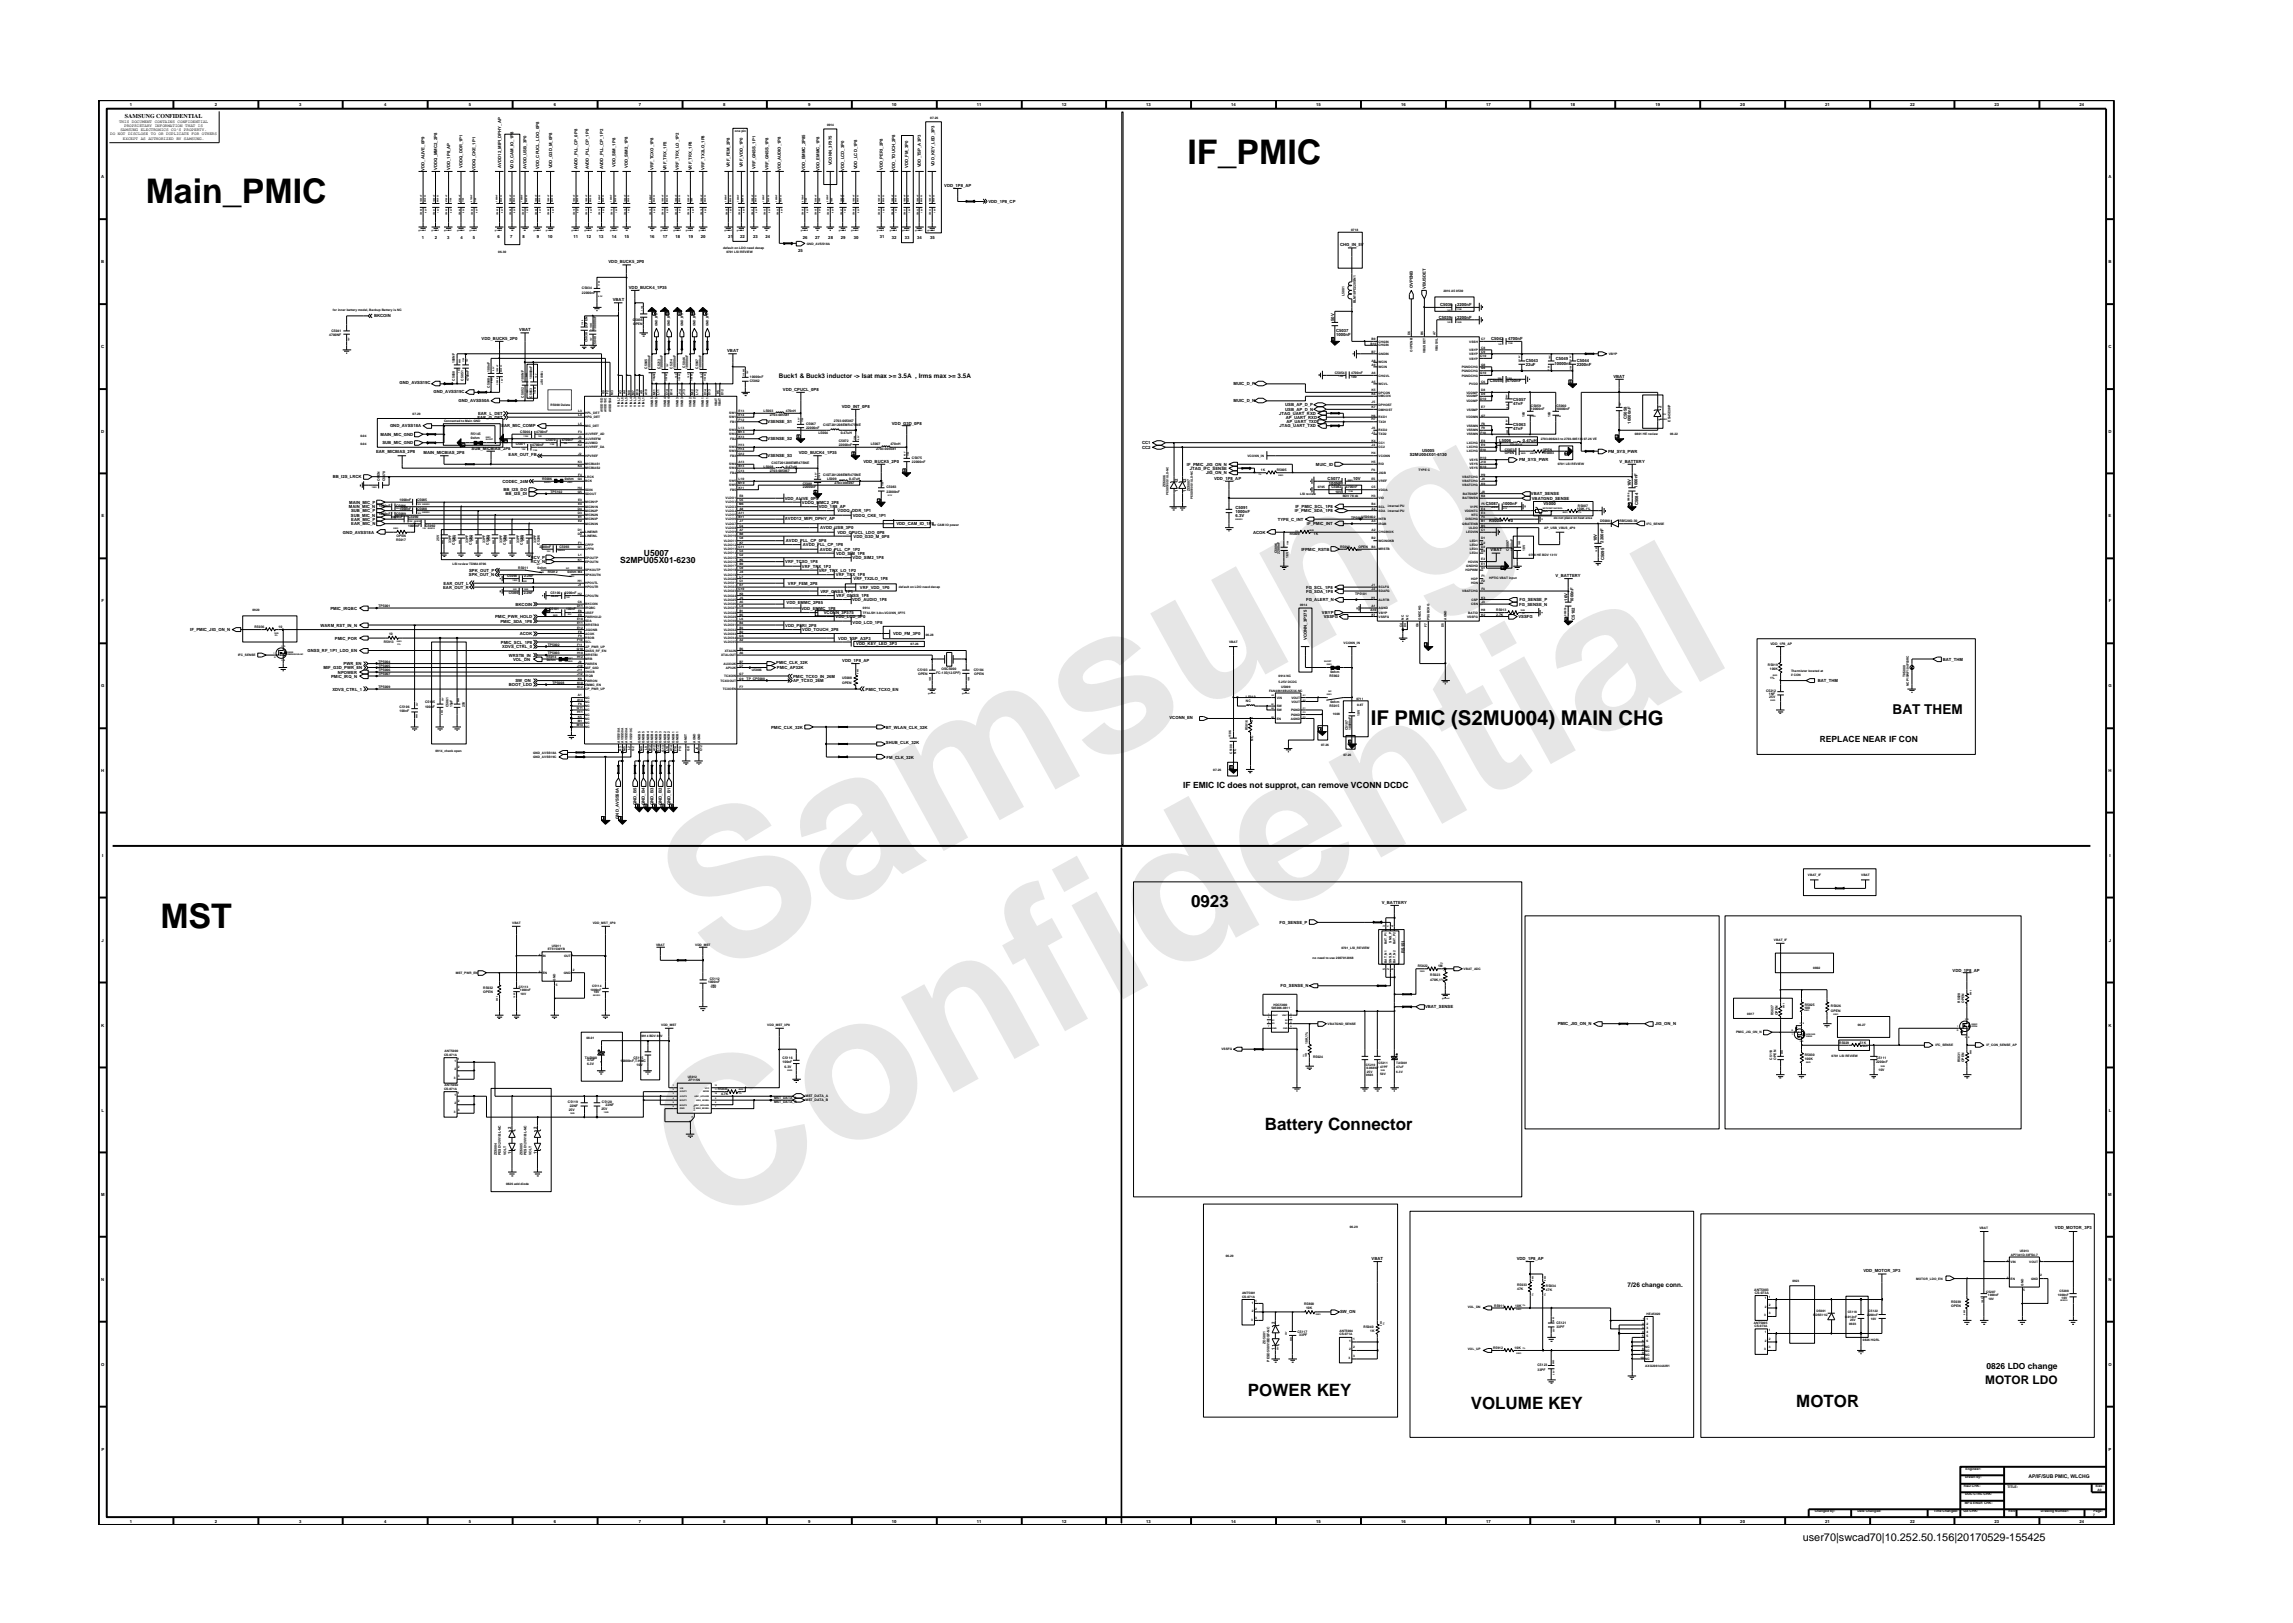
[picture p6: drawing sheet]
<svg xmlns="http://www.w3.org/2000/svg" width="297mm" height="210mm" viewBox="0 0 297 210" stroke-linecap="round" stroke-linejoin="round" font-family="sans-serif">
<defs><g id="words">
<g font-size="26.5" fill="#e6e6e6">
<text x="92.4" y="126.7" transform="rotate(-29 92.4 126.7)">Samsung</text>
<text x="91.1" y="159.4" transform="rotate(-29 91.1 159.4)">Confidential</text>
</g>
<g font-size="4.4">
<text x="153.8" y="21.2">IF_PMIC</text>
<text x="18.9" y="26.3">Main_PMIC</text>
<text x="20.8" y="120.3">MST</text>
</g>
<text font-size="2.6" x="177.6" y="93.9">IF PMIC (S2MU004) MAIN CHG</text>
<g font-size="2.2">
<text x="154.3" y="117.5">0923</text>
<text x="163.9" y="146.3">Battery Connector</text>
<text x="161.7" y="180.9">POWER KEY</text>
<text x="190.5" y="182.5">VOLUME KEY</text>
<text x="232.7" y="182.3">MOTOR</text>
</g>
<text font-size="1.8" x="245.2" y="92.5">BAT THEM</text>
<text font-size="1.5" x="257.2" y="179.4">MOTOR LDO</text>
<text font-size="1.4" x="233.5" y="199.7">user70|swcad70|10.252.50.156|20170529-155425</text>
<g font-size="1.1">
<text x="80.3" y="73">S2MPU05X01-6230</text>
<text x="83.4" y="72.1">U5007</text>
<text x="235.7" y="96.1">REPLACE NEAR IF CON</text>
<text x="153.3" y="102.1">IF EMIC IC does not supprot, can remove VCONN DCDC</text>
<text x="257.3" y="177.4">0826 LDO change</text>
</g>
<g font-size=".8">
<text x="16.2" y="15.3">SAMSUNG CONFIDENTIAL</text>
<text x="100.9" y="49">Buck1 &amp; Buck3 inductor -&gt; Isat max &gt;= 3.5A , Irms max &gt;= 3.5A</text>
<text x="210.8" y="166.7">7/26 change conn.</text>
</g>
<text font-size=".7" x="262.8" y="191.5">AP/IF/SUB PMIC, WLCHG</text>
<g font-size=".5">
<text x="14.3" y="17.5">DO NOT DISCLOSE TO OR DUPLICATE FOR OTHERS</text>
<text x="15.4" y="15.9">THIS DOCUMENT CONTAINS CONFIDENTIAL</text>
<text x="15.6" y="17">SAMSUNG ELECTRONICS CO’S PROPERTY.</text>
<text x="16.1" y="16.4">PROPRIETARY INFORMATION THAT IS</text>
<text x="16.8" y="13.8">1</text>
<text x="27.8" y="13.8">2</text>
<text x="38.7" y="13.8">3</text>
<text x="49.7" y="13.8">4</text>
<text x="60.8" y="13.8">5</text>
<text x="71.8" y="13.8">6</text>
<text x="82.8" y="13.8">7</text>
<text x="93.7" y="13.8">8</text>
<text x="104.7" y="13.8">9</text>
<text x="115.5" y="13.8">10</text>
<text x="126.6" y="13.8">11</text>
<text x="137.6" y="13.8">12</text>
<text x="148.5" y="13.8">13</text>
<text x="159.5" y="13.8">14</text>
<text x="170.5" y="13.8">15</text>
<text x="181.5" y="13.8">16</text>
<text x="192.5" y="13.8">17</text>
<text x="203.4" y="13.8">18</text>
<text x="214.4" y="13.8">19</text>
<text x="225.4" y="13.8">20</text>
<text x="236.5" y="13.8">21</text>
<text x="247.5" y="13.8">22</text>
<text x="258.4" y="13.8">23</text>
<text x="269.4" y="13.8">24</text>
<text x="13.1" y="23.1">A</text>
<text x="15.9" y="18.1">EXCEPT AS AUTHORIZED BY SAMSUNG.</text>
<text x="55" y="22.1" transform="rotate(-90 55 22.1)">VDD_ALIVE_0P9</text>
<text x="56.6" y="22" transform="rotate(-90 56.6 22)">VDDQ_MMC2_2P8</text>
<text x="58.3" y="22" transform="rotate(-90 58.3 22)">VDD_1P8_AP</text>
<text x="59.9" y="21.8" transform="rotate(-90 59.9 21.8)">VDDQ_DDR_1P1</text>
<text x="61.6" y="22.1" transform="rotate(-90 61.6 22.1)">VDDQ_CKE_1P1</text>
<text x="64.9" y="21.7" transform="rotate(-90 64.9 21.7)">AVDD12_MIPI_DPHY_AP</text>
<text x="66.5" y="21.9" transform="rotate(-90 66.5 21.9)">VDD_CAM_IO_1P8</text>
<text x="68.2" y="21.9" transform="rotate(-90 68.2 21.9)">AVDD_USB_3P0</text>
<text x="69.8" y="21.9" transform="rotate(-90 69.8 21.9)">VDD_CPUCL_LDO_0P8</text>
<text x="71.5" y="21.8" transform="rotate(-90 71.5 21.8)">VDD_G3D_M_0P8</text>
<text x="74.8" y="22" transform="rotate(-90 74.8 22)">AVDD_PLL_CP_0P8</text>
<text x="76.3" y="22" transform="rotate(-90 76.3 22)">AVDD_PLL_CP_1P8</text>
<text x="78.1" y="22" transform="rotate(-90 78.1 22)">AVDD_PLL_CP_1P2</text>
<text x="79.7" y="21.6" transform="rotate(-90 79.7 21.6)">VDD_SIM_1P8</text>
<text x="81.3" y="21.8" transform="rotate(-90 81.3 21.8)">VDD_SIM2_1P8</text>
<text x="84.6" y="22" transform="rotate(-90 84.6 22)">VRF_TCXO_1P8</text>
<text x="86.3" y="22.1" transform="rotate(-90 86.3 22.1)">VRF_TRX_1P2</text>
<text x="87.9" y="22" transform="rotate(-90 87.9 22)">VRF_TRX_LO_1P2</text>
<text x="89.6" y="22.1" transform="rotate(-90 89.6 22.1)">VRF_TRX_1P8</text>
<text x="91.2" y="22" transform="rotate(-90 91.2 22)">VRF_TX2LO_1P8</text>
<text x="94.5" y="21.7" transform="rotate(-90 94.5 21.7)">VRF_FEM_2P8</text>
<text x="96.2" y="21.7" transform="rotate(-90 96.2 21.7)">VRF_VDD_1P0</text>
<text x="97.8" y="21.9" transform="rotate(-90 97.8 21.9)">VRF_GNSS_1P1</text>
<text x="99.5" y="22" transform="rotate(-90 99.5 22)">VRF_GNSS_1P8</text>
<text x="101.2" y="22.2" transform="rotate(-90 101.2 22.2)">VDD_AUDIO_1P8</text>
<text x="104.3" y="22.1" transform="rotate(-90 104.3 22.1)">VDD_EMMC_2P85</text>
<text x="106.1" y="22.1" transform="rotate(-90 106.1 22.1)">VDD_EMMC_1P8</text>
<text x="107.8" y="21.4" transform="rotate(-90 107.8 21.4)">VCONN_3P375</text>
<text x="109.4" y="22.1" transform="rotate(-90 109.4 22.1)">VDD_LCD_3P0</text>
<text x="111.1" y="21.9" transform="rotate(-90 111.1 21.9)">VDD_LCD_1P8</text>
<text x="114.4" y="22" transform="rotate(-90 114.4 22)">VDD_PERI_2P8</text>
<text x="116" y="22.1" transform="rotate(-90 116 22.1)">VDD_TOUCH_2P8</text>
<text x="117.7" y="21.8" transform="rotate(-90 117.7 21.8)">VDD_FM_3P0</text>
<text x="119.3" y="21.7" transform="rotate(-90 119.3 21.7)">VDD_TSP_A3P3</text>
<text x="121" y="21.5" transform="rotate(-90 121 21.5)">VDD_KEY_LED_3P3</text>
<text x="273.1" y="23.1">A</text>
<text x="122.3" y="24.2">VDD_1P8_AP</text>
<text x="128" y="26.3">VDD_1P8_CP</text>
<text x="13.1" y="34.1">B</text>
<text x="54.6" y="31">1</text>
<text x="56.3" y="31">2</text>
<text x="57.9" y="31">3</text>
<text x="59.6" y="31">4</text>
<text x="61.2" y="31">5</text>
<text x="64.5" y="30.8">6</text>
<text x="66.1" y="30.8">7</text>
<text x="67.7" y="30.8">8</text>
<text x="69.5" y="30.8">9</text>
<text x="71" y="30.8">10</text>
<text x="74.3" y="30.8">11</text>
<text x="76" y="30.8">12</text>
<text x="77.6" y="30.8">13</text>
<text x="78.8" y="34.1">VDD_BUCK5_2P0</text>
<text x="79.3" y="30.8">14</text>
<text x="80.9" y="30.8">15</text>
<text x="84.2" y="30.8">16</text>
<text x="85.9" y="30.8">17</text>
<text x="87.5" y="30.8">18</text>
<text x="89.2" y="30.8">19</text>
<text x="90.8" y="30.8">20</text>
<text x="94.3" y="30.8">21</text>
<text x="95.9" y="30.8">22</text>
<text x="97.6" y="30.8">23</text>
<text x="99.2" y="30.8">24</text>
<text x="103.4" y="32.6">25</text>
<text x="104" y="31">26</text>
<text x="105.6" y="31">27</text>
<text x="107.3" y="31">28</text>
<text x="108.9" y="31">29</text>
<text x="110.6" y="31">30</text>
<text x="114" y="30.8">31</text>
<text x="115.5" y="31">32</text>
<text x="117.2" y="31">33</text>
<text x="118.8" y="31">34</text>
<text x="120.5" y="31">35</text>
<text x="173.6" y="31.9">CHG_IN_5V</text>
<text x="273.1" y="34.1">B</text>
<text x="48.5" y="41.1">BKCOIN</text>
<text x="79.4" y="39">VBAT</text>
<text x="81.5" y="37.4">VDD_BUCK4_1P35</text>
<text x="172.8" y="41.6" transform="rotate(-90 172.8 41.6)">50V</text>
<text x="183" y="37.4" transform="rotate(-90 183 37.4)">OVPENB</text>
<text x="184.7" y="37.5" transform="rotate(-90 184.7 37.5)">VBUSDET</text>
<text x="186.4" y="41.3">C5039</text>
<text x="186.5" y="39.7">C5036</text>
<text x="188.8" y="41.3">2200nF</text>
<text x="188.8" y="39.7">2200nF</text>
<text x="13.1" y="45.1">C</text>
<text x="62.4" y="44">VDD_BUCK5_2P0</text>
<text x="67.3" y="42.9">VBAT</text>
<text x="94.2" y="45.6">VBAT</text>
<text x="173.1" y="43.5">1000nF</text>
<text x="173.1" y="43">C5037</text>
<text x="193.2" y="44.1">C5042</text>
<text x="195.4" y="44.1">4700nF</text>
<text x="197.6" y="47.4">22uF</text>
<text x="197.6" y="46.8">C5043</text>
<text x="201.4" y="47.3">10000nF</text>
<text x="201.5" y="46.7">C5049</text>
<text x="204.2" y="46.8">C5044</text>
<text x="204.2" y="47.4">2200nF</text>
<text x="273.1" y="45.1">C</text>
<text x="51.8" y="49.8">GND_AVSS19C</text>
<text x="56.2" y="50.9">GND_AVSS19C</text>
<text x="59.4" y="52.1">GND_AVSS50A</text>
<text x="61.9" y="53.7">EAR_L_DET</text>
<text x="101.4" y="50.6">VDD_CPUCL_0P8</text>
<text x="109" y="52.8">VDD_INT_0P8</text>
<text x="159.8" y="49.9">MUIC_D_P</text>
<text x="159.8" y="52.1">MUIC_D_N</text>
<text x="165.7" y="53.7">JTAG_UART_RXD</text>
<text x="166.5" y="52.6">USB_AP_D_P</text>
<text x="166.5" y="53.2">USB_AP_D_N</text>
<text x="193" y="49.5">C5055</text>
<text x="195.2" y="49.5">4700nF</text>
<text x="196" y="52.4">47nF</text>
<text x="196" y="51.9">C5057</text>
<text x="209" y="48.9">VBAT</text>
<text x="215.2" y="52.8" transform="rotate(-90 215.2 52.8)">2</text>
<text x="13.1" y="56.1">D</text>
<text x="48.7" y="58.6">EAR_MICBIAS_2P8</text>
<text x="49.3" y="56.4">MAIN_MIC_GND</text>
<text x="49.5" y="57.5">SUB_MIC_GND</text>
<text x="50.5" y="55.3">GND_AVSS18A</text>
<text x="54.9" y="58.8">MAIN_MICBIAS_2P8</text>
<text x="61.1" y="58.3">SUB_MICBIAS_2P8</text>
<text x="61.8" y="54.2">EAR_G_DET</text>
<text x="64.9" y="55.3">EAR_MIC_COMP</text>
<text x="65.9" y="59.1">EAR_OUT_FB</text>
<text x="99.4" y="57">VSENSE_S2</text>
<text x="99.4" y="59.2">VSENSE_S3</text>
<text x="99.4" y="54.8">VSENSE_S1</text>
<text x="103.5" y="58.8">VDD_BUCK4_1P35</text>
<text x="111.8" y="59.9">VDD_BUCK5_2P0</text>
<text x="115.5" y="55">VDD_G3D_0P8</text>
<text x="147.9" y="58.1">CC2</text>
<text x="147.9" y="57.5">CC1</text>
<text x="165.8" y="55.3">JTAG_UART_TXD</text>
<text x="166.6" y="54.2">AP_UART_RXD</text>
<text x="166.6" y="54.8">AP_UART_TXD</text>
<text x="182.6" y="59.1">S2MU004X01-6130</text>
<text x="184.2" y="58.6">U5005</text>
<text x="194.2" y="57.3">L5006</text>
<text x="196" y="55.7">47nF</text>
<text x="196" y="55.1">C5063</text>
<text x="196.8" y="59.7">PM_SYS_PWR</text>
<text x="197.3" y="57.3">0.47uH</text>
<text x="208.3" y="58.6">PM_SYS_PWR</text>
<text x="209.8" y="59.9">V_BATTERY</text>
<text x="210.7" y="54.3" transform="rotate(-90 210.7 54.3)">C5058</text>
<text x="211.2" y="54.9" transform="rotate(-90 211.2 54.9)">10000nF</text>
<text x="215.2" y="54.6" transform="rotate(-90 215.2 54.6)">1</text>
<text x="273.1" y="56.1">D</text>
<text x="43.1" y="62">BB_I2S_LRCK</text>
<text x="45.2" y="65.8">MAIN_MIC_N</text>
<text x="45.2" y="65.3">MAIN_MIC_P</text>
<text x="65.1" y="62.5">CODEC_24M</text>
<text x="65.2" y="63.6">BB_I2S_DO</text>
<text x="65.5" y="64.2">BB_I2S_DI</text>
<text x="101.6" y="64.7">VDD_ALIVE_0P9</text>
<text x="103.9" y="65.3">VDDQ_MMC2_2P8</text>
<text x="106.1" y="65.8">VDD_1P8_AP</text>
<text x="152.6" y="63.7" transform="rotate(-90 152.6 63.7)">1</text>
<text x="152.6" y="62.3" transform="rotate(-90 152.6 62.3)">2</text>
<text x="153.7" y="63.7" transform="rotate(-90 153.7 63.7)">1</text>
<text x="153.7" y="62.3" transform="rotate(-90 153.7 62.3)">2</text>
<text x="153.8" y="60.3">IF_PMIC_JIG_ON_N</text>
<text x="154.1" y="60.8">JTAG_IFC_SENSE</text>
<text x="156.2" y="61.4">JIG_ON_N</text>
<text x="157.3" y="62.1">VDD_1P8_AP</text>
<text x="160" y="65.9">C5091</text>
<text x="167.8" y="65.8">IF_PMIC_SCL_1P8</text>
<text x="170.5" y="60.3">MUIC_ID</text>
<text x="172" y="62.2">C5077</text>
<text x="172.2" y="62.9">100NF</text>
<text x="175.3" y="62.2">10V</text>
<text x="192.5" y="65.5">C5087</text>
<text x="194.7" y="65.5">1000nF</text>
<text x="198.3" y="64.2">VBAT_SENSE</text>
<text x="198.4" y="64.7">VBATGND_SENSE</text>
<text x="199.9" y="65.5">V5000</text>
<text x="211.3" y="63" transform="rotate(-90 211.3 63)">16V</text>
<text x="212.1" y="63.2" transform="rotate(-90 212.1 63.2)">1000nF</text>
<text x="212.2" y="65.5" transform="rotate(-90 212.2 65.5)">C5084</text>
<text x="13.1" y="67">E</text>
<text x="44.4" y="69.1">GND_AVSS18A</text>
<text x="45.5" y="66.9">SUB_MIC_N</text>
<text x="45.5" y="66.4">SUB_MIC_P</text>
<text x="45.5" y="67.5">EAR_MIC_P</text>
<text x="45.5" y="68">EAR_MIC_N</text>
<text x="101.7" y="67.4">AVDD12_MIPI_DPHY_AP</text>
<text x="101.8" y="70.2">AVDD_PLL_CP_0P8</text>
<text x="104" y="70.8">AVDD_PLL_CP_1P8</text>
<text x="106.2" y="71.3">AVDD_PLL_CP_1P2</text>
<text x="106.2" y="68.6">AVDD_USB_3P0</text>
<text x="108.3" y="71.9">VDD_SIM_1P8</text>
<text x="108.5" y="69.1">VDD_CPUCL_LDO_0P8</text>
<text x="108.5" y="66.4">VDDQ_DDR_1P1</text>
<text x="110.5" y="66.9">VDDQ_CKE_1P1</text>
<text x="110.6" y="69.7">VDD_G3D_M_0P8</text>
<text x="116.1" y="68">VDD_CAM_IO_1P8</text>
<text x="160" y="66.4">1000nF</text>
<text x="160" y="67">6.3V</text>
<text x="162.3" y="69.1">ACOK</text>
<text x="165.5" y="67.5">TYPE_C_INT</text>
<text x="167.7" y="66.4">IF_PMIC_SDA_1P8</text>
<text x="168.6" y="71.3">IFPMIC_RSTB</text>
<text x="169.3" y="68">IF_PMIC_INT</text>
<text x="192.9" y="67.7">R5008</text>
<text x="193.1" y="71.4">VBAT</text>
<text x="195.4" y="67.7">10</text>
<text x="206.9" y="70.1" transform="rotate(-90 206.9 70.1)">10V</text>
<text x="207.7" y="70.3" transform="rotate(-90 207.7 70.3)">2200nF</text>
<text x="273.1" y="67">E</text>
<text x="57.4" y="76.3">EAR_OUT_R</text>
<text x="57.5" y="75.8">EAR_OUT_L</text>
<text x="60.7" y="74.7">SPK_OUT_N</text>
<text x="60.8" y="74.1">SPK_OUT_P</text>
<text x="68.8" y="73">RCV_N</text>
<text x="68.8" y="72.4">RCV_P</text>
<text x="101.7" y="73">VRF_TCXO_1P8</text>
<text x="102.1" y="75.8">VRF_FEM_2P8</text>
<text x="103.9" y="73.5">VRF_TRX_1P2</text>
<text x="106.1" y="74.1">VRF_TRX_LO_1P2</text>
<text x="106.3" y="76.8">VRF_GNSS_1P1</text>
<text x="108.3" y="74.7">VRF_TRX_1P8</text>
<text x="108.3" y="77.4">VRF_GNSS_1P8</text>
<text x="110.4" y="77.9">VDD_AUDIO_1P8</text>
<text x="110.5" y="72.4">VDD_SIM2_1P8</text>
<text x="110.6" y="75.2">VRF_TX2LO_1P8</text>
<text x="111.4" y="76.3">VRF_VDD_1P0</text>
<text x="169.2" y="76.3">FG_SCL_1P8</text>
<text x="169.2" y="76.8">FG_SDA_1P8</text>
<text x="169.2" y="77.9">FG_ALERT_N</text>
<text x="196.8" y="77.9">FG_SENSE_P</text>
<text x="201.5" y="74.7">V_BATTERY</text>
<text x="203.1" y="77.8" transform="rotate(-90 203.1 77.8)">16V</text>
<text x="207.8" y="72.6" transform="rotate(-90 207.8 72.6)">C5095</text>
<text x="13.2" y="78">F</text>
<text x="24.6" y="81.8">IF_PMIC_JIG_ON_N</text>
<text x="41.5" y="81.2">WARM_RST_IN_N</text>
<text x="42.8" y="79">PMIC_IRQBC</text>
<text x="43.4" y="82.9">PMIC_POR</text>
<text x="64.1" y="80.1">PMIC_PWR_HOLD</text>
<text x="64.8" y="80.7">PMIC_SDA_1P8</text>
<text x="64.9" y="83.4">PMIC_SCL_1P8</text>
<text x="65.1" y="84">XDVS_CTRL_0</text>
<text x="66.8" y="78.5">BKCOIN</text>
<text x="67.3" y="82.3">ACOK</text>
<text x="101.7" y="81.2">VDD_PERI_2P8</text>
<text x="101.9" y="78.3">VDD_EMMC_2P85</text>
<text x="103.8" y="79">VDD_EMMC_1P8</text>
<text x="103.9" y="81.8">VDD_TOUCH_2P8</text>
<text x="106.7" y="79.6">VCONN_3P375</text>
<text x="108.2" y="80.1">VDD_LCD_3P0</text>
<text x="108.6" y="82.9">VDD_TSP_A3P3</text>
<text x="110.4" y="80.8">VDD_LCD_1P8</text>
<text x="110.9" y="83.5">VDD_KEY_LED_3P3</text>
<text x="115.7" y="82.3">VDD_FM_3P0</text>
<text x="169.3" y="82.9" transform="rotate(-90 169.3 82.9)">VCONN_3P375</text>
<text x="171.3" y="79.6">VBYP</text>
<text x="171.5" y="80.1">VSSFG</text>
<text x="196.7" y="80.1">VSSFG</text>
<text x="196.8" y="78.5">FG_SENSE_N</text>
<text x="203.8" y="78" transform="rotate(-90 203.8 78)">1000nF</text>
<text x="204" y="80.3" transform="rotate(-90 204 80.3)">C5102</text>
<text x="273.2" y="78">F</text>
<text x="13.1" y="89">G</text>
<text x="39.8" y="84.5">GNSS_RF_1P1_LDO_EN</text>
<text x="41.9" y="86.7">MIF_G3D_PWR_EN</text>
<text x="42.9" y="87.8">PMIC_IRQ_N</text>
<text x="43.1" y="89.5">XDVS_CTRL_1</text>
<text x="43.8" y="87.3">NPOWER</text>
<text x="44.5" y="86.2">PWR_EN</text>
<text x="65.9" y="88.9">BOOT_LDO</text>
<text x="65.9" y="85.1">WRSTB_IN</text>
<text x="66.5" y="85.6">VOL_DN</text>
<text x="66.8" y="88.4">SW_ON</text>
<text x="100.6" y="86">PMIC_CLK_32K</text>
<text x="100.6" y="86.7">PMIC_AP32K</text>
<text x="102.7" y="87.8">PMIC_TCXO_IN_26M</text>
<text x="102.7" y="88.4">AP_TCXO_26M</text>
<text x="109.1" y="85.7">VDD_1P8_AP</text>
<text x="112.1" y="89.5">PMIC_TCXO_EN</text>
<text x="235.5" y="88.4">BAT_THM</text>
<text x="251.7" y="85.6">BAT_THM</text>
<text x="273.1" y="89">G</text>
<text x="99.9" y="94.4">PMIC_CLK_32K</text>
<text x="114.7" y="94.4">BT_WLAN_CLK_32K</text>
<text x="151.5" y="93.2">VCONN_EN</text>
<text x="13.1" y="100.1">H</text>
<text x="114.8" y="96.4">SHUB_CLK_32K</text>
<text x="114.9" y="98.3">FM_CLK_32K</text>
<text x="273.1" y="100.1">H</text>
<text x="80.2" y="106.1" transform="rotate(-90 80.2 106.1)">GND_AVSS50A</text>
<text x="82.4" y="104.3" transform="rotate(-90 82.4 104.3)">GND_B5</text>
<text x="83.5" y="104.3" transform="rotate(-90 83.5 104.3)">GND_B4</text>
<text x="84.6" y="104.3" transform="rotate(-90 84.6 104.3)">GND_B3</text>
<text x="85.7" y="104.3" transform="rotate(-90 85.7 104.3)">GND_B2</text>
<text x="86.8" y="104.3" transform="rotate(-90 86.8 104.3)">GND_B1</text>
<text x="13.2" y="111">I</text>
<text x="273.3" y="111">I</text>
<text x="165.8" y="119.7">FG_SENSE_P</text>
<text x="179" y="117.1">V_BATTERY</text>
<text x="13.2" y="122">J</text>
<text x="181.9" y="123.4" transform="rotate(-90 181.9 123.4)">R5151</text>
<text x="253" y="125.9">VDD_1P8_AP</text>
<text x="273.2" y="122">J</text>
<text x="165.9" y="127.9">FG_SENSE_N</text>
<text x="184.6" y="130.6">VBAT_SENSE</text>
<text x="13.1" y="133">K</text>
<text x="201.8" y="132.8">PMIC_JIG_ON_N</text>
<text x="214.4" y="132.8">JIG_ON_N</text>
<text x="273.1" y="133">K</text>
<text x="13.2" y="144">L</text>
<text x="273.2" y="144">L</text>
<text x="66.2" y="149.5" transform="rotate(-90 66.2 149.5)">1</text>
<text x="66.2" y="146.2" transform="rotate(-90 66.2 146.2)">2</text>
<text x="69.5" y="149.5" transform="rotate(-90 69.5 149.5)">1</text>
<text x="69.5" y="146.2" transform="rotate(-90 69.5 146.2)">2</text>
<text x="13.1" y="154.9">M</text>
<text x="273.1" y="154.9">M</text>
<text x="266.2" y="159.2">VDD_MOTOR_3P3</text>
<text x="13.1" y="165.9">N</text>
<text x="177.7" y="163.2">VBAT</text>
<text x="196.5" y="163.2">VDD_1P8_AP</text>
<text x="241.4" y="164.7">VDD_MOTOR_3P3</text>
<text x="273.1" y="165.9">N</text>
<text x="165.1" y="171.5" transform="rotate(-90 165.1 171.5)">2</text>
<text x="173.6" y="170.2">SW_ON</text>
<text x="13.1" y="176.9">O</text>
<text x="165.1" y="174.9" transform="rotate(-90 165.1 174.9)">1</text>
<text x="273.1" y="176.9">O</text>
<text x="13.1" y="187.9">P</text>
<text x="273.1" y="187.9">P</text>
<text x="16.8" y="197.2">1</text>
<text x="27.8" y="197.2">2</text>
<text x="38.7" y="197.2">3</text>
<text x="49.7" y="197.2">4</text>
<text x="60.8" y="197.2">5</text>
<text x="71.8" y="197.2">6</text>
<text x="82.8" y="197.2">7</text>
<text x="93.7" y="197.2">8</text>
<text x="104.7" y="197.2">9</text>
<text x="115.5" y="197.2">10</text>
<text x="126.6" y="197.2">11</text>
<text x="137.6" y="197.2">12</text>
<text x="148.5" y="197.2">13</text>
<text x="159.5" y="197.2">14</text>
<text x="170.5" y="197.2">15</text>
<text x="181.5" y="197.2">16</text>
<text x="192.5" y="197.2">17</text>
<text x="203.4" y="197.2">18</text>
<text x="214.4" y="197.2">19</text>
<text x="225.4" y="197.2">20</text>
<text x="236.5" y="197.2">21</text>
<text x="247.5" y="197.2">22</text>
<text x="258.4" y="197.2">23</text>
<text x="269.4" y="197.2">24</text>
</g>
<g font-size=".4">
<text x="95.2" y="17.1">one pin</text>
<text x="107.1" y="16.3">0914</text>
<text x="120.5" y="15.4">07.26</text>
<text x="175" y="29.9">0718</text>
<text x="64.5" y="32.8">06.30</text>
<text x="93.7" y="32.3">default on LDO need decap</text>
<text x="94.1" y="32.8">0701 LSI REVIEW</text>
<text x="104.5" y="31.7">GND_AVSS18A</text>
<text x="43.1" y="40.3">for inner battery model, Backup Battery is NC</text>
<text x="75.4" y="37.5">C5034</text>
<text x="75.4" y="38">22000nF</text>
<text x="82" y="41.6">C5035</text>
<text x="174.2" y="38.3" transform="rotate(-90 174.2 38.3)">L5001</text>
<text x="175.6" y="39.3" transform="rotate(-90 175.6 39.3)">BLM18FD220SN1</text>
<text x="187" y="37.9">2016 A5 0530</text>
<text x="42.7" y="43.5">4700NF</text>
<text x="42.9" y="43">C5041</text>
<text x="58.9" y="47.1" transform="rotate(-90 58.9 47.1)">100NF</text>
<text x="76.1" y="44.3" transform="rotate(-90 76.1 44.3)">C5038</text>
<text x="76.1" y="42.3" transform="rotate(-90 76.1 42.3)">OPEN</text>
<text x="77.2" y="42.7" transform="rotate(-90 77.2 42.7)">10000nF</text>
<text x="77.2" y="44.9" transform="rotate(-90 77.2 44.9)">C5040</text>
<text x="82" y="42.1">OPEN</text>
<text x="83.8" y="47.8" transform="rotate(-90 83.8 47.8)">C5045</text>
<text x="84.3" y="47.8" transform="rotate(-90 84.3 47.8)">10000nF</text>
<text x="85.2" y="42.3" transform="rotate(-90 85.2 42.3)">GND_B5</text>
<text x="85.5" y="47.8" transform="rotate(-90 85.5 47.8)">C5213</text>
<text x="85.9" y="47.8" transform="rotate(-90 85.9 47.8)">10000nF</text>
<text x="86.8" y="42.3" transform="rotate(-90 86.8 42.3)">GND_B4</text>
<text x="87.1" y="47.8" transform="rotate(-90 87.1 47.8)">C5214</text>
<text x="87.6" y="47.8" transform="rotate(-90 87.6 47.8)">10000nF</text>
<text x="88.5" y="42.3" transform="rotate(-90 88.5 42.3)">GND_B3</text>
<text x="88.7" y="47.6" transform="rotate(-90 88.7 47.6)">C5046</text>
<text x="89.2" y="47.8" transform="rotate(-90 89.2 47.8)">10000nF</text>
<text x="90.1" y="42.3" transform="rotate(-90 90.1 42.3)">GND_B2</text>
<text x="90.4" y="47.8" transform="rotate(-90 90.4 47.8)">C5047</text>
<text x="90.9" y="47.8" transform="rotate(-90 90.9 47.8)">10000nF</text>
<text x="91.8" y="42.3" transform="rotate(-90 91.8 42.3)">GND_B1</text>
<text x="177.5" y="44.6">B10</text>
<text x="177.6" y="45.7">B7</text>
<text x="177.6" y="44.1">B9</text>
<text x="177.6" y="46.8">A8</text>
<text x="177.6" y="47.4">A9</text>
<text x="178.6" y="44.9">CHGIN</text>
<text x="178.6" y="46">GNDIN</text>
<text x="178.6" y="44.4">CHGIN</text>
<text x="178.6" y="47.1">WCIN</text>
<text x="178.6" y="47.7">WCIN</text>
<text x="182.7" y="43.4" transform="rotate(-90 182.7 43.4)">D6</text>
<text x="183" y="45.5" transform="rotate(-90 183 45.5)">OVPENB</text>
<text x="184.3" y="43.4" transform="rotate(-90 184.3 43.4)">B6</text>
<text x="184.7" y="45.8" transform="rotate(-90 184.7 45.8)">VBUSDET</text>
<text x="186" y="43.4" transform="rotate(-90 186 43.4)">A7</text>
<text x="186.3" y="45.5" transform="rotate(-90 186.3 45.5)">VBUSVL</text>
<text x="189.4" y="47.7">PGNDCHG</text>
<text x="190.3" y="46.6">VBYP</text>
<text x="190.3" y="44.4">VSSH</text>
<text x="190.3" y="45.5">VBYP</text>
<text x="190.3" y="46">VBYP</text>
<text x="191.8" y="46.3">C10</text>
<text x="191.9" y="47.4">G8</text>
<text x="191.9" y="47.9">G9</text>
<text x="191.9" y="44.1">C7</text>
<text x="191.9" y="45.2">C8</text>
<text x="191.9" y="45.7">C9</text>
<text x="208.4" y="46">VBYP</text>
<text x="53.5" y="53.8">07.29</text>
<text x="58.9" y="49.3" transform="rotate(-90 58.9 49.3)">C5050</text>
<text x="60" y="49.3" transform="rotate(-90 60 49.3)">C5051</text>
<text x="60.7" y="49.4" transform="rotate(-90 60.7 49.4)">4700nF</text>
<text x="63.4" y="50.2" transform="rotate(-90 63.4 50.2)">C5048</text>
<text x="63.4" y="48.2" transform="rotate(-90 63.4 48.2)">100nF</text>
<text x="67.8" y="51.5" transform="rotate(-90 67.8 51.5)">C5052</text>
<text x="67.8" y="49.3" transform="rotate(-90 67.8 49.3)">100NF</text>
<text x="68.9" y="51.5" transform="rotate(-90 68.9 51.5)">C5053</text>
<text x="68.9" y="49.1" transform="rotate(-90 68.9 49.1)">10000nF</text>
<text x="70" y="48" transform="rotate(90 70 48)">1608 0.8T</text>
<text x="71.3" y="52.6">R5000 Delete</text>
<text x="74.9" y="53.4">L3</text>
<text x="74.9" y="53.9">L4</text>
<text x="75.8" y="53.7">HPL_DET</text>
<text x="78.1" y="53.4" transform="rotate(-90 78.1 53.4)">AVDD15D</text>
<text x="78.3" y="51.1" transform="rotate(-90 78.3 51.1)">G3</text>
<text x="78.6" y="53.4" transform="rotate(-90 78.6 53.4)">AVDD19C</text>
<text x="78.8" y="51.1" transform="rotate(-90 78.8 51.1)">F2</text>
<text x="79.2" y="53.4" transform="rotate(-90 79.2 53.4)">AVDD50A</text>
<text x="79.4" y="51.1" transform="rotate(-90 79.4 51.1)">M3</text>
<text x="80.3" y="52.7" transform="rotate(-90 80.3 52.7)">VINL7</text>
<text x="80.5" y="51.1" transform="rotate(-90 80.5 51.1)">A3</text>
<text x="80.8" y="52.7" transform="rotate(-90 80.8 52.7)">VINL6</text>
<text x="81" y="51.1" transform="rotate(-90 81 51.1)">A4</text>
<text x="81.3" y="52.7" transform="rotate(-90 81.3 52.7)">VINL5</text>
<text x="81.6" y="51.1" transform="rotate(-90 81.6 51.1)">M8</text>
<text x="81.9" y="52.7" transform="rotate(-90 81.9 52.7)">VINL4</text>
<text x="82.1" y="51.1" transform="rotate(-90 82.1 51.1)">M7</text>
<text x="82.4" y="52.7" transform="rotate(-90 82.4 52.7)">VINL3</text>
<text x="82.7" y="51.2" transform="rotate(-90 82.7 51.2)">B10</text>
<text x="83" y="52.7" transform="rotate(-90 83 52.7)">VINL2</text>
<text x="83.2" y="51.1" transform="rotate(-90 83.2 51.1)">A9</text>
<text x="83.5" y="52.7" transform="rotate(-90 83.5 52.7)">VINL1</text>
<text x="83.8" y="51.2" transform="rotate(-90 83.8 51.2)">A10</text>
<text x="84.6" y="52.7" transform="rotate(-90 84.6 52.7)">VINB5</text>
<text x="84.9" y="51.2" transform="rotate(-90 84.9 51.2)">M11</text>
<text x="85.2" y="52.7" transform="rotate(-90 85.2 52.7)">VINB5</text>
<text x="85.4" y="51.2" transform="rotate(-90 85.4 51.2)">L11</text>
<text x="86.3" y="52.7" transform="rotate(-90 86.3 52.7)">VINB4</text>
<text x="86.5" y="51.2" transform="rotate(-90 86.5 51.2)">C14</text>
<text x="86.8" y="52.7" transform="rotate(-90 86.8 52.7)">VINB4</text>
<text x="87.1" y="51.2" transform="rotate(-90 87.1 51.2)">B14</text>
<text x="87.9" y="52.7" transform="rotate(-90 87.9 52.7)">VINB3</text>
<text x="88.2" y="51.2" transform="rotate(-90 88.2 51.2)">J14</text>
<text x="88.5" y="52.7" transform="rotate(-90 88.5 52.7)">VINB3</text>
<text x="88.7" y="51.2" transform="rotate(-90 88.7 51.2)">J13</text>
<text x="89.6" y="52.7" transform="rotate(-90 89.6 52.7)">VINB2</text>
<text x="89.8" y="51.2" transform="rotate(-90 89.8 51.2)">M12</text>
<text x="90.1" y="52.7" transform="rotate(-90 90.1 52.7)">VINB2</text>
<text x="90.4" y="51.2" transform="rotate(-90 90.4 51.2)">L12</text>
<text x="91.2" y="52.7" transform="rotate(-90 91.2 52.7)">VINB1</text>
<text x="91.5" y="51.2" transform="rotate(-90 91.5 51.2)">D14</text>
<text x="91.8" y="52.7" transform="rotate(-90 91.8 52.7)">VINB1</text>
<text x="92" y="51.2" transform="rotate(-90 92 51.2)">D13</text>
<text x="92.9" y="52.6" transform="rotate(-90 92.9 52.6)">VBAT</text>
<text x="93.1" y="51.1" transform="rotate(-90 93.1 51.1)">H5</text>
<text x="93.4" y="52.6" transform="rotate(-90 93.4 52.6)">VBAT</text>
<text x="93.7" y="51.2" transform="rotate(-90 93.7 51.2)">D12</text>
<text x="94.5" y="53.7">SW1</text>
<text x="95.7" y="53.4">E13</text>
<text x="95.7" y="53.9">E14</text>
<text x="97.1" y="49.5">C5062</text>
<text x="97.1" y="48.9">10000nF</text>
<text x="98.9" y="53.4">L5003</text>
<text x="99.7" y="54">2703-005581</text>
<text x="101.8" y="53.4">470nH</text>
<text x="172.9" y="48.5">C5054</text>
<text x="175" y="49">10V</text>
<text x="175" y="48.5">4700nF</text>
<text x="177.6" y="54">H6</text>
<text x="177.6" y="50.7">K5</text>
<text x="177.6" y="51.2">K6</text>
<text x="177.6" y="52.9">K7</text>
<text x="177.6" y="49.6">A5</text>
<text x="177.6" y="48.5">A6</text>
<text x="177.7" y="52.3">J5</text>
<text x="178.6" y="51">DPCON</text>
<text x="178.6" y="51.5">DMCON</text>
<text x="178.6" y="53.2">DMHOST</text>
<text x="178.6" y="52.6">DPHOST</text>
<text x="178.6" y="49.9">WCVL</text>
<text x="178.6" y="48.8">CHGVL</text>
<text x="189.4" y="48.2">PGNDCHG</text>
<text x="189.4" y="48.8">PGNDCHG</text>
<text x="190" y="51">VDDMP</text>
<text x="190" y="51.5">VDDMP</text>
<text x="190" y="52.1">VDDMP</text>
<text x="190" y="53.2">VSSMP</text>
<text x="190.3" y="49.9">PVDD</text>
<text x="191.7" y="48.5">G10</text>
<text x="191.8" y="51.8">D10</text>
<text x="191.9" y="54">G7</text>
<text x="191.9" y="50.7">D8</text>
<text x="191.9" y="51.2">D9</text>
<text x="191.9" y="49.6">C6</text>
<text x="191.9" y="52.9">E7</text>
<text x="198.3" y="52.7">C5059</text>
<text x="198.3" y="53.1">10000nF</text>
<text x="201.6" y="53.1">10000nF</text>
<text x="201.6" y="52.7">C5060</text>
<text x="46.7" y="57.7">0.04</text>
<text x="46.7" y="56.6">0.04</text>
<text x="57.5" y="54.6">Connected to Main GND</text>
<text x="61" y="56.4">R5145</text>
<text x="61" y="56.9">0ohm</text>
<text x="66.8" y="57.7">C5071</text>
<text x="67.4" y="56.1">C5066</text>
<text x="68.9" y="57.8">4700nF</text>
<text x="69.5" y="56.1">4700nF</text>
<text x="70.7" y="57.2">C5070</text>
<text x="72.8" y="57.2">4700nF</text>
<text x="74.9" y="57.8">K2</text>
<text x="74.9" y="55">L5</text>
<text x="74.9" y="56.1">F3</text>
<text x="74.9" y="58.9">J2</text>
<text x="74.9" y="56.7">J3</text>
<text x="74.9" y="57.2">J4</text>
<text x="75.8" y="54.2">HPG_DET</text>
<text x="75.8" y="55.3">MIC_DET</text>
<text x="75.8" y="58.1">AUVREF_DA</text>
<text x="75.8" y="59.2">HPVREF</text>
<text x="75.8" y="57">AUVREFM</text>
<text x="75.8" y="57.5">AUVMID</text>
<text x="75.8" y="56.4">AUVREF_AD</text>
<text x="94.5" y="56.4">SW2</text>
<text x="94.5" y="55.9">SW2</text>
<text x="94.5" y="54.2">SW1</text>
<text x="94.5" y="58.1">SW3</text>
<text x="94.5" y="58.6">SW3</text>
<text x="94.6" y="54.8">FB1</text>
<text x="94.6" y="59.2">FB3</text>
<text x="94.6" y="57">FB2</text>
<text x="95.6" y="56.1">M13</text>
<text x="95.7" y="58.9">G12</text>
<text x="95.7" y="57.8">H13</text>
<text x="95.7" y="58.3">H14</text>
<text x="95.7" y="56.7">K13</text>
<text x="95.7" y="55.6">L13</text>
<text x="95.7" y="54.5">F12</text>
<text x="104.4" y="55.6">22000nF</text>
<text x="104.4" y="55.1">C5067</text>
<text x="106" y="56.2">L5004</text>
<text x="106.7" y="55.2">CIGT201208EMR47SNE</text>
<text x="108" y="54.6">2703-005067</text>
<text x="108.7" y="57.3">C5072</text>
<text x="108.7" y="57.8">22000nF</text>
<text x="108.9" y="56.2">0.47uH</text>
<text x="112.8" y="57.7">L5007</text>
<text x="113.5" y="58.4">2703-005581</text>
<text x="115.3" y="57.7">470nH</text>
<text x="118.1" y="60">22000nF</text>
<text x="118.1" y="59.5">C5075</text>
<text x="161.6" y="59.2">VCONN_IN</text>
<text x="177.6" y="58.9">H4</text>
<text x="177.6" y="60">H5</text>
<text x="177.6" y="54.5">H7</text>
<text x="177.6" y="57.3">K4</text>
<text x="177.7" y="57.8">J4</text>
<text x="177.7" y="55.6">J6</text>
<text x="177.7" y="56.2">J7</text>
<text x="178.6" y="59.2">VCONN</text>
<text x="178.6" y="54.2">RXD1</text>
<text x="178.6" y="54.8">TXD1</text>
<text x="178.6" y="57.5">CC1</text>
<text x="178.6" y="58.1">CC2</text>
<text x="178.6" y="55.9">RXD2</text>
<text x="178.6" y="56.4">TXD2</text>
<text x="189.9" y="54.2">VDDMN</text>
<text x="190" y="56.4">VSSMN</text>
<text x="190" y="55.9">VSSMN</text>
<text x="190" y="55.3">VSSMN</text>
<text x="190" y="57.5">LXCHG</text>
<text x="190" y="58.1">LXCHG</text>
<text x="190" y="58.6">LXCHG</text>
<text x="190.4" y="59.7">VSYS</text>
<text x="191.8" y="59.5">H10</text>
<text x="191.8" y="58.4">E10</text>
<text x="191.8" y="56.2">F10</text>
<text x="191.8" y="60">J10</text>
<text x="191.9" y="57.3">E8</text>
<text x="191.9" y="57.8">E9</text>
<text x="191.9" y="55.6">F9</text>
<text x="191.9" y="55.1">F8</text>
<text x="194.9" y="58.4">C5073</text>
<text x="194.9" y="58.9">OPEN</text>
<text x="197.5" y="54.1" transform="rotate(-90 197.5 54.1)">16V</text>
<text x="199.6" y="57">2703-008243 to 2703-005136 07.26 VE</text>
<text x="199.8" y="58.4">OPEN</text>
<text x="200" y="58.9">R5003</text>
<text x="200.8" y="54.1" transform="rotate(-90 200.8 54.1)">16V</text>
<text x="211.8" y="56.4">0801 HE review</text>
<text x="216.4" y="56.4">06.22</text>
<text x="216.4" y="54.6" transform="rotate(-90 216.4 54.6)">ES45D3HP</text>
<text x="49.1" y="65.6">1000nF</text>
<text x="49.2" y="62.3" transform="rotate(-90 49.2 62.3)">OPEN</text>
<text x="49.9" y="62.3" transform="rotate(-90 49.9 62.3)">C5078</text>
<text x="51.3" y="65.6">C5086</text>
<text x="51.8" y="65">1000nF</text>
<text x="54" y="65">C5085</text>
<text x="70.2" y="62.2">R5006</text>
<text x="71.3" y="63.9">TP5102</text>
<text x="73.2" y="62.2">0ohm</text>
<text x="74.9" y="62.2">G4</text>
<text x="74.9" y="63.8">G5</text>
<text x="74.9" y="60.5">K4</text>
<text x="74.9" y="60">K3</text>
<text x="74.9" y="63.3">H4</text>
<text x="74.9" y="64.9">E3</text>
<text x="74.9" y="65.5">E4</text>
<text x="74.9" y="61.6">F4</text>
<text x="75.8" y="65.2">MICIN1P</text>
<text x="75.8" y="60.8">MICBIAS2</text>
<text x="75.8" y="60.3">MICBIAS1</text>
<text x="75.8" y="63.6">SDIN</text>
<text x="75.8" y="62.5">BCK</text>
<text x="75.8" y="64.1">SDOUT</text>
<text x="75.8" y="61.9">LRCK</text>
<text x="75.8" y="65.8">MICIN1N</text>
<text x="94" y="65.8">VLDO3</text>
<text x="94" y="64.7">VLDO1</text>
<text x="94" y="65.2">VLDO2</text>
<text x="94.5" y="60.8">SW4</text>
<text x="94.5" y="60.3">SW4</text>
<text x="94.5" y="63">SW5</text>
<text x="94.5" y="62.5">SW5</text>
<text x="94.6" y="61.4">FB4</text>
<text x="94.6" y="63.6">FB5</text>
<text x="95.6" y="62.7">M10</text>
<text x="95.7" y="61.1">C13</text>
<text x="95.7" y="60.5">B13</text>
<text x="95.7" y="60">A13</text>
<text x="95.7" y="63.3">K11</text>
<text x="95.7" y="62.2">L10</text>
<text x="95.8" y="65.5">M6</text>
<text x="95.8" y="64.9">C5</text>
<text x="95.8" y="64.4">E8</text>
<text x="98.9" y="60.6">L5008</text>
<text x="99.7" y="61.1">2703-005067</text>
<text x="100" y="60">CIGT201208EMR47SNE</text>
<text x="101.8" y="60.6">0.47uH</text>
<text x="104" y="62.8">C5081</text>
<text x="104" y="63.3">22000nF</text>
<text x="106.7" y="61.7">CIGT201208EMR47SNE</text>
<text x="107.1" y="62.2">L5009</text>
<text x="108.1" y="62.8">2703-005067</text>
<text x="110" y="62.2">0.47uH</text>
<text x="114.8" y="63.9">22000nF</text>
<text x="114.8" y="63.3">C5083</text>
<text x="151" y="63.1" transform="rotate(-90 151 63.1)">ZD5006</text>
<text x="151.4" y="64.2" transform="rotate(-90 151.4 64.2)">PESD5V0S1ULD-NC</text>
<text x="154.1" y="63.6" transform="rotate(-90 154.1 63.6)">ZD5007</text>
<text x="154.5" y="64.7" transform="rotate(-90 154.5 64.7)">PESD5V0S1ULD-NC</text>
<text x="163.4" y="61">1K</text>
<text x="165.4" y="61">R5005</text>
<text x="168.4" y="64.1">LSI review</text>
<text x="170.7" y="63.2">0705</text>
<text x="172.5" y="63.2">C5082</text>
<text x="173" y="63.9">10V</text>
<text x="173.9" y="64.4">BDV 78 ok</text>
<text x="174.4" y="63.3">4700nF</text>
<text x="177.6" y="64.4">H3</text>
<text x="177.6" y="65.5">B4</text>
<text x="177.6" y="63.3">C5</text>
<text x="177.7" y="62.2">E5</text>
<text x="177.7" y="61.1">F6</text>
<text x="178.6" y="61.4">JIGB</text>
<text x="178.6" y="64.7">VIO</text>
<text x="178.6" y="60.3">RID</text>
<text x="178.6" y="65.8">SCL</text>
<text x="178.6" y="62.5">VREF</text>
<text x="178.6" y="63.6">VDDA</text>
<text x="179.8" y="65.6">internal PU</text>
<text x="183.8" y="61.1">TYPE C</text>
<text x="189.4" y="61.9">VBATCHG</text>
<text x="189.4" y="62.5">VBATCHG</text>
<text x="189.4" y="63">VBATCHG</text>
<text x="189.5" y="64.7">BATSNSN</text>
<text x="189.5" y="64.1">BATSNSP</text>
<text x="190.4" y="60.3">VSYS</text>
<text x="190.4" y="60.8">VSYS</text>
<text x="190.5" y="65.8">V1P5</text>
<text x="191.8" y="60.6">K10</text>
<text x="191.9" y="61.7">H9</text>
<text x="191.9" y="64.4">K8</text>
<text x="191.9" y="62.8">K9</text>
<text x="191.9" y="65.5">F5</text>
<text x="191.9" y="63.9">J8</text>
<text x="191.9" y="62.2">J9</text>
<text x="201.8" y="60.2">0701 LSI REVIEW</text>
<text x="204.4" y="65.6">R5007</text>
<text x="49.1" y="66.7">1000nF</text>
<text x="50.7" y="67.2">1000nF</text>
<text x="51.3" y="70.1">R5017</text>
<text x="51.3" y="66.7">C5089</text>
<text x="51.4" y="69.6">OPEN</text>
<text x="51.8" y="66.1">1000nF</text>
<text x="52.9" y="68.3">1000nF</text>
<text x="52.9" y="67.2">C5090</text>
<text x="54" y="66.1">C5088</text>
<text x="55.1" y="68.3">C5092</text>
<text x="56.9" y="70.1" transform="rotate(-90 56.9 70.1)">25V</text>
<text x="58.4" y="70.3" transform="rotate(-90 58.4 70.3)">33PF</text>
<text x="58.9" y="70.6" transform="rotate(-90 58.9 70.6)">C5201</text>
<text x="59.1" y="70.1" transform="rotate(-90 59.1 70.1)">25V</text>
<text x="60.6" y="70.3" transform="rotate(-90 60.6 70.3)">33PF</text>
<text x="61.1" y="70.6" transform="rotate(-90 61.1 70.6)">C5202</text>
<text x="61.3" y="70.1" transform="rotate(-90 61.3 70.1)">25V</text>
<text x="62.8" y="70.3" transform="rotate(-90 62.8 70.3)">33PF</text>
<text x="63.3" y="70.6" transform="rotate(-90 63.3 70.6)">C5203</text>
<text x="63.5" y="70.1" transform="rotate(-90 63.5 70.1)">25V</text>
<text x="65" y="70.3" transform="rotate(-90 65 70.3)">33PF</text>
<text x="65.5" y="70.6" transform="rotate(-90 65.5 70.6)">C5204</text>
<text x="65.7" y="70.1" transform="rotate(-90 65.7 70.1)">25V</text>
<text x="67.2" y="70.3" transform="rotate(-90 67.2 70.3)">33PF</text>
<text x="67.7" y="70.6" transform="rotate(-90 67.7 70.6)">C5205</text>
<text x="67.9" y="70.1" transform="rotate(-90 67.9 70.1)">25V</text>
<text x="69.4" y="70.3" transform="rotate(-90 69.4 70.3)">33PF</text>
<text x="69.9" y="71">2200nF</text>
<text x="69.9" y="70.6" transform="rotate(-90 69.9 70.6)">C5206</text>
<text x="72.5" y="71">C5093</text>
<text x="74.9" y="71">G1</text>
<text x="74.9" y="68.8">D1</text>
<text x="74.9" y="69.4">D2</text>
<text x="74.9" y="66.6">D3</text>
<text x="74.9" y="66">D4</text>
<text x="74.9" y="67.7">E2</text>
<text x="74.9" y="67.1">E1</text>
<text x="74.9" y="70.5">F1</text>
<text x="75.8" y="68">MICIN3N</text>
<text x="75.8" y="69.1">LINEINR</text>
<text x="75.8" y="71.3">CPFN</text>
<text x="75.8" y="70.7">CPFP</text>
<text x="75.8" y="67.4">MICIN3P</text>
<text x="75.8" y="69.6">LINEINL</text>
<text x="75.8" y="66.9">MICIN2N</text>
<text x="75.8" y="66.3">MICIN2P</text>
<text x="93.8" y="70.7">VLDO12</text>
<text x="93.8" y="71.8">VLDO14</text>
<text x="93.8" y="70.2">VLDO11</text>
<text x="93.8" y="69.6">VLDO10</text>
<text x="93.8" y="71.3">VLDO13</text>
<text x="94" y="67.4">VLDO6</text>
<text x="94" y="66.9">VLDO5</text>
<text x="94" y="68">VLDO7</text>
<text x="94" y="69.1">VLDO9</text>
<text x="94" y="66.3">VLDO4</text>
<text x="94" y="68.5">VLDO8</text>
<text x="95.7" y="67.1">B11</text>
<text x="95.7" y="66.6">A11</text>
<text x="95.7" y="71">C11</text>
<text x="95.8" y="68.8">A7</text>
<text x="95.8" y="66">A8</text>
<text x="95.8" y="70.5">K7</text>
<text x="95.8" y="71.6">C3</text>
<text x="95.8" y="68.3">C4</text>
<text x="95.8" y="69.9">C8</text>
<text x="95.8" y="69.4">B8</text>
<text x="95.8" y="67.7">J7</text>
<text x="120.8" y="68.1">for CAM IO power</text>
<text x="165.5" y="71.7" transform="rotate(-90 165.5 71.7)">C5096</text>
<text x="165.8" y="71.7" transform="rotate(-90 165.8 71.7)">2200nF</text>
<text x="167.1" y="69.4">R5009</text>
<text x="170.2" y="69.4">1K</text>
<text x="173.6" y="71">R5010</text>
<text x="175" y="67.2">TP5000U5004G2</text>
<text x="176" y="71">OPEN</text>
<text x="177.6" y="69.9">B2</text>
<text x="177.6" y="71">B3</text>
<text x="177.6" y="68.8">A2</text>
<text x="177.6" y="67.7">A3</text>
<text x="177.6" y="66.1">A4</text>
<text x="178.6" y="67.4">INTB</text>
<text x="178.6" y="70.2">WCINOKB</text>
<text x="178.6" y="71.3">MRSTB</text>
<text x="178.6" y="69.1">CHGINOK</text>
<text x="178.6" y="68">IRQB</text>
<text x="178.6" y="66.3">SDA</text>
<text x="179.8" y="66.3">internal PU</text>
<text x="189.4" y="68">QBATENB</text>
<text x="189.7" y="66.3">VDDNTC</text>
<text x="189.9" y="67.4">DISCHG</text>
<text x="189.9" y="69.1">LEDVIN</text>
<text x="190.3" y="68.5">ULDO</text>
<text x="190.4" y="70.7">LED2</text>
<text x="190.4" y="71.8">LED4</text>
<text x="190.4" y="70.2">LED1</text>
<text x="190.4" y="71.3">LED3</text>
<text x="190.6" y="66.9">NTC</text>
<text x="191.9" y="67.7">B1</text>
<text x="191.9" y="68.8">C1</text>
<text x="191.9" y="70.5">C2</text>
<text x="191.9" y="71.5">D3</text>
<text x="191.9" y="69.9">D1</text>
<text x="191.9" y="71">D2</text>
<text x="191.9" y="68.3">B5</text>
<text x="191.9" y="66.6">E3</text>
<text x="191.9" y="66.1">E4</text>
<text x="191.9" y="67.2">F3</text>
<text x="195.4" y="71.3" transform="rotate(-90 195.4 71.3)">C5097</text>
<text x="196" y="71.3" transform="rotate(-90 196 71.3)">1000nF</text>
<text x="197.6" y="71.3" transform="rotate(-90 197.6 71.3)">10V</text>
<text x="200" y="68.5">AP_USB_VBUS_4P9</text>
<text x="201.3" y="67.3">do not place on heat area</text>
<text x="204.2" y="66.1">150K,1%</text>
<text x="207.3" y="67.7">D5000</text>
<text x="209.8" y="67.7">RB520G-30</text>
<text x="213.3" y="68">IFC_SENSE</text>
<text x="58.6" y="73.2">LSI review TDMA 0706</text>
<text x="65.7" y="74.8">C5098</text>
<text x="65.9" y="76.9">C5099</text>
<text x="67.1" y="73.7">R5011</text>
<text x="67.8" y="76.9">2.2NF</text>
<text x="67.9" y="74.8">2.2NF</text>
<text x="69.6" y="73.7">0ohm</text>
<text x="71" y="74.3">R5012</text>
<text x="71.3" y="77">C5100</text>
<text x="73.2" y="77">2200nF H2</text>
<text x="73.5" y="74.2">0ohm M4</text>
<text x="74.8" y="73.8">M2</text>
<text x="74.9" y="75.4">H1</text>
<text x="74.9" y="72.7">K1</text>
<text x="74.9" y="72.1">L1</text>
<text x="74.9" y="76">J1</text>
<text x="75.8" y="74">SPKOUTP</text>
<text x="75.8" y="74.6">SPKOUTN</text>
<text x="75.8" y="76.2">HPOUTR</text>
<text x="75.8" y="75.7">HPOUTL</text>
<text x="75.8" y="72.4">EPOUTP</text>
<text x="75.8" y="72.9">EPOUTN</text>
<text x="75.8" y="77.3">CPOUTN</text>
<text x="93.8" y="75.1">VLDO20</text>
<text x="93.8" y="77.8">VLDO25</text>
<text x="93.8" y="74.6">VLDO19</text>
<text x="93.8" y="76.2">VLDO22</text>
<text x="93.8" y="72.9">VLDO16</text>
<text x="93.8" y="77.3">VLDO24</text>
<text x="93.8" y="72.4">VLDO15</text>
<text x="93.8" y="74">VLDO18</text>
<text x="93.8" y="73.5">VLDO17</text>
<text x="93.8" y="75.7">VLDO21</text>
<text x="93.8" y="76.7">VLDO23</text>
<text x="95.7" y="76.5">C10</text>
<text x="95.8" y="72.7">K6</text>
<text x="95.8" y="77.1">K8</text>
<text x="95.8" y="72.1">C2</text>
<text x="95.8" y="73.8">C9</text>
<text x="95.8" y="73.2">B9</text>
<text x="95.8" y="75.4">C1</text>
<text x="95.8" y="76">E7</text>
<text x="95.8" y="74.9">L7</text>
<text x="95.8" y="77.6">J6</text>
<text x="95.8" y="74.3">J8</text>
<text x="116.4" y="76.2">default on LDO need decap</text>
<text x="166.9" y="72.2" transform="rotate(-90 166.9 72.2)">16V</text>
<text x="175.5" y="77.1">TP5101</text>
<text x="177.6" y="77.6">H1</text>
<text x="177.7" y="75.9">J1</text>
<text x="177.7" y="76.5">J2</text>
<text x="178.6" y="76.2">SCLFG</text>
<text x="178.6" y="76.7">SDAFG</text>
<text x="178.6" y="77.8">ALRTB</text>
<text x="189.4" y="76.7">VBATCHG</text>
<text x="189.9" y="74">HDPWM</text>
<text x="189.9" y="73.5">GNDHD</text>
<text x="190.2" y="72.9">HDVIN</text>
<text x="190.6" y="75.7">HDN</text>
<text x="190.6" y="75.1">HDP</text>
<text x="190.6" y="77.8">CSP</text>
<text x="191.9" y="73.7">G1</text>
<text x="191.9" y="77.6">K3</text>
<text x="191.9" y="72.6">E2</text>
<text x="191.9" y="73.2">E1</text>
<text x="191.9" y="75.4">F2</text>
<text x="191.9" y="76.5">F4</text>
<text x="191.9" y="74.8">F1</text>
<text x="192.9" y="75">HPTIC VBAT input</text>
<text x="198.1" y="72.1">0708 HE BDV 131V</text>
<text x="32.7" y="79.2">0920</text>
<text x="33" y="81.4">R5036</text>
<text x="36.1" y="81.4">10</text>
<text x="49" y="78.7">TP5001</text>
<text x="49.7" y="83.3">R5913</text>
<text x="50.4" y="82.3">10</text>
<text x="71" y="83.7">TP5002</text>
<text x="71.1" y="79.1">C5101</text>
<text x="73.3" y="79.1">100nF</text>
<text x="74.7" y="78.7">D11</text>
<text x="74.8" y="80.4">E10</text>
<text x="74.8" y="80.9">E11</text>
<text x="74.8" y="81.5">E12</text>
<text x="74.8" y="83.1">F10</text>
<text x="74.8" y="83.7">F11</text>
<text x="74.9" y="78.2">C6</text>
<text x="74.9" y="79.8">E9</text>
<text x="74.9" y="79.3">E6</text>
<text x="74.9" y="82">F8</text>
<text x="74.9" y="82.6">F9</text>
<text x="75.8" y="78.9">IRQBC</text>
<text x="75.8" y="82.2">ACOK</text>
<text x="75.8" y="82.8">RSOB</text>
<text x="75.8" y="80">PWRHOLD</text>
<text x="75.8" y="83.3">SCL</text>
<text x="75.8" y="83.9">AP_PWR_UP</text>
<text x="75.8" y="80.6">SDA</text>
<text x="75.8" y="81.1">WRSTBO</text>
<text x="75.8" y="81.7">JIGONB</text>
<text x="75.8" y="79.5">VREF</text>
<text x="75.8" y="78.4">BKCOIN</text>
<text x="93.8" y="83.3">VLDO35</text>
<text x="93.8" y="80.6">VLDO30</text>
<text x="93.8" y="78.9">VLDO27</text>
<text x="93.8" y="82.2">VLDO33</text>
<text x="93.8" y="81.7">VLDO32</text>
<text x="93.8" y="81.1">VLDO31</text>
<text x="93.8" y="80">VLDO29</text>
<text x="93.8" y="79.5">VLDO28</text>
<text x="93.8" y="78.4">VLDO26</text>
<text x="93.8" y="82.8">VLDO34</text>
<text x="95.8" y="82.6">G6</text>
<text x="95.8" y="83.1">A2</text>
<text x="95.8" y="82">B2</text>
<text x="95.8" y="81.5">B3</text>
<text x="95.8" y="80.9">B4</text>
<text x="95.8" y="79.8">B5</text>
<text x="95.8" y="79.3">B1</text>
<text x="95.8" y="78.2">A5</text>
<text x="95.8" y="80.4">L6</text>
<text x="95.8" y="78.7">L8</text>
<text x="111.8" y="78.9">0914</text>
<text x="111.8" y="79.5">TFALSH 3.0=&gt;VCONN_3P75</text>
<text x="118" y="83.6">07.26</text>
<text x="119.9" y="82.4">06.28</text>
<text x="159.2" y="83.3">VBAT</text>
<text x="168.4" y="78.5">0914</text>
<text x="174.1" y="83.5">VCONN_IN</text>
<text x="177.5" y="79.2">A10</text>
<text x="177.6" y="79.8">K1</text>
<text x="177.6" y="78.7">A1</text>
<text x="178.6" y="80">VSSFG</text>
<text x="178.6" y="78.9">AGND</text>
<text x="178.6" y="79.5">VBYP</text>
<text x="181.6" y="81.2" transform="rotate(-90 181.6 81.2)">C4</text>
<text x="181.9" y="80.3" transform="rotate(-90 181.9 80.3)">NC</text>
<text x="182.1" y="81.2" transform="rotate(-90 182.1 81.2)">D4</text>
<text x="182.5" y="80.3" transform="rotate(-90 182.5 80.3)">NC</text>
<text x="183.8" y="81.2" transform="rotate(-90 183.8 81.2)">G6</text>
<text x="184.1" y="80.3" transform="rotate(-90 184.1 80.3)">GNDCHG</text>
<text x="184.9" y="81.2" transform="rotate(-90 184.9 81.2)">F7</text>
<text x="185.2" y="80.3" transform="rotate(-90 185.2 80.3)">PSUBCHG</text>
<text x="187.1" y="81.2" transform="rotate(-90 187.1 81.2)">D5</text>
<text x="187.4" y="80.3" transform="rotate(-90 187.4 80.3)">AGND</text>
<text x="190.1" y="80">VSSFG</text>
<text x="190.2" y="79.5">BATID</text>
<text x="190.6" y="78.4">CSN</text>
<text x="191.9" y="79.2">H8</text>
<text x="191.9" y="79.8">K2</text>
<text x="191.9" y="78.1">J3</text>
<text x="193.8" y="79.8">2.7K</text>
<text x="193.8" y="79.2">R5013</text>
<text x="229.3" y="83.5">VDD_1P8_AP</text>
<text x="30.8" y="85">IFC_SENSE</text>
<text x="49" y="89.1">TP5009</text>
<text x="49" y="87">TP5006</text>
<text x="49" y="86.4">TP5005</text>
<text x="49" y="85.9">TP5004</text>
<text x="49" y="87.5">TP5007</text>
<text x="70.8" y="85.3">R5014</text>
<text x="70.8" y="85.6">0ohm</text>
<text x="71" y="84.8">TP5003</text>
<text x="71.6" y="88.6">TP5008</text>
<text x="74.7" y="84.2">G10</text>
<text x="74.7" y="88.6">K10</text>
<text x="74.7" y="84.8">H10</text>
<text x="74.7" y="85.3">H12</text>
<text x="74.7" y="89.1">K12</text>
<text x="74.8" y="86.4">J10</text>
<text x="74.8" y="87">J11</text>
<text x="74.8" y="87.5">J12</text>
<text x="74.9" y="88.1">K9</text>
<text x="74.9" y="85.9">J9</text>
<text x="75.8" y="84.4">GNSS_RF_EN</text>
<text x="75.8" y="86.1">PWREN</text>
<text x="75.8" y="86.6">MIF_G3D</text>
<text x="75.8" y="87.2">ONOB</text>
<text x="75.8" y="87.7">IRQB</text>
<text x="75.8" y="85">WRSTBI</text>
<text x="75.8" y="85.5">MRB</text>
<text x="75.8" y="88.3">PWRON</text>
<text x="75.8" y="88.8">EMMC_EN</text>
<text x="75.8" y="89.4">CP_PWR_UP</text>
<text x="93.3" y="88.3">TCXOOUT</text>
<text x="93.4" y="85">XTALOUT</text>
<text x="93.6" y="89.4">TCXOEN</text>
<text x="93.7" y="86.1">AUX32K</text>
<text x="93.8" y="87.7">TCXOIN</text>
<text x="93.9" y="84.4">XTALIN</text>
<text x="94" y="86.6">AP32K</text>
<text x="95.8" y="88.1">G9</text>
<text x="95.8" y="87.5">G7</text>
<text x="95.8" y="84.2">B6</text>
<text x="95.8" y="85.9">B7</text>
<text x="95.8" y="84.8">A6</text>
<text x="95.8" y="86.4">C7</text>
<text x="95.8" y="89.1">F7</text>
<text x="96.7" y="88.1">TP_CP5000</text>
<text x="97.4" y="87">U5006</text>
<text x="109.1" y="88.6">OPEN</text>
<text x="109.1" y="88">U5008</text>
<text x="118.9" y="87">C5103</text>
<text x="118.9" y="87.5">OPEN</text>
<text x="121.3" y="87.3">FC-135(12.5PF)</text>
<text x="121.9" y="86.8">OSC5000</text>
<text x="126.2" y="87">C5104</text>
<text x="126.2" y="87.5">OPEN</text>
<text x="164.4" y="89.7">FAN48618BUC53X-NC</text>
<text x="165.6" y="87.7">0914 NC</text>
<text x="165.6" y="88.4">5.25V DCDC</text>
<text x="166" y="89.1">U5009</text>
<text x="172.2" y="87.7">R5902</text>
<text x="172.3" y="87.1">0ohm</text>
<text x="228.8" y="89.6">C5212</text>
<text x="229" y="86.3">R5019</text>
<text x="229.3" y="86.8">100K</text>
<text x="229.3" y="87.9">1%</text>
<text x="232" y="87.6">if CON</text>
<text x="232" y="87.1">Thermister located at</text>
<text x="246.8" y="87.7" transform="rotate(-90 246.8 87.7)">TH5000</text>
<text x="247.3" y="88.8" transform="rotate(-90 247.3 88.8)">NCP15WF104F03RC</text>
<text x="51.8" y="92.2">100nF</text>
<text x="51.8" y="91.7">C5106</text>
<text x="55.1" y="91.1">C5105</text>
<text x="55.1" y="91.7">100nF</text>
<text x="58.1" y="91.6" transform="rotate(-90 58.1 91.6)">C5061</text>
<text x="58.6" y="91.6" transform="rotate(-90 58.6 91.6)">15pF</text>
<text x="60.2" y="91.6" transform="rotate(-90 60.2 91.6)">25V</text>
<text x="74.7" y="94.1">M14</text>
<text x="74.7" y="91.9">G11</text>
<text x="74.7" y="90.8">A14</text>
<text x="74.7" y="92.4">H11</text>
<text x="74.8" y="93.5">M1</text>
<text x="74.9" y="93">K5</text>
<text x="74.9" y="90.2">A1</text>
<text x="74.9" y="91.3">F6</text>
<text x="75.8" y="94.3">NC</text>
<text x="75.8" y="91">NC</text>
<text x="75.8" y="92.1">NC</text>
<text x="75.8" y="93.8">NC</text>
<text x="75.8" y="93.2">NC</text>
<text x="75.8" y="92.7">NC</text>
<text x="75.8" y="91.6">NC</text>
<text x="75.8" y="90.5">NC</text>
<text x="159.5" y="95.5" transform="rotate(-90 159.5 95.5)">1106</text>
<text x="161.4" y="91">NC</text>
<text x="161.4" y="90.5">L5010</text>
<text x="161.7" y="94.6" transform="rotate(-90 161.7 94.6)">R5016</text>
<text x="162.3" y="96" transform="rotate(-90 162.3 96)">NC</text>
<text x="165.4" y="90.5">VIN</text>
<text x="165.4" y="91.6">SW</text>
<text x="165.4" y="92.1">SW</text>
<text x="165.4" y="93.2">EN</text>
<text x="167.2" y="93.2">AGND</text>
<text x="167.2" y="92.1">PGND</text>
<text x="167.2" y="92.7">PGND</text>
<text x="167.3" y="91">VOUT</text>
<text x="167.3" y="90.5">VOUT</text>
<text x="172.2" y="91.5">R5015</text>
<text x="172.3" y="91">0ohm</text>
<text x="172.7" y="92.6">1608</text>
<text x="174.6" y="94.6" transform="rotate(-90 174.6 94.6)">C5107</text>
<text x="175" y="94.6" transform="rotate(-90 175 94.6)">10000nF</text>
<text x="175.7" y="90.6">0711</text>
<text x="175.8" y="91.5">0.8T</text>
<text x="176.1" y="92.7" transform="rotate(-90 176.1 92.7)">10V</text>
<text x="229.2" y="90">1NF</text>
<text x="229.2" y="90.5">25V</text>
<text x="56.4" y="97.5">0914_check open</text>
<text x="69.1" y="98.2">GND_AVSS19C</text>
<text x="69.1" y="97.6">GND_AVSS18A</text>
<text x="80.3" y="96.2" transform="rotate(-90 80.3 96.2)">AVSS18A</text>
<text x="80.5" y="97.2" transform="rotate(-90 80.5 97.2)">H3</text>
<text x="80.8" y="96.2" transform="rotate(-90 80.8 96.2)">AVSS50A</text>
<text x="81" y="97.3" transform="rotate(-90 81 97.3)">M5</text>
<text x="81.3" y="96.2" transform="rotate(-90 81.3 96.2)">AVSS50A</text>
<text x="81.6" y="97.2" transform="rotate(-90 81.6 97.2)">L2</text>
<text x="81.9" y="96.2" transform="rotate(-90 81.9 96.2)">AVSS19C</text>
<text x="82.1" y="97.2" transform="rotate(-90 82.1 97.2)">G2</text>
<text x="83" y="96.2" transform="rotate(-90 83 96.2)">GNDB5</text>
<text x="83.2" y="97.3" transform="rotate(-90 83.2 97.3)">M9</text>
<text x="83.5" y="96.2" transform="rotate(-90 83.5 96.2)">GNDB5</text>
<text x="83.8" y="97.2" transform="rotate(-90 83.8 97.2)">L9</text>
<text x="84.1" y="96.2" transform="rotate(-90 84.1 96.2)">GNDB4</text>
<text x="84.3" y="97.3" transform="rotate(-90 84.3 97.3)">B12</text>
<text x="84.6" y="96.2" transform="rotate(-90 84.6 96.2)">GNDB4</text>
<text x="84.9" y="97.3" transform="rotate(-90 84.9 97.3)">A12</text>
<text x="85.2" y="96.2" transform="rotate(-90 85.2 96.2)">GNDB3</text>
<text x="85.4" y="97.4" transform="rotate(-90 85.4 97.4)">G14</text>
<text x="85.7" y="96.2" transform="rotate(-90 85.7 96.2)">GNDB3</text>
<text x="86" y="97.4" transform="rotate(-90 86 97.4)">G13</text>
<text x="86.3" y="96.2" transform="rotate(-90 86.3 96.2)">GNDB2</text>
<text x="86.5" y="97.3" transform="rotate(-90 86.5 97.3)">L14</text>
<text x="86.8" y="96.2" transform="rotate(-90 86.8 96.2)">GNDB2</text>
<text x="87.1" y="97.3" transform="rotate(-90 87.1 97.3)">K14</text>
<text x="87.4" y="96.2" transform="rotate(-90 87.4 96.2)">GNDB1</text>
<text x="87.6" y="97.3" transform="rotate(-90 87.6 97.3)">F14</text>
<text x="87.9" y="96.2" transform="rotate(-90 87.9 96.2)">GNDB1</text>
<text x="88.2" y="97.3" transform="rotate(-90 88.2 97.3)">F13</text>
<text x="89" y="96.2" transform="rotate(-90 89 96.2)">GNDT</text>
<text x="89.3" y="97.2" transform="rotate(-90 89.3 97.2)">G8</text>
<text x="90.1" y="96.2" transform="rotate(-90 90.1 96.2)">AGND</text>
<text x="90.4" y="97.2" transform="rotate(-90 90.4 97.2)">J5</text>
<text x="90.7" y="96.2" transform="rotate(-90 90.7 96.2)">AGND</text>
<text x="90.9" y="97.3" transform="rotate(-90 90.9 97.3)">C12</text>
<text x="157.2" y="99.9">07.26</text>
<text x="159.6" y="97.6" transform="rotate(-90 159.6 97.6)">C5108</text>
<text x="160.1" y="97.6" transform="rotate(-90 160.1 97.6)">NC</text>
<text x="171.1" y="96.6">07.26</text>
<text x="174" y="97.9">07.26</text>
<text x="234.2" y="113.5">VBAT_IF</text>
<text x="241.1" y="113.5">VBAT</text>
<text x="66.4" y="119.7">VBAT</text>
<text x="76.8" y="119.7">VDD_MST_3P0</text>
<text x="69.8" y="123.8">4</text>
<text x="70.3" y="124">IN</text>
<text x="71" y="123.1">ET51530YB</text>
<text x="71.5" y="122.6">U5011</text>
<text x="73.1" y="124">OUT</text>
<text x="74.1" y="123.8">1</text>
<text x="74.2" y="125.8">2</text>
<text x="85" y="122.5">VBAT</text>
<text x="90.1" y="122.5">VDD_MST</text>
<text x="170" y="124.2">no need to use 2007012068</text>
<text x="173.8" y="122.9">0701_LSI_REVIEW</text>
<text x="179.4" y="125.6" transform="rotate(-90 179.4 125.6)">5</text>
<text x="179.4" y="120.1" transform="rotate(-90 179.4 120.1)">3</text>
<text x="179.7" y="124.7" transform="rotate(-90 179.7 124.7)">BAT_N1</text>
<text x="179.7" y="122.3" transform="rotate(-90 179.7 122.3)">BAT_P1</text>
<text x="179.9" y="125.6" transform="rotate(-90 179.9 125.6)">2</text>
<text x="179.9" y="120.1" transform="rotate(-90 179.9 120.1)">1</text>
<text x="180.3" y="124.7" transform="rotate(-90 180.3 124.7)">SNS_N</text>
<text x="180.3" y="122.1" transform="rotate(-90 180.3 122.1)">SNS_P</text>
<text x="180.5" y="125.6" transform="rotate(-90 180.5 125.6)">6</text>
<text x="180.5" y="120.1" transform="rotate(-90 180.5 120.1)">4</text>
<text x="180.8" y="122.3" transform="rotate(-90 180.8 122.3)">BAT_P2</text>
<text x="180.8" y="124.7" transform="rotate(-90 180.8 124.7)">BAT_N2</text>
<text x="183.7" y="125.3">R5022</text>
<text x="186.3" y="125.3">1M</text>
<text x="189.6" y="125.7">VBAT_ADC</text>
<text x="229.8" y="121.8">VBAT_IF</text>
<text x="234.9" y="125.5">0802</text>
<text x="59" y="126.2">MST_PWR_EN</text>
<text x="62.6" y="128.6">OPEN</text>
<text x="62.6" y="128.1">R5032</text>
<text x="67.2" y="128">C5113</text>
<text x="67.4" y="128.4">1000nF</text>
<text x="67.4" y="128.9">10V</text>
<text x="69.8" y="126">3</text>
<text x="70.3" y="126.2">EN</text>
<text x="72" y="127" transform="rotate(-90 72 127)">GND</text>
<text x="72" y="127.7">5</text>
<text x="73" y="126.2">GND</text>
<text x="76.5" y="128.4">1000nF</text>
<text x="76.7" y="127.9">C5114</text>
<text x="76.9" y="128.7">10V</text>
<text x="91.7" y="127.3">1000nF</text>
<text x="92" y="126.9">C5112</text>
<text x="92" y="128">10V</text>
<text x="164.7" y="130.7">505006-0811</text>
<text x="165" y="130.3">HDC5000</text>
<text x="185.3" y="126.4">R5023</text>
<text x="185.3" y="127">470K,1%</text>
<text x="226.3" y="131.5">0817</text>
<text x="229.7" y="131.5" transform="rotate(-90 229.7 131.5)">R5027</text>
<text x="230.3" y="131.5" transform="rotate(-90 230.3 131.5)">OPEN</text>
<text x="233.7" y="130.7">100</text>
<text x="233.8" y="130.3">R5025</text>
<text x="237.2" y="131.1">OPEN</text>
<text x="237.2" y="130.5">R5026</text>
<text x="253.9" y="129.9" transform="rotate(-90 253.9 129.9)">R5028</text>
<text x="254.5" y="129.9" transform="rotate(-90 254.5 129.9)">OPEN</text>
<text x="57.5" y="136.8">CS-071A</text>
<text x="57.6" y="136.3">ANT5000</text>
<text x="58.9" y="137.6">1</text>
<text x="59.3" y="137.3">1</text>
<text x="75.8" y="137.2">TA5000</text>
<text x="76" y="134.6">08.01</text>
<text x="76.1" y="137.9">6.3V</text>
<text x="76.1" y="137.5">47uF</text>
<text x="80.4" y="137.6">10000nF,T-HMC</text>
<text x="82" y="137.2">C5115</text>
<text x="83.1" y="134.3">0914 BDV 80V</text>
<text x="85.7" y="132.9">VDD_MST</text>
<text x="99.4" y="132.9">VDD_MST_3P0</text>
<text x="101.4" y="137.8">100nF</text>
<text x="101.4" y="137.3">C5116</text>
<text x="158.2" y="136.1">VSSFG</text>
<text x="169.4" y="135.3" transform="rotate(-90 169.4 135.3)">10K,1%</text>
<text x="170.1" y="137.1">R5024</text>
<text x="172" y="132.8">VBATGND_SENSE</text>
<text x="178.6" y="137.9">C5211</text>
<text x="180.9" y="137.9">TA5001</text>
<text x="224.9" y="133.9">PMIC_JIG_ON_N</text>
<text x="229.6" y="137.3" transform="rotate(-90 229.6 137.3)">C5110</text>
<text x="230.1" y="137.3" transform="rotate(-90 230.1 137.3)">OPEN</text>
<text x="233.8" y="136.8">R5030</text>
<text x="233.8" y="137.4">100K</text>
<text x="237.3" y="136.9">0701 LSI REVIEW</text>
<text x="238.3" y="135.2">R5029</text>
<text x="240.7" y="133">06.27</text>
<text x="240.9" y="135.2">51K</text>
<text x="243" y="137.8">2200nF</text>
<text x="243.1" y="137.3">C5111</text>
<text x="250.7" y="135.6">IFC_SENSE</text>
<text x="253.9" y="137.6" transform="rotate(-90 253.9 137.6)">R5031</text>
<text x="254.5" y="137.6" transform="rotate(-90 254.5 137.6)">OPEN</text>
<text x="257.3" y="135.6">IF_CON_SENSE_AP</text>
<text x="57.5" y="141.2">CS-071A</text>
<text x="57.6" y="140.7">ANT5002</text>
<text x="58.8" y="139.8">3</text>
<text x="58.9" y="138.7">2</text>
<text x="58.9" y="142">1</text>
<text x="58.9" y="143.1">2</text>
<text x="59.3" y="141.7">1</text>
<text x="59.3" y="142.8">2</text>
<text x="59.3" y="143.9">3</text>
<text x="59.3" y="138.4">2</text>
<text x="59.3" y="139.5">3</text>
<text x="73.6" y="142.8">C5119</text>
<text x="73.7" y="143.9">25V</text>
<text x="73.8" y="143.4">22NF</text>
<text x="77.9" y="143.8">25V</text>
<text x="78" y="142.8">C5120</text>
<text x="78.5" y="143.3">22NF</text>
<text x="82.5" y="138">10V</text>
<text x="89.1" y="139.6">U5012</text>
<text x="89.2" y="140">ZF115N</text>
<text x="93" y="141.3">R5035</text>
<text x="93.4" y="141.8">4.7K</text>
<text x="100.3" y="142.4">MST_DATA_A</text>
<text x="100.3" y="142.9">MST_DATA_B</text>
<text x="101.6" y="138.4">6.3V</text>
<text x="104.3" y="142.2">MST_DATA_A</text>
<text x="104.3" y="142.7">MST_DATA_B</text>
<text x="177" y="138">C5210</text>
<text x="177" y="139.4">0603</text>
<text x="177" y="138.5">0.068NF</text>
<text x="177.1" y="139">25V</text>
<text x="178.8" y="139.2">50V</text>
<text x="178.8" y="138.4">47PF</text>
<text x="180.9" y="138.4">47uF</text>
<text x="180.9" y="139">6.3V</text>
<text x="243.3" y="138.7">10V</text>
<text x="58.8" y="144.2">3</text>
<text x="64.4" y="149.6" transform="rotate(-90 64.4 149.6)">ZD5004</text>
<text x="64.9" y="149.6" transform="rotate(-90 64.9 149.6)">PESD12VV1BL-NC</text>
<text x="65.6" y="149.6" transform="rotate(-90 65.6 149.6)">VOLT</text>
<text x="67.7" y="149.6" transform="rotate(-90 67.7 149.6)">ZD5005</text>
<text x="68.2" y="149.6" transform="rotate(-90 68.2 149.6)">PESD12VV1BL-NC</text>
<text x="68.9" y="149.6" transform="rotate(-90 68.9 149.6)">VOLT</text>
<text x="65.6" y="153.5">0826 add diode</text>
<text x="174.9" y="159.1">06.29</text>
<text x="256.4" y="159.3">VBAT</text>
<text x="158.8" y="162.8">06.29</text>
<text x="160.9" y="167.7">ANT5001</text>
<text x="196.5" y="166.6">R5033</text>
<text x="196.5" y="167.1">47K</text>
<text x="200.3" y="166.7">R5034</text>
<text x="200.3" y="167.2">47K</text>
<text x="227.3" y="167.2">ANT5003</text>
<text x="227.3" y="167.7">CS-073A</text>
<text x="232.2" y="166.1">0923</text>
<text x="248.2" y="165.8">MOTOR_LDO_EN</text>
<text x="257.3" y="167.5">C5207</text>
<text x="257.5" y="167.9">1000nF</text>
<text x="260" y="165.6">3</text>
<text x="260" y="163.4">4</text>
<text x="260.5" y="165.8">EN</text>
<text x="260.5" y="163.6">VIN</text>
<text x="260.5" y="162.8">AP7341D-33FS4-7</text>
<text x="261.6" y="162.2">U5013</text>
<text x="262.1" y="167.2">5</text>
<text x="262.1" y="166.6" transform="rotate(-90 262.1 166.6)">GND</text>
<text x="262.9" y="163.6">VOUT</text>
<text x="263.1" y="165.8">GND</text>
<text x="264.2" y="163.4">1</text>
<text x="264.3" y="165.3">2</text>
<text x="266.6" y="167.9">1000nF</text>
<text x="266.8" y="167.4">C5208</text>
<text x="160.9" y="168.1">CS-071A</text>
<text x="162.1" y="171.1">3</text>
<text x="162.2" y="168.9">1</text>
<text x="162.2" y="170">2</text>
<text x="162.6" y="168.6">1</text>
<text x="162.6" y="169.7">2</text>
<text x="162.6" y="170.8">3</text>
<text x="168.1" y="172.6">C5117</text>
<text x="168.3" y="173.1">33PF</text>
<text x="168.9" y="169">R5800</text>
<text x="169.2" y="169.6">10K</text>
<text x="173.5" y="173">CS-071A</text>
<text x="173.5" y="172.6">ANT5004</text>
<text x="174.8" y="173.8">1</text>
<text x="175.3" y="173.6">1</text>
<text x="176.6" y="172.1">R5040</text>
<text x="177.5" y="172.6">1K</text>
<text x="190.1" y="169.4">VOL_DN</text>
<text x="193.6" y="169.3">R5911</text>
<text x="196.3" y="169.3">10K</text>
<text x="201.6" y="171.5">C5121</text>
<text x="201.6" y="172.1">33PF</text>
<text x="212.7" y="172.2">3</text>
<text x="212.7" y="173.3">5</text>
<text x="212.7" y="173.8">6</text>
<text x="212.7" y="171.6">2</text>
<text x="212.7" y="172.7">4</text>
<text x="212.8" y="171.1">1 1</text>
<text x="213.3" y="173.8">6</text>
<text x="213.3" y="171.6">2</text>
<text x="213.3" y="172.2">3</text>
<text x="213.3" y="172.7">4</text>
<text x="213.3" y="173.3">5</text>
<text x="213.3" y="170.3">HEA5020</text>
<text x="227.2" y="171.5">ANT5005</text>
<text x="227.3" y="171.9">CS-073A</text>
<text x="228.5" y="170.5">3</text>
<text x="228.6" y="168.3">1</text>
<text x="228.6" y="169.4">2</text>
<text x="228.6" y="172.7">1</text>
<text x="228.6" y="173.8">2</text>
<text x="229.1" y="168.1">1</text>
<text x="229.1" y="169.2">2</text>
<text x="229.1" y="170.3">3</text>
<text x="229.1" y="172.5">1</text>
<text x="229.1" y="173.6">2</text>
<text x="234.9" y="170.4">SDS511Q</text>
<text x="235.3" y="170">D5001</text>
<text x="239" y="170.7">0.012nF</text>
<text x="239.4" y="170.1">C5118</text>
<text x="239.6" y="171.6">0603</text>
<text x="239.7" y="171.1">25V</text>
<text x="241.3" y="173.7">0826 HQRL</text>
<text x="241.9" y="170.5">2200nF</text>
<text x="242.1" y="170">C5122</text>
<text x="242.3" y="171">10V</text>
<text x="252.8" y="169.3">OPEN</text>
<text x="252.8" y="168.8">R5039</text>
<text x="257.6" y="168.4">10V</text>
<text x="267.1" y="168.2">10V</text>
<text x="163.9" y="174.1" transform="rotate(-90 163.9 174.1)">ZD5001</text>
<text x="164.4" y="176.4" transform="rotate(-90 164.4 176.4)">PESD5V0V1BDSF-NC</text>
<text x="174.7" y="176">3</text>
<text x="174.8" y="174.9">2</text>
<text x="175.3" y="174.7">2</text>
<text x="175.3" y="175.8">3</text>
<text x="190.2" y="174.9">VOL_UP</text>
<text x="193.4" y="174.8">R5912</text>
<text x="196.2" y="174.7">10K</text>
<text x="199.2" y="177.6">33PF</text>
<text x="199.2" y="177">C5123</text>
<text x="212.5" y="176.1">10</text>
<text x="212.7" y="174.4">7</text>
<text x="212.7" y="174.9">8</text>
<text x="212.7" y="175.5">9</text>
<text x="213.1" y="174.6">NC</text>
<text x="213.1" y="175.1">NC</text>
<text x="213.1" y="175.7">NC</text>
<text x="213.1" y="176.2">NC</text>
<text x="213.1" y="177.1">AXG206144AW1</text>
<text x="228.5" y="174.9">3</text>
<text x="229.1" y="174.7">3</text>
<text x="254.6" y="191.5">Drawn by:</text>
<text x="254.6" y="190.4">Engineer:</text>
<text x="235.1" y="195.9">Changed by:</text>
<text x="240.6" y="195.9">Date Changed:</text>
<text x="250.5" y="195.9">Time Changed:</text>
<text x="254.4" y="195.9">QA CHK:</text>
<text x="254.4" y="192.6">R&amp;D CHK:</text>
<text x="254.5" y="194.8">MFG ENGR CHK:</text>
<text x="254.6" y="193.7">DOC CTRL CHK:</text>
<text x="260" y="192.8">TITLE:</text>
<text x="260.2" y="195.9">REV:</text>
<text x="264.4" y="195.9">Drawing Number:</text>
<text x="271.1" y="196.5">7</text>
<text x="271.2" y="195.9">Page:</text>
<text x="271.5" y="192.6">Size:</text>
<text x="271.7" y="193.2">A0</text>
</g>
<g font-size=".3">
<text x="54.2" y="29.9">ground</text>
<text x="54.6" y="27.9" transform="rotate(-90 54.6 27.9)">C5000</text>
<text x="54.6" y="26.2" transform="rotate(-90 54.6 26.2)">1000nF</text>
<text x="55.2" y="26.2" transform="rotate(-90 55.2 26.2)">062032</text>
<text x="55.2" y="27.5" transform="rotate(-90 55.2 27.5)">6.3V</text>
<text x="55.9" y="29.9">ground</text>
<text x="56.3" y="27.9" transform="rotate(-90 56.3 27.9)">C5001</text>
<text x="56.3" y="26.2" transform="rotate(-90 56.3 26.2)">1000nF</text>
<text x="56.8" y="26.2" transform="rotate(-90 56.8 26.2)">062032</text>
<text x="56.8" y="27.5" transform="rotate(-90 56.8 27.5)">10V</text>
<text x="57.5" y="29.9">ground</text>
<text x="57.9" y="27.9" transform="rotate(-90 57.9 27.9)">C5002</text>
<text x="57.9" y="26.2" transform="rotate(-90 57.9 26.2)">4700nF</text>
<text x="58.5" y="26.2" transform="rotate(-90 58.5 26.2)">1106</text>
<text x="58.5" y="27.5" transform="rotate(-90 58.5 27.5)">6.3V</text>
<text x="59.2" y="29.9">ground</text>
<text x="59.6" y="27.9" transform="rotate(-90 59.6 27.9)">C5003</text>
<text x="59.6" y="26.2" transform="rotate(-90 59.6 26.2)">4700nF</text>
<text x="60.1" y="26.2" transform="rotate(-90 60.1 26.2)">1106</text>
<text x="60.1" y="27.5" transform="rotate(-90 60.1 27.5)">6.3V</text>
<text x="60.8" y="29.9">ground</text>
<text x="61.2" y="26.1" transform="rotate(-90 61.2 26.1)">4700nF</text>
<text x="61.2" y="27.9" transform="rotate(-90 61.2 27.9)">C5004</text>
<text x="61.7" y="26.2" transform="rotate(-90 61.7 26.2)">1106</text>
<text x="61.8" y="27.5" transform="rotate(-90 61.8 27.5)">6.3V</text>
<text x="64.1" y="29.9">ground</text>
<text x="64.5" y="26.1" transform="rotate(-90 64.5 26.1)">1000nF</text>
<text x="64.5" y="27.9" transform="rotate(-90 64.5 27.9)">C5005</text>
<text x="65" y="26.2" transform="rotate(-90 65 26.2)">062032</text>
<text x="65.1" y="27.5" transform="rotate(-90 65.1 27.5)">6.3V</text>
<text x="66.2" y="27.9" transform="rotate(-90 66.2 27.9)">C5006</text>
<text x="66.2" y="26.2" transform="rotate(-90 66.2 26.2)">1000nF</text>
<text x="66.7" y="26.2" transform="rotate(-90 66.7 26.2)">062032</text>
<text x="66.7" y="27.5" transform="rotate(-90 66.7 27.5)">6.3V</text>
<text x="67.7" y="26.1" transform="rotate(-90 67.7 26.1)">1000nF</text>
<text x="67.8" y="27.9" transform="rotate(-90 67.8 27.9)">C5007</text>
<text x="68.3" y="26.2" transform="rotate(-90 68.3 26.2)">062032</text>
<text x="68.4" y="27.5" transform="rotate(-90 68.4 27.5)">10V</text>
<text x="69.1" y="29.9">ground</text>
<text x="69.5" y="27.9" transform="rotate(-90 69.5 27.9)">C5008</text>
<text x="69.5" y="26.2" transform="rotate(-90 69.5 26.2)">1000nF</text>
<text x="70" y="26.2" transform="rotate(-90 70 26.2)">062032</text>
<text x="70" y="27.5" transform="rotate(-90 70 27.5)">6.3V</text>
<text x="70.7" y="29.9">ground</text>
<text x="71.1" y="27.9" transform="rotate(-90 71.1 27.9)">C5009</text>
<text x="71.1" y="26.2" transform="rotate(-90 71.1 26.2)">1000nF</text>
<text x="71.6" y="26.2" transform="rotate(-90 71.6 26.2)">062032</text>
<text x="71.7" y="27.5" transform="rotate(-90 71.7 27.5)">6.3V</text>
<text x="74" y="29.9">ground</text>
<text x="74.5" y="27.9" transform="rotate(-90 74.5 27.9)">C5010</text>
<text x="74.5" y="26.2" transform="rotate(-90 74.5 26.2)">1000nF</text>
<text x="74.9" y="26.2" transform="rotate(-90 74.9 26.2)">062032</text>
<text x="75" y="27.5" transform="rotate(-90 75 27.5)">6.3V</text>
<text x="75.7" y="29.9">ground</text>
<text x="76.1" y="27.9" transform="rotate(-90 76.1 27.9)">C5011</text>
<text x="76.1" y="26.2" transform="rotate(-90 76.1 26.2)">1000nF</text>
<text x="76.6" y="26.2" transform="rotate(-90 76.6 26.2)">062032</text>
<text x="76.7" y="27.5" transform="rotate(-90 76.7 27.5)">6.3V</text>
<text x="77.3" y="29.9">ground</text>
<text x="77.8" y="27.9" transform="rotate(-90 77.8 27.9)">C5012</text>
<text x="77.8" y="26.1" transform="rotate(-90 77.8 26.1)">1000nF</text>
<text x="78.2" y="26.2" transform="rotate(-90 78.2 26.2)">062032</text>
<text x="78.3" y="27.5" transform="rotate(-90 78.3 27.5)">6.3V</text>
<text x="79" y="29.9">ground</text>
<text x="79.3" y="26.1" transform="rotate(-90 79.3 26.1)">1000nF</text>
<text x="79.4" y="27.9" transform="rotate(-90 79.4 27.9)">C5013</text>
<text x="79.8" y="26.2" transform="rotate(-90 79.8 26.2)">062032</text>
<text x="80" y="27.5" transform="rotate(-90 80 27.5)">10V</text>
<text x="81.1" y="27.9" transform="rotate(-90 81.1 27.9)">C5014</text>
<text x="81.1" y="26.2" transform="rotate(-90 81.1 26.2)">1000nF</text>
<text x="81.5" y="26.2" transform="rotate(-90 81.5 26.2)">062032</text>
<text x="81.6" y="27.5" transform="rotate(-90 81.6 27.5)">10V</text>
<text x="84.4" y="26.1" transform="rotate(-90 84.4 26.1)">1000nF</text>
<text x="84.4" y="27.9" transform="rotate(-90 84.4 27.9)">C5015</text>
<text x="84.8" y="26.2" transform="rotate(-90 84.8 26.2)">062032</text>
<text x="84.9" y="27.5" transform="rotate(-90 84.9 27.5)">6.3V</text>
<text x="85.5" y="29.9">ground</text>
<text x="86" y="27.9" transform="rotate(-90 86 27.9)">C5016</text>
<text x="86" y="26.2" transform="rotate(-90 86 26.2)">1000nF</text>
<text x="86.5" y="26.2" transform="rotate(-90 86.5 26.2)">062032</text>
<text x="86.6" y="27.5" transform="rotate(-90 86.6 27.5)">6.3V</text>
<text x="87.2" y="29.9">ground</text>
<text x="87.7" y="27.9" transform="rotate(-90 87.7 27.9)">C5017</text>
<text x="87.7" y="26.2" transform="rotate(-90 87.7 26.2)">1000nF</text>
<text x="88.1" y="26.2" transform="rotate(-90 88.1 26.2)">062032</text>
<text x="88.2" y="27.5" transform="rotate(-90 88.2 27.5)">6.3V</text>
<text x="88.8" y="29.9">ground</text>
<text x="89.3" y="27.9" transform="rotate(-90 89.3 27.9)">C5018</text>
<text x="89.3" y="26.2" transform="rotate(-90 89.3 26.2)">2200nF</text>
<text x="89.7" y="26.2" transform="rotate(-90 89.7 26.2)">1005</text>
<text x="89.9" y="27.5" transform="rotate(-90 89.9 27.5)">6.3V</text>
<text x="90.5" y="29.9">ground</text>
<text x="91" y="27.9" transform="rotate(-90 91 27.9)">C5019</text>
<text x="91" y="26.2" transform="rotate(-90 91 26.2)">1000nF</text>
<text x="91.4" y="26.2" transform="rotate(-90 91.4 26.2)">062032</text>
<text x="91.5" y="27.5" transform="rotate(-90 91.5 27.5)">6.3V</text>
<text x="93.8" y="29.9">ground</text>
<text x="94.1" y="26.1" transform="rotate(-90 94.1 26.1)">1000nF</text>
<text x="94.3" y="27.9" transform="rotate(-90 94.3 27.9)">C5020</text>
<text x="94.7" y="26.2" transform="rotate(-90 94.7 26.2)">062032</text>
<text x="94.8" y="27.5" transform="rotate(-90 94.8 27.5)">10V</text>
<text x="95.4" y="29.9">ground</text>
<text x="95.7" y="26.1" transform="rotate(-90 95.7 26.1)">1000nF</text>
<text x="95.9" y="27.9" transform="rotate(-90 95.9 27.9)">C5801</text>
<text x="96.3" y="26.2" transform="rotate(-90 96.3 26.2)">062032</text>
<text x="96.5" y="27.5" transform="rotate(-90 96.5 27.5)">6.3V</text>
<text x="97.6" y="27.9" transform="rotate(-90 97.6 27.9)">C5021</text>
<text x="97.6" y="26.2" transform="rotate(-90 97.6 26.2)">1000nF</text>
<text x="98" y="26.2" transform="rotate(-90 98 26.2)">062032</text>
<text x="98.1" y="27.5" transform="rotate(-90 98.1 27.5)">6.3V</text>
<text x="99" y="26.1" transform="rotate(-90 99 26.1)">1000nF</text>
<text x="99.2" y="27.9" transform="rotate(-90 99.2 27.9)">C5022</text>
<text x="99.6" y="26.2" transform="rotate(-90 99.6 26.2)">062032</text>
<text x="99.8" y="27.5" transform="rotate(-90 99.8 27.5)">6.3V</text>
<text x="100.7" y="26.1" transform="rotate(-90 100.7 26.1)">1000nF</text>
<text x="100.9" y="27.9" transform="rotate(-90 100.9 27.9)">C5023</text>
<text x="101.2" y="26.2" transform="rotate(-90 101.2 26.2)">062032</text>
<text x="101.4" y="27.5" transform="rotate(-90 101.4 27.5)">6.3V</text>
<text x="103.7" y="29.9">ground</text>
<text x="104.1" y="27.9" transform="rotate(-90 104.1 27.9)">C5024</text>
<text x="104.1" y="26.1" transform="rotate(-90 104.1 26.1)">4700nF</text>
<text x="104.5" y="26.2" transform="rotate(-90 104.5 26.2)">1106</text>
<text x="104.7" y="27.5" transform="rotate(-90 104.7 27.5)">6.3V</text>
<text x="105.8" y="27.9" transform="rotate(-90 105.8 27.9)">C5025</text>
<text x="105.8" y="26.2" transform="rotate(-90 105.8 26.2)">2200nF</text>
<text x="106.2" y="26.2" transform="rotate(-90 106.2 26.2)">1005</text>
<text x="106.3" y="27.5" transform="rotate(-90 106.3 27.5)">6.3V</text>
<text x="107.3" y="26.1" transform="rotate(-90 107.3 26.1)">2200nF</text>
<text x="107.4" y="27.9" transform="rotate(-90 107.4 27.9)">C5026</text>
<text x="107.8" y="26.2" transform="rotate(-90 107.8 26.2)">1005</text>
<text x="108" y="27.5" transform="rotate(-90 108 27.5)">6.3V</text>
<text x="108.7" y="29.9">ground</text>
<text x="109.1" y="27.9" transform="rotate(-90 109.1 27.9)">C5027</text>
<text x="109.1" y="26.2" transform="rotate(-90 109.1 26.2)">1000nF</text>
<text x="109.4" y="26.2" transform="rotate(-90 109.4 26.2)">062032</text>
<text x="109.6" y="27.5" transform="rotate(-90 109.6 27.5)">10V</text>
<text x="110.3" y="29.9">ground</text>
<text x="110.7" y="27.9" transform="rotate(-90 110.7 27.9)">C5028</text>
<text x="110.7" y="26.2" transform="rotate(-90 110.7 26.2)">1000nF</text>
<text x="111.2" y="26.2" transform="rotate(-90 111.2 26.2)">062032</text>
<text x="111.3" y="27.5" transform="rotate(-90 111.3 27.5)">6.3V</text>
<text x="113.6" y="29.9">ground</text>
<text x="114" y="27.9" transform="rotate(-90 114 27.9)">C5029</text>
<text x="114" y="26.2" transform="rotate(-90 114 26.2)">1000nF</text>
<text x="114.5" y="26.2" transform="rotate(-90 114.5 26.2)">062032</text>
<text x="114.6" y="27.5" transform="rotate(-90 114.6 27.5)">10V</text>
<text x="115.3" y="29.9">ground</text>
<text x="115.7" y="27.9" transform="rotate(-90 115.7 27.9)">C5030</text>
<text x="115.7" y="26.2" transform="rotate(-90 115.7 26.2)">1000nF</text>
<text x="116.1" y="26.2" transform="rotate(-90 116.1 26.2)">062032</text>
<text x="116.2" y="27.5" transform="rotate(-90 116.2 27.5)">10V</text>
<text x="116.9" y="29.9">ground</text>
<text x="117.3" y="27.9" transform="rotate(-90 117.3 27.9)">C5031</text>
<text x="117.3" y="26.2" transform="rotate(-90 117.3 26.2)">1000nF</text>
<text x="117.7" y="26.2" transform="rotate(-90 117.7 26.2)">062032</text>
<text x="117.9" y="27.5" transform="rotate(-90 117.9 27.5)">10V</text>
<text x="118.6" y="29.9">ground</text>
<text x="119" y="27.9" transform="rotate(-90 119 27.9)">C5032</text>
<text x="119" y="26.2" transform="rotate(-90 119 26.2)">1000nF</text>
<text x="119.4" y="26.2" transform="rotate(-90 119.4 26.2)">062032</text>
<text x="119.5" y="27.5" transform="rotate(-90 119.5 27.5)">10V</text>
<text x="120.2" y="29.9">ground</text>
<text x="120.6" y="27.9" transform="rotate(-90 120.6 27.9)">C5033</text>
<text x="120.6" y="26.2" transform="rotate(-90 120.6 26.2)">1000nF</text>
<text x="121" y="26.2" transform="rotate(-90 121 26.2)">062032</text>
<text x="121.2" y="27.5" transform="rotate(-90 121.2 27.5)">10V</text>
<text x="77.5" y="38.5">6.3V</text>
<text x="77.7" y="37" transform="rotate(-90 77.7 37)">1709</text>
<text x="83.3" y="40.2" transform="rotate(-90 83.3 40.2)">1106</text>
<text x="187.5" y="41.9">10V</text>
<text x="187.5" y="40.2">16V</text>
<text x="188.8" y="41.8">1005</text>
<text x="188.8" y="40.1">1106</text>
<text x="45.3" y="44.2" transform="rotate(-90 45.3 44.2)">10V</text>
<text x="59.6" y="47" transform="rotate(-90 59.6 47)">0603</text>
<text x="60.1" y="46.9" transform="rotate(-90 60.1 46.9)">1106</text>
<text x="60.6" y="46.9" transform="rotate(-90 60.6 46.9)">10V</text>
<text x="75.6" y="42.1" transform="rotate(-90 75.6 42.1)">1106</text>
<text x="76.7" y="42.7" transform="rotate(-90 76.7 42.7)">115065</text>
<text x="76.7" y="44.2" transform="rotate(-90 76.7 44.2)">10V</text>
<text x="86.6" y="47.6" transform="rotate(-90 86.6 47.6)">10V</text>
<text x="194.1" y="44.6">10V</text>
<text x="195.4" y="44.5">1106</text>
<text x="196.9" y="46.6" transform="rotate(-90 196.9 46.6)">16V</text>
<text x="200.9" y="46.5" transform="rotate(-90 200.9 46.5)">16V</text>
<text x="203.5" y="46.6" transform="rotate(-90 203.5 46.6)">16V</text>
<text x="203.6" y="48" transform="rotate(-90 203.6 48)">1106</text>
<text x="59.6" y="48.3" transform="rotate(-90 59.6 48.3)">10V</text>
<text x="63.8" y="49.6" transform="rotate(-90 63.8 49.6)">0603</text>
<text x="64" y="48" transform="rotate(-90 64 48)">6.3V</text>
<text x="64.5" y="49.8" transform="rotate(-90 64.5 49.8)">C5056</text>
<text x="64.5" y="48.2" transform="rotate(-90 64.5 48.2)">1000nF</text>
<text x="65" y="48.2" transform="rotate(-90 65 48.2)">062032</text>
<text x="65.1" y="49.6" transform="rotate(-90 65.1 49.6)">10V</text>
<text x="68.3" y="48.9" transform="rotate(-90 68.3 48.9)">0603</text>
<text x="68.4" y="50.9" transform="rotate(-90 68.4 50.9)">10V</text>
<text x="69.4" y="51.1" transform="rotate(-90 69.4 51.1)">115065</text>
<text x="69.5" y="48.9" transform="rotate(-90 69.5 48.9)">10V</text>
<text x="84.8" y="49.4" transform="rotate(-90 84.8 49.4)">115065</text>
<text x="84.9" y="48.9" transform="rotate(-90 84.9 48.9)">10V</text>
<text x="86.4" y="49.4" transform="rotate(-90 86.4 49.4)">115065</text>
<text x="87.7" y="48.9" transform="rotate(-90 87.7 48.9)">10V</text>
<text x="88.1" y="49.4" transform="rotate(-90 88.1 49.4)">115065</text>
<text x="89.3" y="48.9" transform="rotate(-90 89.3 48.9)">10V</text>
<text x="89.7" y="49.4" transform="rotate(-90 89.7 49.4)">115065</text>
<text x="91" y="48.9" transform="rotate(-90 91 48.9)">10V</text>
<text x="91.4" y="49.4" transform="rotate(-90 91.4 49.4)">115065</text>
<text x="96.5" y="48.7" transform="rotate(-90 96.5 48.7)">115065</text>
<text x="96.9" y="48.5" transform="rotate(-90 96.9 48.5)">10V</text>
<text x="173.4" y="48.9">1106</text>
<text x="194" y="49.1">10V</text>
<text x="195.3" y="49.1">1106</text>
<text x="195.3" y="51.6" transform="rotate(-90 195.3 51.6)">50V</text>
<text x="195.4" y="53" transform="rotate(-90 195.4 53)">1005</text>
<text x="198.3" y="54">1709</text>
<text x="200.7" y="48" transform="rotate(-90 200.7 48)">1709</text>
<text x="201.6" y="54">1709</text>
<text x="209.9" y="52.6" transform="rotate(-90 209.9 52.6)">10V</text>
<text x="215.4" y="53.8">10V</text>
<text x="62.9" y="56.7">0603</text>
<text x="62.9" y="57">SHORT</text>
<text x="67.6" y="58.3">10V</text>
<text x="67.8" y="56.7">1106</text>
<text x="69" y="58.4">1106</text>
<text x="69.7" y="56.6">10V</text>
<text x="71.2" y="57.7">1106</text>
<text x="73" y="57.5">10V</text>
<text x="103.6" y="54.6" transform="rotate(-90 103.6 54.6)">6.3V</text>
<text x="104" y="54.7" transform="rotate(-90 104 54.7)">1709</text>
<text x="110.8" y="57" transform="rotate(-90 110.8 57)">1709</text>
<text x="111.3" y="57" transform="rotate(-90 111.3 57)">6.3V</text>
<text x="117.3" y="59.1" transform="rotate(-90 117.3 59.1)">6.3V</text>
<text x="117.7" y="59.1" transform="rotate(-90 117.7 59.1)">1709</text>
<text x="195.3" y="54.9" transform="rotate(-90 195.3 54.9)">50V</text>
<text x="195.4" y="56.3" transform="rotate(-90 195.4 56.3)">1005</text>
<text x="195.6" y="57.6">2703-005136</text>
<text x="197" y="58.8">0603</text>
<text x="198.2" y="58.8">0603</text>
<text x="215" y="54.4">ZD5003</text>
<text x="48.2" y="63.3">1005</text>
<text x="51.3" y="65.9">10V 062032</text>
<text x="54.1" y="65.5">10V 062032</text>
<text x="70.5" y="62.5">SHORT</text>
<text x="73.5" y="62.5">0603</text>
<text x="105.8" y="61.8" transform="rotate(-90 105.8 61.8)">6.3V</text>
<text x="106.2" y="61.9" transform="rotate(-90 106.2 61.9)">1709</text>
<text x="114.4" y="63" transform="rotate(-90 114.4 63)">1709</text>
<text x="115" y="64.3">6.3V</text>
<text x="163" y="61.5">1%</text>
<text x="165.6" y="61.7">0603</text>
<text x="174.6" y="62.3">0603</text>
<text x="174.7" y="63.7">1106</text>
<text x="193.2" y="65.8">062032</text>
<text x="194.7" y="65.9">6.3V</text>
<text x="199.9" y="65.9">NCP03WF104F05RL</text>
<text x="211.1" y="65" transform="rotate(-90 211.1 65)">066036</text>
<text x="51" y="68.6">0603</text>
<text x="51.3" y="67">10V 062032</text>
<text x="53" y="67.7">10V 062032</text>
<text x="54.1" y="66.6">10V 062032</text>
<text x="54.7" y="68.5">10V 062032</text>
<text x="57.4" y="70.5" transform="rotate(-90 57.4 70.5)">0603</text>
<text x="59.6" y="70.5" transform="rotate(-90 59.6 70.5)">0603</text>
<text x="61.8" y="70.5" transform="rotate(-90 61.8 70.5)">0603</text>
<text x="64" y="70.5" transform="rotate(-90 64 70.5)">0603</text>
<text x="66.2" y="70.5" transform="rotate(-90 66.2 70.5)">0603</text>
<text x="68.4" y="70.5" transform="rotate(-90 68.4 70.5)">0603</text>
<text x="70.8" y="71.5">10V</text>
<text x="72.3" y="71.4">066036</text>
<text x="160.1" y="67.4">062032</text>
<text x="166.9" y="70.6" transform="rotate(-90 166.9 70.6)">1106</text>
<text x="167.8" y="68.9">5%</text>
<text x="169.6" y="68.8">0603</text>
<text x="175.8" y="71.4">0603</text>
<text x="193.6" y="67.2">1%</text>
<text x="196.9" y="70.6" transform="rotate(-90 196.9 70.6)">1005</text>
<text x="199.9" y="66.4">0603</text>
<text x="202.4" y="66.5">0603</text>
<text x="204.4" y="66.5">1%</text>
<text x="206.9" y="71.5" transform="rotate(-90 206.9 71.5)">1005</text>
<text x="66.4" y="75.2">1005</text>
<text x="66.5" y="76.4">50V</text>
<text x="67.8" y="75.4">50V</text>
<text x="67.8" y="76.5">1005</text>
<text x="69.5" y="73.2">NC</text>
<text x="69.9" y="74.2">0603</text>
<text x="71.4" y="77.4">066036</text>
<text x="73.3" y="77.4">10V</text>
<text x="73.3" y="73.8">NC</text>
<text x="73.8" y="74.7">0603</text>
<text x="35.5" y="82.1">1005</text>
<text x="35.6" y="82.4">5%</text>
<text x="36.5" y="83.8">3 D</text>
<text x="51.4" y="83.2">0603</text>
<text x="51.5" y="83.5">5%</text>
<text x="71.6" y="79.8">0603</text>
<text x="73.5" y="79.7">25V</text>
<text x="197" y="79.2">1005</text>
<text x="197.1" y="79.5">1%</text>
<text x="202.9" y="79.8" transform="rotate(-90 202.9 79.8)">066036</text>
<text x="35.4" y="84.8">1</text>
<text x="35.5" y="85.2">G</text>
<text x="36.5" y="85.6">2 S</text>
<text x="37.2" y="84.6">Q5000</text>
<text x="37.2" y="84.9">PMZB290UN-NC</text>
<text x="73.2" y="85.4">SHORT</text>
<text x="73.6" y="85.7">0603</text>
<text x="111.2" y="87.3" transform="rotate(-90 111.2 87.3)">0603</text>
<text x="120.2" y="89.9">ground</text>
<text x="120.6" y="88.3" transform="rotate(-90 120.6 88.3)">1005</text>
<text x="124.6" y="89.9">ground</text>
<text x="125.6" y="88.3" transform="rotate(-90 125.6 88.3)">1005</text>
<text x="171.5" y="85.8">SHORT</text>
<text x="171.9" y="86.1">0603</text>
<text x="172.1" y="89.7">NC</text>
<text x="229.6" y="87.6">0603</text>
<text x="54.1" y="93.1" transform="rotate(-90 54.1 93.1)">0603</text>
<text x="54.1" y="91.5" transform="rotate(-90 54.1 91.5)">25V</text>
<text x="57.4" y="92.6" transform="rotate(-90 57.4 92.6)">0603</text>
<text x="57.4" y="90.9" transform="rotate(-90 57.4 90.9)">25V</text>
<text x="59.5" y="91" transform="rotate(-90 59.5 91)">0603</text>
<text x="162.3" y="93.5" transform="rotate(-90 162.3 93.5)">0603</text>
<text x="164.7" y="90.2">A3</text>
<text x="164.7" y="91.3">B1</text>
<text x="164.7" y="91.9">B2</text>
<text x="164.7" y="93">B3</text>
<text x="168.8" y="91.9">C1</text>
<text x="168.8" y="92.4">C2</text>
<text x="168.8" y="93">C3</text>
<text x="168.8" y="90.2">A1</text>
<text x="168.8" y="90.8">A2</text>
<text x="171.9" y="90">0603</text>
<text x="229.4" y="90.8">0603</text>
<text x="183.9" y="125.9">1005</text>
<text x="186.5" y="124.9">1%</text>
<text x="187.2" y="125.7" transform="rotate(-90 187.2 125.7)">1%</text>
<text x="64.5" y="129.7" transform="rotate(-90 64.5 129.7)">0603</text>
<text x="66.7" y="129.2" transform="rotate(-90 66.7 129.2)">1005</text>
<text x="76.8" y="129.1">062032</text>
<text x="92.1" y="127.7">1005</text>
<text x="164.3" y="131.9">3</text>
<text x="164.3" y="131.4">1</text>
<text x="164.8" y="131.6">VBAT</text>
<text x="166.1" y="131.6">VBAT</text>
<text x="167.2" y="131.9">4</text>
<text x="167.2" y="131.4">2</text>
<text x="186.8" y="129.4">ground</text>
<text x="231.2" y="130.6" transform="rotate(-90 231.2 130.6)">0603</text>
<text x="233.8" y="131">0603</text>
<text x="237.5" y="131.4">0603</text>
<text x="255.4" y="128.9" transform="rotate(-90 255.4 128.9)">0603</text>
<text x="164.3" y="132.5">5</text>
<text x="164.3" y="133">7</text>
<text x="164.8" y="132.2">S1</text>
<text x="164.8" y="132.7">S3</text>
<text x="164.8" y="133.3">GND</text>
<text x="166.2" y="133.3">GND</text>
<text x="166.5" y="132.2">S2</text>
<text x="166.5" y="132.7">S4</text>
<text x="167.2" y="132.5">6</text>
<text x="167.2" y="133">8</text>
<text x="169" y="136.9" transform="rotate(-90 169 136.9)">1%</text>
<text x="169.3" y="137" transform="rotate(-90 169.3 137)">1005</text>
<text x="230.9" y="136.6" transform="rotate(-90 230.9 136.6)">0603</text>
<text x="232.1" y="133.6">G</text>
<text x="232.1" y="134.1">1</text>
<text x="233.1" y="135">3 D</text>
<text x="233.1" y="132.6">2</text>
<text x="233.5" y="132.6">S</text>
<text x="234" y="134.1">AON1605</text>
<text x="234" y="134.3">Q5002</text>
<text x="234" y="137.7">0603</text>
<text x="241.3" y="135.7">0603</text>
<text x="253.5" y="133.5">G</text>
<text x="253.5" y="133">1</text>
<text x="254.6" y="132.1">3 D</text>
<text x="254.6" y="134.5">2</text>
<text x="254.9" y="134.5">S</text>
<text x="255.4" y="136.6" transform="rotate(-90 255.4 136.6)">0603</text>
<text x="255.4" y="132.8">Q5001</text>
<text x="255.4" y="133">OPEN</text>
<text x="87.2" y="141.3">2</text>
<text x="87.2" y="140.7">1</text>
<text x="87.2" y="141.8">3</text>
<text x="87.2" y="142.4">4</text>
<text x="87.2" y="142.9">5</text>
<text x="87.2" y="143.5">6</text>
<text x="88.1" y="141.5">AOUT1</text>
<text x="88.1" y="141">VM</text>
<text x="88.1" y="142.1">AOUT2</text>
<text x="88.1" y="142.6">BOUT1</text>
<text x="88.1" y="143.2">BOUT2</text>
<text x="88.1" y="143.7">GND</text>
<text x="90" y="142.1">AIN1_APHASE</text>
<text x="90" y="143.2">BIN1_BPHASE</text>
<text x="90" y="143.9" transform="rotate(-90 90 143.9)">GND</text>
<text x="90.2" y="143.7">BIN2_BENBL</text>
<text x="90.2" y="142.6">AIN2_AENBL</text>
<text x="91.1" y="141.5">MODE</text>
<text x="91.3" y="141">VCC</text>
<text x="92.6" y="141.8">10</text>
<text x="92.6" y="141.3">11</text>
<text x="92.6" y="140.7">12</text>
<text x="92.7" y="143.5">7</text>
<text x="92.7" y="142.9">8</text>
<text x="92.7" y="142.4">9</text>
<text x="95.7" y="141.3">0603</text>
<text x="95.7" y="141.7">1%</text>
<text x="102" y="138.7">0603</text>
<text x="178.8" y="138.7">1005</text>
<text x="243.6" y="138.3">1005</text>
<text x="73.8" y="144.3">1005</text>
<text x="78.2" y="144.2">1005</text>
<text x="89.8" y="144.9" transform="rotate(-90 89.8 144.9)">13</text>
<text x="198.7" y="167.9" transform="rotate(-90 198.7 167.9)">1%</text>
<text x="198.7" y="165.9" transform="rotate(-90 198.7 165.9)">0603</text>
<text x="200.3" y="167.9" transform="rotate(-90 200.3 167.9)">1%</text>
<text x="200.3" y="165.9" transform="rotate(-90 200.3 165.9)">0603</text>
<text x="166.7" y="173" transform="rotate(-90 166.7 173)">25V</text>
<text x="167.3" y="173.8" transform="rotate(-90 167.3 173.8)">0603</text>
<text x="170.5" y="170.3">0603</text>
<text x="179" y="171.7" transform="rotate(-90 179 171.7)">0603</text>
<text x="179.4" y="171.6" transform="rotate(-90 179.4 171.6)">1%</text>
<text x="196.5" y="169.7">0603</text>
<text x="197.2" y="169.2">1%</text>
<text x="201.3" y="171.2" transform="rotate(-90 201.3 171.2)">0603</text>
<text x="201.4" y="172.6" transform="rotate(-90 201.4 172.6)">25V</text>
<text x="254.6" y="170.3" transform="rotate(-90 254.6 170.3)">0603</text>
<text x="256.9" y="168.8" transform="rotate(-90 256.9 168.8)">1005</text>
<text x="266.9" y="168.6">062032</text>
<text x="165.6" y="174.9" transform="rotate(-90 165.6 174.9)">25V</text>
<text x="196.5" y="175.4">0603</text>
<text x="197.2" y="174.8">1%</text>
<text x="201.3" y="176.7" transform="rotate(-90 201.3 176.7)">0603</text>
<text x="201.4" y="178.1" transform="rotate(-90 201.4 178.1)">25V</text>
</g>
</g></defs>
<g fill="none" stroke="#000" stroke-width=".13">
<path d="M28.4 14.4v4.1h-14.2M65.4 17.4h1.9v14.3h-1.9zM94.9 16.6h1.9v14.7h-1.9zM106.7 16.7h1.7v7.2h-1.7zM116.8 17.6h1.5v13.8h-1.5zM119.9 15.8h2v14.4h-2zM145.3 14.5h.2v94.9h-.2zM54.2 22.2h1.1M54.2 29.4h1.1M54.4 26.9h.8M54.4 26.4h.8M54.5 29.6h.6"/>
<path d="M54.7 29.8h.2M54.8 22.2v4.2M54.8 26.9v2.5M55.9 22.2h1.1M55.9 29.4h1.1M56 26.9h.9M56 26.4h.9M56.2 29.6h.6M56.3 29.8h.3M56.4 22.2v4.2M56.4 26.9v2.5M57.5 22.2h1.1"/>
<path d="M57.5 29.4h1.1M57.7 26.9h.8M57.7 26.4h.8M57.8 29.6h.6M58 29.8h.2M58.1 22.2v4.2M58.1 26.9v2.5M59.2 22.2h1.1M59.2 29.4h1.1M59.3 26.9h.9M59.3 26.4h.9M59.4 29.6h.7"/>
<path d="M59.6 29.8h.3M59.7 22.2v4.2M59.7 26.9v2.5M60.8 22.2h1.1M60.8 29.4h1.1M61 26.9h.8M61 26.4h.8M61.1 29.6h.7M61.3 29.8h.2M61.4 22.2v4.2M61.4 26.9v2.5M64.1 22.2h1.1"/>
<path d="M64.1 29.4h1.1M64.3 26.9h.8M64.3 26.4h.8M64.4 29.6h.7M64.5 29.8h.3M64.7 22.2v4.2M64.7 26.9v2.5M65.8 22.2h1.1M65.8 29.4h1.1M65.9 26.9h.8M65.9 26.4h.8M66 29.6h.7"/>
<path d="M66.2 29.8h.3M66.3 22.2v4.2M66.3 26.9v2.5M67.4 22.2h1.1M67.4 29.4h1.1M67.6 26.9h.8M67.6 26.4h.8M67.7 29.6h.7M67.8 29.8h.3M68 22.2v4.2M68 26.9v2.5M69.1 22.2h1.1"/>
<path d="M69.1 29.4h1.1M69.2 26.9h.8M69.2 26.4h.8M69.3 29.6h.7M69.5 29.8h.3M69.6 22.2v4.2M69.6 26.9v2.5M70.7 22.2h1.1M70.7 29.4h1.1M70.8 26.9h.9M70.8 26.4h.9M71 29.6h.7"/>
<path d="M71.1 29.8h.3M71.3 22.2v4.2M71.3 26.9v2.5M74 22.2h1.1M74 29.4h1.1M74.1 26.9h.9M74.1 26.4h.9M74.3 29.6h.7M74.5 29.8h.2M74.6 22.2v4.2M74.6 26.9v2.5M75.7 22.2h1.1"/>
<path d="M75.7 29.4h1.1M75.8 26.9h.9M75.8 26.4h.9M75.9 29.6h.7M76.1 29.8h.2M76.2 22.2v4.2M76.2 26.9v2.5M76.8 39.8h1.1M76.9 37.4h.9M76.9 37.8h.9M77 40h.7M77.3 22.2h1.1"/>
<path d="M77.3 29.4h1.1M77.3 37.8v2M77.4 26.9h.9M77.4 26.4h.9M77.6 29.6h.6M77.8 29.8h.2M77.9 22.2v4.2M77.9 26.9v2.5M79 22.2h1.1M79 29.4h1.1M79.1 26.9h.9M79.1 26.4h.9"/>
<path d="M79.2 29.6h.7M79.4 29.8h.2M79.5 39.2h1.1M79.5 22.2v4.2M79.5 26.9v2.5M80.1 39.2v12.1M80.6 22.2h1.1M80.6 29.4h1.1M80.6 34.3h1.1M80.7 26.9h.9M80.7 26.4h.9M80.9 29.6h.6"/>
<path d="M81.1 29.8h.2M81.1 35.9h-3.8v1.5M81.1 35.9l.1 .1zM81.1 22.2v4.2M81.1 26.9v2.5M81.1 34.3v17M81.7 37.6h1.1M82.2 39.2l.1 .1zM82.2 37.6v13.7M82.2 39.2h1.1v1.5M83.9 22.2h1.1M83.9 29.4h1.1"/>
<path d="M84 26.9h.9M84 26.4h.9M84.2 29.6h.6M84.4 29.8h.2M84.4 39.8l.6 .5h-1.1zM84.4 22.2v4.2M84.4 26.9v2.5M85.5 22.2h1.1M85.5 29.4h1.1M85.7 26.9h.9M85.7 26.4h.9M85.8 29.6h.7"/>
<path d="M86 29.8h.2M86.1 22.2v4.2M86.1 26.9v2.5M87.2 22.2h1.1M87.2 29.4h1.1M87.3 26.9h1M87.3 26.4h1M87.4 29.6h.7M87.7 29.8h.2M87.7 22.2v4.2M87.7 26.9v2.5M88.8 22.2h1.1"/>
<path d="M88.8 29.4h1.1M89 26.9h.9M89 26.4h.9M89.1 29.6h.7M89.4 29.8h.1M89.4 22.2v4.2M89.4 26.9v2.5M90.5 22.2h1.1M90.5 29.4h1.1M90.6 26.9h1M90.6 26.4h1M90.7 29.6h.7"/>
<path d="M91 29.8h.2M91 39.8l.6 .5h-1.1zM91 22.2v4.2M91 26.9v2.5M93.8 22.2h1.1M93.8 29.4h1.1M93.9 26.9h.9M93.9 26.4h.9M94 29.6h.7M94.3 29.8h.2M94.3 22.2v4.2M94.3 26.9v2.5"/>
<path d="M95.4 22.2h1.1M95.4 29.4h1.1M95.6 26.9h.9M95.6 26.4h.9M95.7 29.6h.7M95.9 29.8h.2M96 22.2v4.2M96 26.9v2.5M97.1 22.2h1.1M97.1 29.4h1.1M97.2 26.9h.9M97.2 26.4h.9"/>
<path d="M97.3 29.6h.7M97.6 29.8h.1M97.6 22.2v4.2M97.6 26.9v2.5M98.7 22.2h1.2M98.7 29.4h1.2M98.8 26.9h1M98.8 26.4h1M99 29.6h.7M99.2 29.8h.2M99.3 22.2v4.2M99.3 26.9v2.5"/>
<path d="M100.4 22.2h1.1M100.5 26.9h.9M100.5 26.4h.9M101 22.2v4.2M101 26.9v4.6h.5M102.6 31.5h.6M103.2 31.3h.5l.6 .2-.6 .4h-.5zM103.7 22.2h1.1M103.7 29.4h1.1M103.8 26.9h.9M103.8 26.4h.9M103.9 29.6h.7"/>
<path d="M104.2 29.8h.1M104.3 22.2v4.2M104.3 26.9v2.5M105.4 22.2h1.1M105.4 29.4h1.1M105.4 26.9h1M105.4 26.4h1M105.6 29.6h.6M105.8 29.8h.2M105.9 22.2v4.2M105.9 26.9v2.5M107 22.2h1.1"/>
<path d="M107 29.4h1.1M107.1 26.9h.9M107.1 26.4h.9M107.2 29.6h.7M107.5 29.8h.1M107.6 22.2v4.2M107.6 26.9v2.5M108.7 22.2h1.1M108.7 29.4h1.1M108.7 26.9h1M108.7 26.4h1M108.9 29.6h.6"/>
<path d="M109.1 29.8h.2M109.2 22.2v4.2M109.2 26.9v2.5M110.3 22.2h1.1M110.3 29.4h1.1M110.4 26.9h.9M110.4 26.4h.9M110.5 29.6h.7M110.8 29.8h.1M110.9 22.2v4.2M110.9 26.9v2.5M113.6 22.2h1.1"/>
<path d="M113.6 29.4h1.1M113.7 26.9h.9M113.7 26.4h.9M113.8 29.6h.7M114.1 29.8h.1M114.2 22.2v4.2M114.2 26.9v2.5M115.3 22.2h1.1M115.3 29.4h1.1M115.3 26.9h1M115.3 26.4h1M115.4 29.6h.7"/>
<path d="M115.7 29.8h.2M115.8 22.2v4.2M115.8 26.9v2.5M116.9 22.2h1.1M116.9 29.4h1.1M117 26.9h.9M117 26.4h.9M117.1 29.6h.7M117.4 29.8h.1M117.5 22.2v4.2M117.5 26.9v2.5M118.6 22.2h1.1"/>
<path d="M118.6 29.4h1.1M118.6 26.9h.9M118.6 26.4h.9M118.7 29.6h.7M119 29.8h.2M119.1 22.2v4.2M119.1 26.9v2.5M120.2 22.2h1.1M120.2 29.4h1.1M120.3 26.9h.9M120.3 26.4h.9M120.4 29.6h.7"/>
<path d="M120.6 29.8h.2M120.8 22.2v4.2M120.8 26.9v2.5M123.5 24.4h1.1M124.1 24.4v1.7h1.1M126.3 26.1h1.3M127.4 25.8l.2 .3-.2 .3M127.6 25.8l.3 .3-.3 .3M173.3 30.1h3.2v4.6h-3.2zM174.6 32.1h1.1M175.1 37.7h-.3l-.1 .2 .1 .2h.3M175.1 36.6h-.3l-.1 .2 .1 .2h.3"/>
<path d="M175.1 32.1v4.4M175.1 38.7v5.5h3.3M175.1 38.1a.34 .34 0 0 0-.5 .3 .34 .34 0 0 0 .5 .3M175.1 37a.34 .34 0 0 0-.5 .3 .34 .34 0 0 0 .5 .3M182.8 37.6l.3 .5v.6h-.5v-.6zM182.8 38.7v4.9M184.2 37.6h.6v.5l-.3 .6-.3-.6zM184.4 39.7l.1 .1zM184.5 38.7v4.9M184.5 39.8h3.6M185.9 38.5h5.1v1.8h-5.1zM188.1 39.4v.8"/>
<path d="M188.6 39.4v.8M188.6 39.8h3M191.6 39.2v1.1M191.9 39.5v.7M192.1 39.7v.2M44.4 45.3h1.1M44.5 43.3h.8M44.5 42.9h.8M44.6 45.5h.6M44.8 45.7h.2M44.9 43.3v2M47.7 40.9h-2.8v2"/>
<path d="M47.7 40.9l.2 .3M47.9 40.7l-.2 .2M48.2 40.7l-.3 .2 .3 .3M48.9 54.2h16.2v3.7h-16.2zM51.5 59h1.1M52.1 59v1.6h23.6M53.7 57.1h.5l.6 .2-.6 .4h-.5zM53.7 56h.5l.6 .2-.6 .4h-.5zM54.8 55.1l.5-.2h.6v.6h-.6zM54.8 56.2h.5M54.8 57.3h.5M55.9 49.7l.5-.3h.6v.6h-.6z"/>
<path d="M55.9 55.1h8.2v2.2M56.4 56.2h1.1M57 59h1.1M57 49.7h.5M57.4 54.9h7.4v2.8h-7.4zM57.5 56.2v1.1h-1.1M57.5 56.2l.1 .1zM57.5 55.1l.1 .1zM57.5 55.1v1.1M57.5 59v1.1h2.8M58.6 49.7h.6M58.8 47.7h.8"/>
<path d="M58.8 47.3h.8M59.1 49.6h.2v.1h-.2zM59.2 57.3l.5-.5v1.1zM59.2 47.3v-1.5h18.7v5.5M59.2 47.7v2M59.7 57.3h1.7M59.8 57.4h.4v.5h-.4zM59.9 47.7h.8M59.9 47.3h.8M59.9 57.6v.1h.2v-.1M60.2 45.8h.2v.1h-.2zM60.3 50.8l.5-.3h.6v.6h-.6z"/>
<path d="M60.3 47.7v2h-1.1M60.3 45.8v1.5M61.4 50.8h.5M61.4 57.2h.4v.4h-.4zM61.8 57.3h.4v.2h-.4zM62.2 57.2h.3v.4h-.3zM62.5 57.3h9.7M63 58.4h1.1M63.2 48.8h.8M63.2 48.4h.8M63.5 50.7l.1 .1zM63.6 51.9l.5-.3h.6v.6h-.6z"/>
<path d="M63.6 48.4v-2h14.8v4.9M63.6 48.8v2M63.6 58.4v1.7M64.1 57.3l.1 .1zM64.1 44.2h1.1M64.3 48.8h.8M64.3 48.4h.8M64.6 46.3l.1 .1zM64.7 44.2v4.2M64.7 48.8v2h-1.7M64.7 51.9h1.1M65.2 56.2v1.1l-.5-.5z"/>
<path d="M65.2 53.3l.4 .2-.4 .3 .4 .2-.4 .4M65.2 56.8h10.5M65.3 56.9h.4v.4h-.4zM65.4 57v.2M65.4 57.1h.2M65.6 53.3l.2 .2-.2 .3 .2 .2M65.6 57v.2M65.8 54h9.9M65.8 54l-.2 .4M65.8 53.5h9.9M66.3 56.8h.1v.1h-.1zM67.4 43.1h1.1"/>
<path d="M67.6 49.5h.8M67.6 49.9h.8M67.9 51.8l.1 .1zM67.9 46.8h.1v.2h-.1zM68 43.1v6.4M68 49.9v2M68 46.9h11v4.4M68.3 47.2h1.3v4.4h-1.3zM68.4 57.5v.9M68.7 49.5h.8M68.7 49.9h.8M68.8 57.9h6.9"/>
<path d="M68.8 57.5v.9M68.9 56.2h-2.6v1.7h2.1M68.9 55.8v1M69 46.8h.1v.2h-.1zM69.1 46.9v2.6M69.1 49.9v2h-2.2M69.3 56.2h6.4M69.3 55.8v1M69.6 55.1l.6-.2h.5v.6h-.5zM69.9 58.8l-.3 .2 .3 .3M69.9 59l.3 .3M69.9 59h5.8"/>
<path d="M70.2 58.8l-.3 .2M70.7 55.1h5M72.2 56.9v1M72.6 57.3h3.1M72.6 56.9v1M75.1 44.7h2.2M75.2 42.4h.9M75.2 42.8h.9M75.4 45h.6M75.6 45.2h.2M75.7 51.3h19.7v45.1h-19.7zM75.7 42.8v1.9"/>
<path d="M76.3 43.3h.9M76.3 42.9h.9M76.5 45h.6M76.7 45.2h.2M76.7 40.8l.1 .1zM76.8 40.9v2M76.8 43.3v1.4M77.2 40.2h.2M80 48.5l.1 .1zM80 40.8l.1 .1zM80.1 40.9h-4.4v1.5M80.1 48.6h.5v2.7"/>
<path d="M81.1 48.5l.1 .1zM81.1 48.6h.6v2.7M82.2 48.5l.1 .1zM82.2 48.6h1.1v2.7M82.7 48.5h.2v.1h-.2zM82.8 48.6v2.7M82.8 43.1h1.1M82.9 40.7h.9M82.9 41.1h.9M83.1 43.3h.6M83.3 43.5h.2M83.3 41.1v2"/>
<path d="M84 47.9h.9M84 48.3h.9M84.4 49.6l.1 .1zM84.4 45.8l.1 .1zM84.4 40.3v7.6M84.4 48.3v3M84.4 49.7h8.8M84.5 40.4h.4v.4h-.4zM84.7 40.5h.1v.3h-.1M84.9 49.6h.2v.1h-.2zM85 42.5l.3 .6v.5h-.5v-.5zM85 45.3v.5h-.6"/>
<path d="M85 43.6v.6M85 49.7v1.6M85.5 40.3l.6-.5 .5 .5zM85.7 47.9h.9M85.7 48.3h.9M86 49.6h.2v.1h-.2zM86 45.8h.2v.1h-.2zM86.1 40.3v7.6M86.1 48.3v3M86.2 40.4h.4v.4h-.4zM86.3 40.8h.2M86.3 40.5h.2"/>
<path d="M86.4 40.5v.3M86.6 42.5l.4 .6v.5h-.6v-.5zM86.6 49.6l.1 .1zM86.6 45.3v.5h-.5M86.6 43.6v.6M86.6 49.7v1.6M87.2 40.3l.5-.5 .6 .5zM87.3 47.9h1M87.3 48.3h1M87.7 49.6l.1 .1zM87.7 45.8l.1 .1zM87.7 40.3v7.6"/>
<path d="M87.7 48.3v3M87.8 40.4h.5v.4h-.5zM88 40.5h.1v.3h-.1M88.3 49.6h.1v.1h-.1zM88.3 42.5l.3 .6v.5h-.5v-.5zM88.3 45.3v.5h-.6M88.3 43.6v.6M88.3 49.7v1.6M88.8 40.3l.6-.5 .5 .5zM89 47.9h.9M89 48.3h.9M89.4 49.6v.1z"/>
<path d="M89.4 45.8v.1zM89.4 40.3v7.6M89.4 48.3v3M89.5 40.4h.4v.4h-.4zM89.6 40.8h.2M89.6 40.5h.2M89.7 40.5v.3M89.9 42.5l.4 .6v.5h-.6v-.5zM89.9 49.6l.1 .1zM89.9 45.3v.5h-.5M89.9 43.6v.6M89.9 49.7v1.6"/>
<path d="M90.6 47.9h1M90.6 48.3h1M91 49.6l.1 .1zM91 45.8l.1 .1zM91 40.3v7.6M91 48.3v3M91.1 40.4h.5v.4h-.5zM91.3 40.5h.1v.3h-.1M91.6 49.6v.1zM91.6 42.5l.3 .6v.5h-.5v-.5zM91.6 45.3v.5h-.6M91.6 43.6v.6"/>
<path d="M91.6 49.7v1.6M92.7 49.6v.1zM92.7 49.7v1.6M93.2 49.6l.1 .1zM93.2 49.7v1.6M94.3 45.8h1.1M94.9 47.4v.1zM94.9 47.5v2.2h-1.7M94.9 47.5h1.6v1.4M94.9 45.8v1.7M95.4 57.9h18.8M95.4 59h2.8"/>
<path d="M95.4 55.7h12.2M95.4 54.6h2.8M95.4 53.5h5M95.4 56.8h2.8M96 50.8h1.1M96.1 49.4h.9M96.1 48.9h.9M96.2 51h.7M96.5 51.3h.2M96.5 49.4v1.4M97.6 57.9h.1v.1h-.1zM97.6 55.7v.5h-2.2"/>
<path d="M97.6 55.7h.1v.1h-.1zM97.6 53.5v.5h-2.2M97.6 53.5h.1v.1h-.1zM97.6 57.9v.5h-2.2M98.2 54.6l.5-.2h.6v.5h-.6zM98.2 59l.5-.2h.6v.5h-.6zM98.2 56.8l.5-.2h.6v.5h-.6zM100.5 53.5l.1-.1 .1 .1M100.8 53.5l.1-.1v.1M101 53.5l.1-.1 .1 .1M101.2 53.5l.2-.1 .1 .1h2.2M103.2 56.8h1.1l-.6 .5z"/>
<path d="M103.2 50.8h1.1M103.2 56.3h.5v.5h-.5zM103.2 55h1M103.2 55.4h1M103.5 56.4h-.1v.3h.1M103.7 53.5v.1zM103.7 50.8v4.2M103.7 55.4v1.4M105.4 59h1.1M105.9 59v3.1M107.6 55.7l.1-.1 .1 .1M107.9 55.7l.1-.1v.1"/>
<path d="M108.1 55.7l.1-.1 .2 .1M108.5 55.7l.1-.1v.1M108.7 55.7h2.2M110.3 59h1.1l-.5 .5zM110.3 53h1.1M110.3 58.5h.5v.5h-.5zM110.4 57.6h.9M110.4 57.2h.9M110.5 58.6h.2M110.5 58.9h.2M110.6 58.6v.3M110.8 55.7h.1v.1h-.1z"/>
<path d="M110.9 53v4.2M110.9 57.6v1.4M114.3 57.9v-.1l.1 .1M114.5 57.9l.1-.1v.1M114.7 57.9l.1-.1 .2 .1M115.1 57.9l.1-.1v.1M115.3 57.9h2.2M116.9 55.1h1.1M117 59.8h.9M117 59.4h.9M117.4 57.9h.1v.1h-.1zM117.5 55.1v4.3"/>
<path d="M117.5 59.8v1.4M149.3 57.3l.6-.2h.5l.6 .2-.6 .4h-.5zM149.3 57.9l.6-.2h.5l.6 .2-.6 .3h-.5zM151 57.9h27.4M151 57.3h27.4M152 57.3l.1 .1zM152.1 57.3v5.1M153.1 57.9h.1v.1h-.1zM153.2 57.9v4.5M162.5 51.9l.5-.3h.6l.5 .3-.5 .3h-.6zM162.5 49.7l.5-.3h.6l.5 .3-.5 .3h-.6zM164.1 49.7h5v1.1h9.3"/>
<path d="M164.1 59h14.3M164.1 58.4v1.1M170.2 52.4l.5-.2h.6l.5 .2-.5 .3h-.6zM170.2 53l.5-.3h.6l.5 .3-.5 .3h-.6zM170.7 55.1l.6-.2h.5v.6h-.5zM170.7 53.5l.6-.2h.5v.5h-.5zM170.7 54l.6-.2h.5v.6h-.5zM170.7 54.4h.6l.5 .2-.5 .3h-.6zM170.9 48.5v.2M171.1 48.3v.6M171.3 48.6h3.1M171.3 48v1.1"/>
<path d="M171.8 55.1h.6M171.8 52.4h6.6M171.8 53h6.6M171.8 54h6.6M171.8 54.6h6.6M171.8 53.5h.6M172.4 44.2h1.1l-.6 .5zM172.5 43.7h.3v.4h-.3zM172.5 41.8h.8M172.5 42.2h.8M172.6 43.8h.1M172.6 44.1h.1"/>
<path d="M172.7 43.8v.3M172.9 59.9h.6l.5 .2-.5 .3h-.6zM172.9 42.2v2M173.5 53.5h.5v.5M174 54.6v.5h-.5M174 54.6h.1v.1h-.1zM174 54l.1 .1zM174.4 48.1v1M174.8 48.6h3.6M174.8 48.1v1M175.1 40.3l.1 .1zM175.1 40.3h-2.2v1.5"/>
<path d="M175.3 45.7v.2M175.5 45.5v.7M175.7 45.8h2.7M175.7 45.3v1.1M176.7 44.1l.1 .1zM176.8 44.2v.5h1.6M177.9 55.7h.5M177.9 56.2h.5M177.9 46.9h.5M177.9 47.5h.5M177.9 49.7h.5M178.4 43.6h13.2v36.9h-13.2z"/>
<path d="M178.4 51.3h-9.3v.6h-5M178.4 43.6h.1M188.1 41.4h-2v2.2M188.1 41v.9M188.6 41.4h3M188.6 41v.9M191.6 57.3h4.4h.1h.1M191.6 59.5h2.2v.6M191.6 47.5h1.6v1.1h-1.6M191.6 45.3h1.6v1.1h-1.6M191.6 50.8h9.9v2.5M191.6 55.1h1.6v1.1"/>
<path d="M191.6 57.9h2.2M191.6 54h3.8v1M191.6 51.3h1.6M191.6 55.7h1.6M191.6 56.2h6.6M191.6 44.2h3.1M191.6 45.8h13.7M191.6 48h12.1M191.6 40.9v1.1M191.9 41.1v.7M192.1 41.3v.3M193.2 56.2l.1 .1z"/>
<path d="M193.2 55.7h.1v.1h-.1zM193.2 51.3v.6h-1.6M193.2 51.3h.1v.1h-.1zM193.2 50.7l.1 .1zM193.2 47.9h.1v.2h-.1zM193.2 45.8l.1 .1zM193.2 50.8v.5M193.7 59.5h.2v.1h-.2zM193.7 57.9h.2v.1h-.2zM193.7 57.3h.2v.1h-.2zM193.8 56.6h5.4v1.1h-5.4zM193.8 57.9v.5h-2.2"/>
<path d="M193.8 57.3v.6M193.8 59.5h1.6M194.3 57.3l.1 .1zM194.3 57.3v1.1h2.1M194.7 49.1h-2v.6h-1.1M194.7 43.8v.8M194.7 48.7v.9M195 55h.9M195 55.4h.9M195 51.7h.9M195 52.1h.9M195.1 49.1h2.5"/>
<path d="M195.1 43.8v.8M195.1 48.7v.9M195.1 44.2h2v2.6M195.4 59.3h.6l.5 .2-.5 .4h-.6zM195.4 56.2l.1 .1zM195.4 50.7l.1 .1zM195.4 50.8v.9M195.4 52.1v.9h-3.8M195.4 55.4v.8M196.3 57.3h.1h.1M196.4 58v1M196.5 57.3l.2-.1 .2 .1h.1"/>
<path d="M196.7 46.8h.9M196.7 47.2h.9M196.8 58.4h1.9v-.1l.3 .4 .2-.4 .2 .4 .3-.4 .1 .4 .2-.3h3.1M196.8 58v1M197 47.9h.2v.2h-.2zM197 45.8h.2v.1h-.2zM197.1 57.3h7.7M197.1 47.2v.8M197.6 48.6v1.1M197.8 53.8h.9M197.8 53.3h.9M197.9 48.8v.7"/>
<path d="M198.1 56.2l.1 .1zM198.1 50.7l.1 .1zM198.1 49.1v.1M198.2 50.8v2.5M198.2 53.8v2.4M200.5 46.8h.9M200.5 47.2h.9M200.9 47.9h.1v.2h-.1zM200.9 45.8l.1 .1zM200.9 45.8v1M200.9 47.2v.8M201.1 53.8h.9"/>
<path d="M201.1 53.3h.9M201.5 53.8v2.4h-3.3M202 57.8h1.7v1.7h-1.7zM202.7 58.5h.4v.5h-.4zM202.7 58.7v.1h.4v-.1M203.1 57.9l.6 .5-.6 .6zM203.1 49.7h1.1l-.5 .5zM203.2 49.2h.5v.4h-.5zM203.3 46.8h.9M203.3 47.2h.9M203.5 49.3h-.1v.3h.1M203.7 47.9v.2z"/>
<path d="M203.7 45.8v.1zM203.7 45.8v1M203.7 47.2v2.5M204.8 57.3v.1zM206.4 45.8h.6M206.4 58.4h.6M207 45.6h.5l.6 .2-.6 .3h-.5zM207 58.2h.5l.6 .2-.6 .4h-.5zM209.2 56.8h1.1l-.6 .5zM209.2 56.3h.5v.5h-.5zM209.2 49.1h1.1M209.3 52.8h.9"/>
<path d="M209.3 53.2h.9M209.4 56.4h.2M209.4 56.7h.2M209.5 56.4v.3M209.7 55.7h.1v.1h-.1zM209.7 50.7h.1v.1h-.1zM209.7 49.1v3.7M209.7 53.2v3.6M212.8 51.2h2.6v4.3h-2.6zM214.7 53.1v-2.3h-9.9v7.6h.5M214.7 54v1.7h-5M214.7 53.1l.5 .9h-1z"/>
<path d="M215.2 53l-1 .2M31.4 79.8h7.1v3.4h-7.1zM46.6 78.8l.5-.3h.6v.6h-.6zM46.7 62.8v.2M46.9 62.5v.7M47.1 61.5h.6l.5 .3-.5 .3h-.6zM47.1 62.3v1.1M47.1 62.9h2M47.7 78.8h28M48.2 61.8h27.5M48.7 78.8l.1 .1zM48.8 64.8h.5l.6 .3-.6 .2h-.5z"/>
<path d="M48.8 65.9h.5l.6 .3-.6 .2h-.5zM48.8 67.5h.5l.6 .3-.6 .3h-.5zM48.8 68.9l.5-.3h.6v.6h-.6zM48.8 67h.5l.6 .3-.6 .2h-.5zM48.8 65.3h.5l.6 .3-.6 .3h-.5zM48.8 66.4h.5l.6 .3-.6 .3h-.5zM49.1 62.4v.9M49.6 62.4v.9M49.9 67.8h4.7M49.9 65.6h.8M49.9 65.1h3.6M49.9 66.7h.8"/>
<path d="M49.9 67.3h2.5M49.9 66.2h3.6M50.3 61.8h.2h-.2zM50.4 61.8v1.1h-.8M50.7 65.2v.9M50.7 66.3v.9M51.2 65.6h24.5M51.2 66.7h24.5M51.2 65.2v.9M51.2 66.3v.9M52.4 66.8v.9M52.9 67.3h22.8"/>
<path d="M52.9 66.8v.9M53.5 64.6v.9M53.5 65.7v.9M53.6 67.8h.2h-.2zM53.7 67.8v1.1h-1l-.1 .2-.2-.4-.2 .4-.3-.4-.1 .4-.3-.4-.1 .2h-1.5M54 65.1h21.7M54 64.6v.9M54 65.7v.9M54 66.2h21.7M54.6 67.3v1M55.1 67.8h20.6M55.1 67.3v1"/>
<path d="M57 71.7h1.1M57.1 69.3h.9M57.1 69.7h.9M57.2 68.6h11.7v3.9h-11.7zM57.3 71.9h.6M57.4 72.1h.3M57.5 65.1h.1zM57.5 65.1v4.2M57.5 69.7v2M59.2 71.7h1.1M59.3 69.3h.9M59.3 69.7h.9"/>
<path d="M59.4 71.9h.7M59.6 72.1h.3M59.7 65.6h.1zM59.7 65.6v3.7M59.7 69.7v2M61.2 75.2l-.4 .4 .4 .2-.4 .3 .4 .2M61.2 75.6l.2 .2-.2 .3M61.2 75.6h14.5M61.2 76.1h14.5M61.2 76.1l.2 .2M61.4 71.7h1.1M61.4 75.2l-.2 .4"/>
<path d="M61.4 60.1h14.3M61.5 69.3h.9M61.5 69.7h.9M61.6 71.9h.7M61.8 72.1h.3M61.9 66.2h.1zM61.9 66.2v3.1M61.9 69.7v2M63.5 60.1h.1v.1h-.1zM63.6 71.7h1.1M63.7 69.3h.8M63.7 69.7h.8"/>
<path d="M63.8 71.9h.7M64 72.1h.3M64.1 66.7h.1zM64.1 66.7v2.6M64.1 69.7v2M64.5 73.9h3.6M64.5 73.6l-.4 .3 .4 .2-.4 .4 .4 .2M64.5 74.5l.2 .2M64.5 73.9l.2 .2-.2 .4M64.5 74.5h7.4M64.7 73.6l-.2 .3M64.8 74.9v.1"/>
<path d="M64.8 76.5v.2M65.1 74.6v.7M65.1 76.3v.6M65.2 75h2.1M65.2 76.6h2.1M65.2 74.5v1.1M65.2 76.1v1.1M65.8 71.7h1.1M65.9 69.3h.8M65.9 69.7h.8M66 71.9h.7M66.2 72.1h.3"/>
<path d="M66.3 67.3h.1zM66.3 67.3v2M66.3 69.7v2M67.3 74.5v.9M67.3 76.1v1M67.7 75h1.4v.6M67.7 74.5v.9M67.7 76.1v1M68 71.7h1.1M68 73.9l2.2 .3M68.1 69.3h.8M68.1 69.7h.8"/>
<path d="M68.2 71.9h.7M68.4 72.1h.3M68.5 63.7h.6l.5 .3-.5 .3h-.6zM68.5 63.2h.6l.5 .2-.5 .3h-.6zM68.5 67.8h.1zM68.5 67.8v1.5M68.5 69.7v2M68.8 62.3h3M68.8 62.1l-.3 .2 .3 .3M68.8 62.3l.3 .3M69 76h.1v.1h-.1zM69 75.5l.1 .1z"/>
<path d="M69.1 79.6l.3 .3-.3 .3 .3 .3-.3 .2M69.1 76.1v.5h-1.4M69.1 78l.3 .3-.3 .2M69.1 62.1l-.3 .2M69.4 78l.2 .3M69.4 79.6l.2 .3M69.6 63.4h6.1M69.6 64h6.1M69.6 79.9h6.1M69.6 78.3h6.1M69.6 78.3l-.2 .2M69.6 79.9l-.2 .3 .2 .3"/>
<path d="M70 73.9h5.7M70.3 77.1v.1M70.6 76.8v.7M70.7 78.8v1.1l-.5-.5zM70.7 71.9h.6l.5 .3-.5 .3h-.6zM70.7 72.5h.6l.5 .3-.5 .2h-.6zM70.7 64h.1zM70.7 79.4h2.1M70.7 77.2h2.1M70.7 76.6v1.1M70.8 78.9h.4v.4h-.4zM70.9 79v.2"/>
<path d="M70.9 79.1h.2M71.1 79v.2M71.7 70.6v1M71.8 62.1h.4v.4h-.4zM71.8 72.8h3.9M71.8 72.2h3.9M71.8 74.5l2.2 .2M72.1 71.1h3.6M72.1 70.6v1M72.2 62.3h.4v.1h-.4zM72.6 62.1h.3v.4h-.3zM72.8 76.7v.9"/>
<path d="M72.8 78.9v.9M72.9 62.3h2.8M73.2 79.4h2.5M73.2 77.2h2.5M73.2 76.7v.9M73.2 78.9v.9M73.9 74.5h1.8M75.1 69.5h.6M75.1 68.9h.6M75.7 70.6h-5.5v.5h1.5M95.4 69.5h14.9M95.4 67.8h20.4"/>
<path d="M95.4 71.7h12.7M95.4 71.1h10.5M95.4 75.6h6.1M95.4 64.5h6.1M95.4 65.6h10.5M95.4 79.4h10.5M95.4 65.1h8.3M95.4 78.8h8.3M95.4 68.9h12.7M95.4 70.6h8.3M95.4 68.4h10.5M95.4 66.7h14.9"/>
<path d="M95.4 60.1h2.2v.5M95.4 67.3h6.1M95.4 60.6h5M95.4 62.3h13.3M95.4 66.2h12.7M95.4 72.8h6.1M95.4 73.3h8.3M95.4 73.9h10.5M95.4 75h14.9M95.4 70h6.1M95.4 79.9h12.7M95.4 77.7h14.9"/>
<path d="M95.4 76.1h15.5M95.4 76.6h10.5M95.4 78.3h6.1M95.4 77.2h12.7M95.4 74.5h12.7M95.4 72.2h14.9M97.6 62.3v.6h-2.2M97.6 62.3h.1zM97.6 60.6l.1 .1zM100.5 60.6h.1h.1M100.8 60.6h.1h.1M101 60.6h.1h.1l.2-.1 .1 .1h4.4"/>
<path d="M101.5 64v1.1M101.5 66.7v1.1M101.5 69.5v1.1M101.5 72.2v1.1M101.5 75v1.1M101.5 77.7v1.1M103.1 60.6h.1v.1h-.1zM103.2 60.6v.6h-7.8M103.7 64.5v1.1M103.7 70v1.1M103.7 72.8v1.1M103.7 78.3v1.1"/>
<path d="M105.4 64h1.1l-.6 .5zM105.4 63.5h.5v.4h-.5zM105.4 62.5h1M105.4 62.1h1M105.5 63.5h.2M105.5 63.9h.2M105.6 79.1h5.9v.7h-5.9zM105.6 63.5v.4M105.9 60.6v.1zM105.9 62.5v1.5M105.9 65.1v1.1M105.9 67.8v1.1"/>
<path d="M105.9 70.6v1.1M105.9 73.3v1.2M105.9 76.1v1.1M105.9 78.8v1.1M108.1 65.6v1.1M108.1 68.4v1.1M108.1 71.1v1.1M108.1 73.9v1.1M108.1 76.6v1.1M108.1 79.4v1.1M108.7 62.3l.1-.1 .1 .1M109 62.3l.1-.1v.1"/>
<path d="M109.2 62.3l.1-.1 .2 .1M109.5 75.6h6.6v1h-6.6zM109.6 62.3l.1-.1v.1M109.8 62.3h4.4M110.3 66.2v1.1M110.3 68.9v1.1M110.3 71.7v1.1M110.3 74.5v1.1M110.3 77.2v1.1M110.3 79.9v1.1M110.9 75.6v1M111.4 62.3v.6h-13.2v.5h-2.8"/>
<path d="M111.4 62.3h.1M113.6 65.1h1.1l-.5 .5zM113.6 60.1h1.1M113.7 64.6h.4v.4h-.4zM113.7 63.6h.9M113.7 63.2h.9M113.8 64.6h.1v.4h-.1M114.1 62.3h.1h-.1zM114.2 60.1v3.1M114.2 63.6v1.5M114.4 67.4h6.1v1h-6.1zM115.8 67.3v1.1"/>
<path d="M116.9 61.2h1.1l-.5 .6zM117 60.7h.4v.5h-.4zM117.1 60.8h.1v.3h-.1M151.5 65.6h2.2M151.8 65.8h.6M151.9 66.1h.3M152.1 62.4l.4 .9h-.9zM152.1 63.3v2.3M152.5 62.3l-.1 .1h-.6l-.2 .1M152.9 65.8h.6M153 66.1h.3M153.2 63.3v2.3"/>
<path d="M153.2 62.4l.4 .9h-.9zM153.6 62.3l-.1 .1h-.6l-.2 .1M158.7 68.4h1.1M158.7 62.3h1.1M158.8 66.4h.8M158.8 66h.8M158.9 68.6h.6M159.1 64.5h.2h-.2zM159.1 68.8h.2M159.2 60.1l.6-.2h.5v.5h-.5zM159.2 60.6l.6-.2h.5v.6h-.5zM159.2 61.2l.6-.2h.5v.5h-.5z"/>
<path d="M159.2 64.5h19.2M159.2 62.3v3.7M159.2 66.4v2M160.3 61.2h3.7l.1 .2 .3-.4 .2 .4 .2-.4 .2 .4 .2-.4 .2 .2h13M160.3 60.1h7.1v1.1M160.3 60.6h.6M162 60.6h.5v.6M162.4 61.2h.2h-.2zM164.1 68.9l.6-.3h.5v.6h-.5zM165.2 68.9h3.2l.1-.2 .3 .4 .2-.4 .2 .4 .2-.4 .2 .4 .2-.2h8.6M165.8 73.3h1.1M165.9 71.3h.9"/>
<path d="M165.9 70.9h.9M166.1 73.5h.6M166.2 73.8h.3M166.3 68.9h.1zM166.3 68.9v2M166.3 71.3v2M167.4 61.2h.1zM168.3 78.8h1.7v8.3h-1.7zM169.1 67.3l.5-.3h.6v.5h-.6zM169.8 62.3v.1M169.8 63.3v.2M170 62v.7"/>
<path d="M170 63.1v.7M170.2 63.4h3.6M170.2 61.8v2.2M170.2 67.3h8.2M170.2 62.3h3.6M172.2 62.9h4.2v1.1h-4.2zM172.4 70.8h.5l.6 .3-.6 .3h-.5zM172.9 76.6l.6-.3h.5v.6h-.5zM172.9 67.8l.6-.3h.5v.6h-.5zM172.9 65.6l.6-.3h.5v.6h-.5zM172.9 77.7l.6-.3h.5v.6h-.5zM172.9 79.1h.6l.5 .3-.5 .2h-.6z"/>
<path d="M172.9 76.1l.6-.3h.5v.5h-.5zM172.9 66.2l.6-.3h.5l.6 .3-.6 .2h-.5zM173.5 71.1h.9l.2-.2 .2 .4 .2-.4 .3 .4 .2-.4 .2 .4 .1-.2h2.6M173.5 79.9l.5-.3h.6v.6h-.6zM173.8 61.9v.9M173.8 63v.9M174 67.8h4.4M174 65.6h4.4M174 79.4h4.4M174 60.1h4.4M174 77.7h4.4M174 76.1h4.4"/>
<path d="M174 76.6h4.4M174.3 63.4h4.1M174.3 61.9v.9M174.3 63v.9M174.3 62.3h4.1M174.6 66.2h3.8M174.6 79.9h3.8M175.1 67.8h.1zM175.6 77.7l.1 .1zM175.8 78.7v.2M176.1 78.5v.6M176.2 67.3h.1z"/>
<path d="M176.2 78.3v1.1M176.2 78.8h2.2M177.9 70h.5M191.6 79.4h3.8v-.3l.3 .5 .2-.5 .2 .5 .3-.5 .1 .5 .2-.2h2.6M191.6 67.3h2.7v-.2l.3 .4 .2-.4 .2 .4 .3-.4 .1 .4 .2-.2h3.7M191.6 67.8h17.1M191.6 71.7h.5M191.6 71.1h.5M191.6 75.6h.5M191.6 64.5h5.5M191.6 65.6h2.6M191.6 68.9h2.2"/>
<path d="M191.6 70.6h.5M191.6 68.4h7.7v2.2h2.7v-1.7M191.6 60.1h2.2M191.6 61.8h19.8M191.6 62.3h2.2M191.6 64h5.5M191.6 66.2h7.3M191.6 73.3h3.3M191.6 73.9h.5M191.6 75h.5M191.6 70h.5M191.6 79.9h3.8"/>
<path d="M191.6 77.7h3.8M191.6 76.6h11.5M191.6 78.3h3.8M192.6 71h3.3v2.6h-3.3zM193.2 71.7h1.1M193.7 62.3h.2h-.2zM193.7 61.8h.2h-.2zM193.7 60.1h.2v.1h-.2zM193.8 62.3v.6h-2.2M193.8 60.1v.5h-2.2M193.8 61.8v.5M193.8 68.4v1.1"/>
<path d="M193.8 71.7v1.1h-2.2M194.1 68.6v.7M194.2 65.2v.9M194.3 68.8v.2M194.4 73.3v.5h.4v-.5M194.5 73.5v.2M194.5 73.6h.3M194.6 65.6h2.5M194.6 65.2v.9M194.8 73.5v.2M194.9 72.8l.5 .5-.5 .6zM195.4 77.7l.6-.3h.5v.6h-.5z"/>
<path d="M195.4 78.3l.6-.3h.5v.5h-.5zM195.4 79.6h.6l.5 .3-.5 .3h-.6zM196 73.3h1.1M196 69.5h2.7v2.8h-2.7zM196.1 71.3h.9M196.1 70.9h.9M196.2 73.5h.7M196.5 73.8h.2M196.5 68.4h.1zM196.5 68.4v2.5M196.5 71.3v2M197.1 64.5l.5-.2h.6v.5h-.6z"/>
<path d="M197.1 64l.5-.3h.6v.6h-.6zM197.1 65.1v1.1M197.3 65.3v.7M197.6 65.5v.2M198.7 65h7.7v1.8h-7.7zM198.9 66h.9v.4h-.9zM198.9 65.7h.2l.4 .9h.3M199.3 66.7v1.1M199.3 78.8v1.1M199.5 66.9v.7M199.5 79v.7M199.8 66.2h3.3v-.2l.3 .4 .2-.4 .2 .4 .3-.4 .1 .4 .2-.2h3.1"/>
<path d="M199.8 67.2v.1M199.8 79.3v.1M200.9 66.2v.5h-9.3M200.9 66.2h.1zM201.5 68.9h1.1M202.6 75h1.1M202.7 80h.4v.4h-.4zM202.7 78.5h.9M202.7 78h.9M203.1 76.6l.1 .1zM203.1 75v3M203.1 78.5v2"/>
<path d="M206.4 72.8h1.1M206.5 70.8h1M206.5 70.4h1M206.7 73h.7M206.9 73.2h.2M207 67.8h.1M207 67.8v2.6M207 70.8v2M207.5 65.6v1.1M207.8 65.8v.7M208 66.1v.2M208.7 67.8l1-.5v1z"/>
<path d="M208.7 67.3v1M209.7 67.8h2.2M210.8 65.6h1.1l-.5 .6zM210.8 60.1h1.1M210.9 65.1h.5v.5h-.5zM210.9 63.6h1M210.9 63.2h1M211.2 65.2h-.1v.3h.1M211.4 61.8h.1M211.4 60.1v3.1M211.4 63.6v2M211.9 67.8l.6-.3h.5v.6h-.5z"/>
<path d="M30.1 81.6l.5-.3h.6v.5h-.6zM31.2 81.6h3.2l.1-.3 .2 .4 .2-.4 .3 .4 .1-.4 .3 .4 .1-.1h40M33.4 84.6h.5l.6 .3-.6 .2h-.5zM36.1 84.2v.7h-1.6M36.1 86.5h1.1M36.3 84.5v.1h.1v-.1l-.1 .1h.4v1.9M36.3 84.9h.4M36.3 84.2v.2M36.3 84.8v.1M36.4 86.7h.6M36.6 81.5h.1v.1h-.1zM36.6 86.9h.2"/>
<path d="M36.7 81.6v2.7h-.4M36.7 84.2h.2v.2M36.8 84.4h.3M36.9 84.7v.2h-.2M36.9 84.4l.2 .3h-.3zM46.6 82.7l.5-.3h.6v.5h-.6zM46.6 87.1l.5-.3h.6v.5h-.6zM46.6 87.6l.5-.3h.6v.6h-.6zM46.6 84.3l.5-.3h.6v.6h-.6zM46.6 81l.5-.3h.6v.6h-.6zM47.1 88.9l.3 .4-.3 .2M47.1 85.7l.3 .3-.3 .2 .3 .3-.3 .3"/>
<path d="M47.4 85.7l.3 .3-.3 .2 .3 .3-.3 .3M47.4 88.9l.3 .4M47.7 82.7h2.6l.1-.3 .3 .4 .1-.4 .3 .4 .2-.4 .2 .4 .1-.1h24.1M47.7 89.3h28M47.7 89.3l-.3 .2M47.7 81h28M47.7 84.3h28M47.7 86h28M47.7 86.5h28M47.7 87.1h28M47.7 87.6h28M48.7 89.2l.1 .1z"/>
<path d="M48.7 87.6l.1 .1zM48.7 87l.1 .1zM48.7 86.5l.1 .1zM48.7 85.9l.1 .1zM53.2 94.2h1M53.3 91.8h.8M53.3 92.2h.8M53.4 94.4h.6M53.6 81h.2v.1h-.2zM53.6 94.6h.2M53.7 81v10.8M53.7 92.2v2"/>
<path d="M55.9 83.2h4.5v13.2h-4.5zM56.4 94.2h1.1M56.6 91.2h.8M56.6 91.6h.8M56.7 94.4h.6M56.9 82.6h.2v.1h-.2zM56.9 94.6h.2M57 82.7v8.5M57 91.6v2.6M58.6 94.2h1.1M58.8 91.2h.8M58.8 91.6h.8"/>
<path d="M58.9 94.4h.6M59.1 82.6h.2v.1h-.2zM59.1 94.6h.2M59.2 82.7v8.5M59.2 91.6v2.6M69.1 85.4l.5-.3h.6v.6h-.6zM69.1 82.9l.3 .3-.3 .3 .3 .3-.3 .2M69.1 81.8l.3 .3-.3 .3M69.1 87.9l.3 .3-.3 .2 .3 .3-.3 .2M69.1 84.6l.3 .3-.3 .2M69.4 87.9l.2 .3M69.4 82.9l.2 .3"/>
<path d="M69.4 84.6l.2 .3M69.4 81.8l.2 .3M69.6 82.1h6.1M69.6 88.2l-.2 .2 .2 .3M69.6 83.8h6.1M69.6 88.2h6.1M69.6 83.2l-.2 .3 .2 .3M69.6 83.8l-.2 .2M69.6 88.7l-.2 .2M69.6 84.9l-.2 .2M69.6 80.5h6.1M69.6 83.2h6.1"/>
<path d="M69.6 84.9h6.1M69.6 88.7h6.1M69.6 82.1l-.2 .3M69.6 80.5l-.2 .2M70.2 85.4h2.2M70.7 88.7l.1 .1zM70.7 84.8l.1 .1zM70.7 83.7l.1 .1zM72.4 98.1l.5-.4h.6v.6h-.6zM72.4 97.5l.5-.3h.6v.5h-.6zM72.4 85.2h.4v.4h-.4zM72.8 85.3h.4v.2h-.4z"/>
<path d="M73.2 85.2h.3v.4h-.3zM73.5 85.4h2.2M73.5 95.3h1.1M73.5 98.1h1.1M73.5 97.5h1.1M73.7 95.5h.7M73.9 94.1h.2v.2h-.2zM73.9 93.6h.2v.1h-.2zM73.9 93h.2v.2h-.2zM73.9 92.5h.2v.1h-.2zM73.9 92h.2v.1h-.2zM73.9 91.4h.2v.1h-.2z"/>
<path d="M73.9 90.9h.2v.1h-.2zM73.9 95.7h.2M74 91.5h1.7M74 94.2h1.7M74 90.9h1.7M74 92h1.7M74 93.1h1.7M74 92.6h1.7M74 93.7h1.7M75.7 90.4h-1.7v4.9M75.7 98.1h2.7M78.3 98h.2v.1h-.2z"/>
<path d="M78.4 98.1v8.2M80.1 96.4v1.1h-4.4M80.5 98.5h.2v.2h-.2zM80.5 97.4h.2v.2h-.2zM80.6 98.6h-.5v.6M80.6 96.4v9.9M81.1 96.4v1.1h-.5M81.7 96.4v1.7h-3.3M82.7 98.5h.2v.2h-.2zM82.7 97.4h.2v.2h-.2zM82.8 98.6h-.6v.6M82.8 96.4v8.2"/>
<path d="M83.3 96.4v1.1h-.5M83.8 98.5h.2v.2h-.2zM83.8 97.4h.2v.2h-.2zM83.9 96.4v8.2M83.9 98.6h-.6v.6M84.4 96.4v1.1h-.5M84.9 98.5h.2v.2h-.2zM84.9 97.4h.2v.2h-.2zM85 96.4v8.2M85 98.6h-.6v.6M85.5 96.4v1.1h-.5M86 98.5h.2v.2h-.2z"/>
<path d="M86 97.4h.2v.2h-.2zM86.1 96.4v8.2M86.1 98.6h-.6v.6M86.6 96.4v1.1h-.5M87.2 98.5h.1v.2h-.1zM87.2 97.4h.1v.2h-.1zM87.2 96.4v8.2M87.2 98.6h-.6v.6M87.7 96.4v1.1h-.5M88.3 98.6h1.1M88.5 98.8h.7M88.8 99h.2"/>
<path d="M88.8 96.4v2.2M89.9 98.6h1.1M89.9 96.4v1.1h.6M90.2 98.8h.7M90.5 97.4v.2zM90.5 99h.1M90.5 96.4v2.2M95.4 82.7h12.7M95.4 89.3h16M95.4 82.1h19.9M95.4 84.9h25.4v1.9M95.4 81.6h8.3"/>
<path d="M95.4 88.2h6.9M95.4 81h6.1M95.4 80.5h14.9M95.4 83.2h14.9M95.4 84.3h29.8v2.5M95.4 86h3.9M95.4 86.5h3.9M95.4 87.6h6.7M97.1 86.5v.1zM99.3 88.1v.1zM99.3 85.7h.6l.5 .3-.5 .2h-.6zM99.3 86.2h.6l.5 .3-.5 .3h-.6z"/>
<path d="M101.5 80.5v1.1M102.1 87.9l.2 .3-.2 .2M102.1 87.6l.5 .6-.3 .2M102.3 87.3l-.2 .3M102.6 87.3l-.3 .3 .3 .3M103.7 81v1.1M104.3 93.9h.5l.6 .3-.6 .2h-.5zM105.4 94.2h3.3M107 96.3v.2zM107 94.1v.2zM107 94.2v3.9h1.7M107 96.4h1.7"/>
<path d="M108.1 82.1v1.1M109.8 94.2h3.8M109.8 98.1h3.8M109.8 96.4h3.8M110.3 82.7v1.1M110.3 86h1.1M110.6 83.1h9.1v.7h-9.1zM110.8 89.2h.1v.1h-.1zM110.9 86v1.5l.2 .1-.5 .2 .5 .2-.5 .3 .5 .2-.5 .2 .3 .1v.5M111.4 89.3l.3 .2M111.7 88.9l-.3 .4M112 88.9l-.3 .4 .3 .2"/>
<path d="M113.6 96.1h.6l.5 .3-.5 .2h-.6zM113.6 97.7h.6l.5 .4-.5 .2h-.6zM113.6 93.9h.6l.5 .3-.5 .2h-.6zM114.4 81.1h5.3v1.6h-5.3zM115.3 81.6v1.1M120.2 89.3h1.1M120.3 86.8h.9M120.3 87.2h.9M120.4 89.4h.7M120.6 89.7h.2M120.7 85.4l.1 .1zM120.8 87.2v2.1"/>
<path d="M120.8 85.4h1.6M122.4 84.9v1.1M122.6 84.5h.7v1.8h-.7zM123.5 85.4h1.7M123.5 84.9v1.1M124.6 89.3h1.1M124.7 86.8h.9M124.7 87.2h.9M124.8 89.4h.7M125 89.7h.3M125.1 85.4l.1 .1zM125.2 87.2v2.1"/>
<path d="M155.4 92.8h.5l.6 .3-.6 .2h-.5zM156.5 93.1h8.7M159 98.7h1.3v1.8h-1.3zM159.2 99.7h1.1l-.5 .5zM159.2 83.8h1.1M159.3 99.2h.4v.4h-.4zM159.3 95.6h.9M159.3 96h.9M159.4 99.3h.1M159.4 99.5h.1M159.5 99.3v.2M159.7 90.3l.1 .1z"/>
<path d="M159.8 83.8v11.8M159.8 96v3.7M159.8 90.4h5.4M160.2 90.3h.2v.1h-.2zM160.3 90.4v1.1h1.1M161.4 99.7h1.1M161.5 91.4l.1-.1v.1M161.7 91.5l.1-.2 .2 .2M161.7 99.9h.5M161.9 93h.1v.2h-.1zM162 93.1v.4l.2 .2-.5 .1 .5 .3-.5 .2 .5 .2-.5 .3 .3 .1v4.8M162.1 91.4l.1-.1v.1"/>
<path d="M162.3 91.4l.1-.1 .1 .1M162.5 91.5h2.7M164.1 91.5v.5h1.1M164.1 91.4l.1 .1zM165.2 89.8h3.3v3.9h-3.3zM166.3 97h1.1M166.6 97.1h.6M166.8 97.4h.2M168.5 93.1h1.7v2.8h-3.3v1.1M168.5 83.8h1.1M168.5 90.4h3.5M168.5 92h2.8v2.8"/>
<path d="M168.5 92.6h2.8M169.1 83.8v2.7h3.3M170.7 94.8h1.1l-.5 .5zM170.7 94h1.3v1.9h-1.3zM170.7 90.4v.5h-2.2M170.7 90.3l.1 .1zM170.8 94.3h.4v.4h-.4zM171 94.3h.1v.3h-.1M171.2 92.5l.1 .1zM172.4 86.3h.3v.4h-.3zM172.7 86.4h.5v.2h-.5zM173.2 86.3h.3v.4h-.3z"/>
<path d="M173.5 86.5h1.6M173.9 90.4h1.2M174 90.4l-2.2 .3M174 90.8h3.2v4.6h-3.2zM174.4 95.3h1.1v1.8h-1.1zM174.6 96.4h1.1l-.6 .6zM174.6 83.8h1.1M174.7 95.9h.3v.4h-.3zM174.7 92.7h.8M174.7 92.3h.8M174.8 96h.1M174.8 96.2h.1"/>
<path d="M174.9 96v.2M175.1 90.3l.1 .1zM175.1 86.5l.1 .1zM175.1 83.8v8.5M175.1 92.7v3.7M181.2 82.7h1.1M181.4 82.8h.7M181.6 81.5h.2v.1h-.2zM181.6 83.1h.2M181.7 80.5v2.2M182.3 80.5v1.1h-.6M183.9 80.5v5.5h3.3"/>
<path d="M184.5 83.8h1.1l-.6 .5zM184.5 83.3h.4v.4h-.4zM184.7 83.3h.2M184.7 83.6h.2M184.8 83.3v.3M185 80.5v3.3M186.7 88.2h1.1M186.9 88.3h.7M187.1 85.9h.2v.1h-.2zM187.1 88.6h.2M187.2 80.5v7.7M202.6 80.5h1.1l-.6 .5z"/>
<path d="M202.8 80h.2M202.8 80.3h.2M202.9 80v.3M227.6 82.7h28.3v15h-28.3zM230.1 83.8h1.1M230.1 92h1.1M230.2 89.6h.9M230.2 90h.9M230.3 92.2h.7M230.5 92.4h.2M230.6 88.1l.1 .1zM230.7 83.8v2l-.3 .2 .4 .1-.4 .3 .4 .2-.4 .2 .4 .3-.1 .1v2.4"/>
<path d="M230.7 90v2M230.7 88.2h3.3M234 88.2l.5-.3h.6v.5h-.6zM247.1 89.3h1.1M247.3 89.4h.7M247.6 89.7h.2M250.4 85.4h-2.7v.8l.1 .1-.2 .2 .2 .1h-.2l.1 .2v2.5M250.4 85.4l.6-.3h.5v.6h-.5zM77.9 106.3h1.1l-.6 .5zM77.9 105.8h.4v.4h-.4zM78.1 105.9h.2M78.1 106.1h.2"/>
<path d="M78.2 105.9v.2M80.1 106.3h1l-.5 .5zM80.1 100.8l.3 .5v.6h-.6v-.6zM80.1 105.8h.4v.4h-.4zM80.1 100.2v.6M80.3 105.9h.2M80.3 106.1h.2M80.4 105.9v.2M82.2 104.6h1.1l-.5 .6zM82.2 100.8l.4 .5v.6h-.6v-.6zM82.2 100.2v.6M82.3 104.2h.4v.4h-.4z"/>
<path d="M82.5 104.3h.2M82.5 104.5h.2M82.6 104.3v.2M83.3 104.6h1.1l-.5 .6zM83.3 100.8l.4 .5v.6h-.6v-.6zM83.3 100.2v.6M83.4 104.2h.4v.4h-.4zM83.6 104.3h.2M83.6 104.5h.2M83.7 104.3v.2M84.4 104.6h1.1l-.5 .6zM84.4 100.8l.4 .5v.6h-.6v-.6z"/>
<path d="M84.4 100.2v.6M84.5 104.2h.4v.4h-.4zM84.7 104.3h.1v.2h-.1M85.5 104.6h1.1l-.5 .6zM85.5 100.8l.4 .5v.6h-.6v-.6zM85.5 100.2v.6M85.6 104.2h.4v.4h-.4zM85.8 104.3h.1v.2h-.1M86.6 104.6h1.1l-.5 .6zM86.6 100.8l.4 .5v.6h-.6v-.6zM86.6 100.2v.6M86.7 104.2h.5v.4h-.5z"/>
<path d="M86.9 104.3h.1v.2h-.1M145.2 109.8h.1v87.5h-.1zM146.8 114.2h50.3v40.9h-50.3zM161.8 100.1h.3M169.6 119.2h.6l.5 .3-.5 .2h-.6zM170.7 119.5h7.2M179 119.5h1.1v1.1M180.1 117.3h1.1M180.6 118.8h.1v.2h-.1zM180.6 117.3v3.3M180.6 118.9h-1.1v1.7M197.6 118.6h25.1v27.6h-25.1z"/>
<path d="M223.5 118.6h38.3v27.6h-38.3zM233.6 112.6h9.4v3.4h-9.4zM234.5 114h1.1M235.1 114v1.1h2.7M241.1 114h1.1M241.7 114v1.1h-2.8M57.5 137h1.7v3.3h-1.7zM59.2 137.6h4.9v4.4h23.6M59.2 138.7h2.2M61.3 138.6h.2v.1h-.2zM61.3 137.5h.2v.1h-.2zM61.4 137.6v2.2h-2.2"/>
<path d="M61.9 125.8h.6l.5 .2-.5 .4h-.6zM63 126h7.2M64.1 131.5h1.1M64.4 131.8h.7M64.5 131.9h.3M64.6 126l.1 .1zM64.7 126v1.6l.2 .1-.4 .2 .4 .2-.4 .3 .4 .2-.4 .2 .2 .1v2.6M66.3 131.5h1.1M66.3 120h1.1M66.5 128.5h.8M66.5 128h.8M66.6 131.8h.7"/>
<path d="M66.7 131.9h.3M66.8 123.8l.1 .1zM66.9 120v8M66.9 128.5v3M66.9 123.8h3.3M70.2 123.3h3.8v3.8h-3.8zM71.3 131.5h1.1M71.5 131.8h.7M71.7 131.9h.2M71.8 129.3l.1 .1zM71.8 127.1v4.4M74 126h1.7v3.3h-3.9"/>
<path d="M74 123.8h4.4M75.3 133.7h5.3v6.4h-5.3zM77.3 138.7h1.1M77.4 136.3h.9l-.2 .4M77.4 136.1h.4M77.6 138.9h.6M77.6 135.9v.3M77.7 136.3l-.3 .4h.9M77.8 139.1h.2M77.8 137.5l.1 .1zM77.8 136.3l-.2 .4M77.9 131.5h1.1"/>
<path d="M77.9 120h1.1M78 128.5h.9M78 128h.9M78 136.3l-.2 .4M78.1 131.8h.7M78.2 136.3l-.3 .4v2M78.3 123.8h.2v.1h-.2zM78.3 131.9h.2M78.4 120v8M78.4 128.5v3M83 133.7h2.5v6.2h-2.5zM83.3 138.7h1.1"/>
<path d="M83.5 136.7h.9M83.5 136.3h.9M83.6 138.9h.7M83.8 134.8h.2v.1h-.2zM83.8 139.1h.2M83.9 134.8v1.5M83.9 136.7v2M85 122.7h1.1M85.5 122.7v1.7h2.2M86.1 133.2h1.1M86.6 134.8l.1 .1zM86.6 133.2v7.7h1.1"/>
<path d="M86.6 134.8h-8.7v1.5M88.8 124.4h2.2M90.5 122.7h1.1M90.5 130.4h1.1M90.6 127.4h1M90.6 126.9h1M90.7 130.7h.7M91 130.9h.2M91 124.3h.1v.2h-.1zM91 122.7v4.2M91 127.4v3M100.4 133.2h1.1"/>
<path d="M100.9 135.9h.1v.1h-.1zM101 135.9v5h-4.5M101 133.2v2.7M101 135.9h2.2v1.5M102.6 139.8h1.1M102.7 137.8h.9M102.7 137.4h.9M102.8 140h.7M103.2 137.8v2M159.8 135.9l.5-.2h.6v.5h-.6zM160.9 135.9h1.6M163.5 135.9h.2v.1h-.2z"/>
<path d="M164.1 132.1h.6M164.1 132.6h.6M164.7 131h2.2v2.7h-2.2zM164.7 131h.1M164.7 133.2h-1.1v2.7h4.4M166.9 132.1h.5M166.9 132.6h3.8M166.9 133.2h1.1v7.7M167.9 135.9h.2v.1h-.2zM167.9 130.9h.2v.1h-.2zM168 131v-2.2h-4.4v2.7h1.1M168 131v.5h-1.1"/>
<path d="M168 131h12.6M169.1 138.1h1.1M169.3 138.4h.7M169.5 138.5h.3M169.6 132.6v2.6l.3 .2-.5 .2 .5 .2-.5 .3 .5 .2-.5 .2 .2 .1v1.5M169.6 127.7l.6-.2h.5v.5h-.5zM169.6 132.6l.1 .1zM170.7 132.4h.6l.5 .2-.5 .4h-.6zM170.7 127.7h7.7M176.4 137.3h.8M176.4 136.8h.8M176.7 130.9l.1 .1z"/>
<path d="M176.8 131v5.8M176.8 137.3v3.6M178 137.3h.8M178 136.8h.8M178.4 130.9l.1 .1zM178.4 131v5.8M178.4 137.3v3.6M178.6 120.4h3.3v4.5h-3.3zM179 120.6h2.2v4.3h-2.2zM179.5 124.9v1.7h1.1M180.1 124.9v2.8h-.6M180.4 136.8l.2 .5v3.6"/>
<path d="M180.5 136.8l.2 .5M180.6 130.9l.1 .1zM180.6 130.4l.1 .1zM180.6 128.7h.1v.2h-.1zM180.6 126.5h.1v.2h-.1zM180.6 124.9v11.9M180.6 128.8h1.1M180.6 130.4h1.1M180.7 136.8l.2 .5M180.8 136.6h.2M180.9 136.8l.1 .5h-.8M181 136.4v.4"/>
<path d="M181 136.8h-.8l.3 .5M182.8 130.4h.6M183.4 130.4l.5-.2h.6v.6h-.6zM186.7 128.8h1.1M186.9 129h.7M187.1 125.4h.2v.2h-.2zM187.1 129.2h.2M187.2 125.5v.4l.3 .1-.5 .3 .5 .2-.5 .2 .5 .2-.5 .2 .2 .2v1.5M188.3 125.3h.6l.5 .2-.5 .3h-.6zM188.3 125.5h-2.1l-.1 .3-.2-.5-.2 .5-.3-.5-.1 .5-.3-.5-.1 .2h-1.5v3.3h-.6M206.4 132.6l.6-.2h.5v.6h-.5zM207.5 132.6h2.2"/>
<path d="M210.8 132.6h2.2M213 132.6l.6-.2h.6v.6h-.6zM224.6 129.3h7.6v2.6h-7.6zM228.5 133.5h.5l.6 .2-.6 .4h-.5zM229.6 133.7h3.3v.7M230 123.5h7.5v2.5h-7.5zM230.1 139.2h1.1M230.1 122.2h1.1M230.2 137.3h.9M230.2 136.8h.9M230.3 139.5h.7M230.5 139.6h.2"/>
<path d="M230.6 133.7l.1 .1zM230.6 128.2l.1 .1zM230.7 122.2v8.1l.1 .1-.4 .3 .4 .2-.4 .2 .4 .2-.4 .2 .3 .2v5.1M230.7 128.2h6v1.6l.2 .1-.4 .2 .4 .2-.4 .3 .4 .2-.4 .2 .2 .1v1.5M230.7 137.3v1.9M232.6 133.1h.2l-.1 .2zM232.6 133.2v.1h.2M232.7 133.3l.1 .1h-.2zM232.7 133.4v.3M232.9 139.2h1.1M232.9 134.3h.5v2l.2 .2-.4 .2 .4 .2-.4 .2 .4 .3-.4 .2 .2 .1v1.5M232.9 133.6v.2"/>
<path d="M232.9 134.2v.2M232.9 133.7h.5M233 139.5h.7M233.3 139.6h.2M233.4 128.2v1.6l.2 .1-.4 .2 .4 .2-.4 .3 .4 .2-.4 .2 .2 .1v3l-.1-.1 .1 .1h-.5v-.1M233.4 133.6h.2v.3M233.4 132.9h-.7v.2M233.4 135.4h6.5l.1-.2 .2 .4 .2-.4 .3 .4 .1-.4 .3 .4 .1-.2h8.1M233.4 135.3l.1 .1zM233.4 128.2l.1 .1zM233.5 133.9h.3M233.6 134.1v.3h-.2"/>
<path d="M233.6 133.9l.2 .2h-.3zM236.2 132.6h1.1M236.3 132.9h.7M236.6 133h.2M238 131.7h6.8v2.7h-6.8zM238.2 134.7h4v1.4h-4zM242.2 139.2h1.1M242.3 137.3h.9M242.3 136.8h.9M242.4 139.5h.6M242.6 139.6h.3M242.7 135.3l.1 .1z"/>
<path d="M242.8 135.4v1.4M242.8 137.3v1.9M246 135.3l.1 .1zM249.3 135.1h.6l.5 .3-.5 .3h-.6zM254 133.5h.2l-.1 .1zM254.1 133.6l.1 .2h-.2zM254.1 133.8v.3h.7M254.1 133.2v.3M254.2 133.6h-.2v.1M254.3 132.5v.7h-8.3v2.2M254.3 139.2h1.1M254.3 126h1.1"/>
<path d="M254.4 132.9v.1l.1-.1v.1h-.1h.4v3.3l.2 .2-.4 .2 .4 .2-.4 .2 .4 .3-.4 .2 .2 .1v1.5M254.4 133.2h.4M254.4 132.5v.2M254.4 133.1v.2M254.5 139.5h.6M254.7 139.6h.3M254.8 126v2.7l.2 .1-.4 .2 .4 .2-.4 .3 .4 .2-.4 .2 .2 .1v2.6h-.4M254.8 132.5h.3v.3M254.8 135.3l.1 .1zM254.8 135.4h1.1M255 132.8h.2M255.1 133v.3h-.3"/>
<path d="M255.1 132.8l.1 .2h-.2zM255.9 135.1h.6l.5 .3-.5 .3h-.6zM57.5 141.4h1.7v3.3h-1.7zM59.2 142h3.8v2.7h6.6M59.2 143.1h2.2M61.3 143h.2v.1h-.2zM61.3 141.9h.2v.1h-.2zM61.4 142v2.2h-2.2M63.6 141h7.8v13.4h-7.8zM65.8 151.8h1.1M65.9 148.1h.8l-.4 .9zM66 152.1h.7"/>
<path d="M66.2 152.3h.3M66.3 142v4.5l-.4 .8h.8l-.4-.8M66.3 141.9l.1 .1zM66.3 147.3v.8M66.3 149v2.8M66.7 148.9v.1h-.7l-.1 .1M66.7 146.3v.2h-.7l-.1 .1M69.1 151.8h1.1M69.2 148.1h.8l-.4 .9zM69.3 152.1h.7M69.5 152.3h.3M69.6 144.6h.1v.2h-.1z"/>
<path d="M69.6 146.5l.4 .8h-.8zM69.6 144.7v1.8M69.6 147.3v.8M69.6 149v2.8M69.6 144.7h7.7M70 148.9v.1h-.7l-.1 .1M70 146.3v.2h-.7l-.1 .1M75.2 143.3h.9M75.2 142.9h.9M75.6 144.6h.1v.2h-.1zM75.6 141.9l.1 .1zM75.7 142v.9"/>
<path d="M75.7 143.3v1.4M76.9 143.3h.9M76.9 142.9h.9M77.2 144.6h.2v.2h-.2zM77.2 141.9h.2v.1h-.2zM77.3 142v.9M77.3 143.3v1.4M83.3 142.5v2.2h-6M83.3 142.4h.1v.2h-.1zM83.3 142.5h4.4M85.5 141.9l.1 .1zM85.5 142v1.1h2.2"/>
<path d="M87.7 140.3h4.4v3.9h-4.4zM87.7 143.6h-1.6v1.7h3.3M87.7 141.4h-4.4v1.1M88.8 146.9h1.1M89.1 147.2h.7M89.4 145.2v.1zM89.4 147.3h.1M89.4 145.3v1.6M89.9 144.2v.5l-.5 .6M92.1 140.9h4.4M92.1 142h10.5M92.1 142.5h10.5"/>
<path d="M94.9 141.9v.1zM94.9 142v1.1h-2.8M96.5 140.9v.5h-.9l-.2 .3-.1-.5-.3 .5-.2-.5-.2 .5-.3-.5v.2h-2.2M96.5 140.8l.1 .1zM97.6 142.5v1.1h-5.5M97.6 142.4h.1v.2h-.1zM99.8 142.4h.1v.2h-.1zM99.8 141.9h.1v.1h-.1zM102.6 142.5l.6-.2h.5l.6 .2-.6 .3h-.5zM102.6 142l.6-.3h.5l.6 .3-.6 .3h-.5zM103.1 140.2h.1M155.9 156h25.1v27.6h-25.1z"/>
<path d="M167.4 140.9h1.1M167.7 141.1h.6M167.9 141.3h.2M176.2 140.9h1.1M176.5 141.1h.7M176.6 141.3h.3M177.9 140.9h1.1M178.1 141.1h.7M178.3 141.3h.3M180.1 140.9h1.1M180.3 141.1h.7M180.5 141.3h.2"/>
<path d="M182.7 156.9h36.7v29.3h-36.7zM220.3 157.3h51v28.9h-51zM256.5 159.5h1.1M257 159.5v8.1M268 159.5h1.1M268.6 159.5v8.1M160.9 168.3h1.6v3.3h-1.6zM162.5 170h6.5l.1-.2 .2 .4 .2-.4 .3 .4 .2-.4 .2 .4 .1-.2h2.1M162.5 168.9h1.1v2.2h-1.1M163.5 170h.2h-.2zM164.7 176.1h1.1M164.8 173.4h.9l-.5 .9z"/>
<path d="M165 176.2h.6M165.1 176.5h.3M165.2 170v1.7l-.4 1h.9l-.5-1M165.2 170h.1zM165.2 172.7v.7M165.2 174.3v1.8M165.7 174.2l-.9 .2M165.7 171.6l-.1 .1h-.6l-.2 .2M166.9 176.1h1.1M167 172.5h.9M167 173h.9M167.2 176.2h.6"/>
<path d="M167.3 176.5h.3M167.4 170h.1zM167.4 170v2.5M167.4 173v3.1M172.4 169.7h.5l.6 .3-.6 .3h-.5zM173.5 173.3h1.6v3.3h-1.6zM175.1 174.9h3.3M175.1 173.8h3.3M177.9 163.4h1.1M178.4 163.4v8.2h.3l-.4 .3 .4 .2-.4 .2 .4 .2-.4 .2 .1 .1v3.3h-3.3M178.4 174.9h.1v.1h-.1zM178.4 173.8h.1v.1h-.1z"/>
<path d="M192.1 169.4l.6-.2h.5v.5h-.5zM192.1 174.9l.6-.2h.5v.5h-.5zM193.2 169.4h1.6l.1-.2 .2 .5 .3-.5 .2 .5 .2-.5 .2 .5 .1-.3h12.5v1.7M193.2 174.9h1.6l.1-.2 .2 .4 .3-.4 .2 .4 .2-.4 .2 .4 .1-.2h4.8M197.6 163.4h1.1M198.1 169.4h.1v.1h-.1zM198.1 165h.1v.1h-.1zM198.2 165h1.6v1.1h.3l-.4 .3 .4 .2-.4 .2 .4 .2-.4 .2 .1 .1v7.6M198.2 163.4v2.7h.2l-.4 .3 .4 .2-.4 .2 .4 .2-.4 .2 .2 .1v2.1M199.8 174.9h.1v.1h-.1zM200.4 173.3h1.1M200.4 178.8h1.1"/>
<path d="M200.5 177.3h.9M200.5 176.9h.9M200.5 171.9h.9M200.5 171.4h.9M200.6 179h.7M200.6 173.5h.7M200.9 179.2h.2M200.9 173.8h.2M200.9 174.9h.1v.1h-.1zM200.9 169.4h.1v.1h-.1zM200.9 169.4v2M200.9 171.9v1.4"/>
<path d="M200.9 174.9v2M200.9 177.3v1.5M208.6 171.1h.1h-.1zM208.6 171.1v1.1h4.4M208.6 171.1h4.4M209.7 172.7h.1v.1h-.1zM209.7 172.7v2.2h-8.8M209.7 172.7h3.3M210.8 178.3h1.1M211.1 178.4h.6M211.3 178.7h.2M211.4 176v.1z"/>
<path d="M211.4 175.5h.1M211.4 174.9v.1zM211.4 174.4h.1M211.4 173.8v.1zM211.4 174.9h1.6M211.4 176.1h1.6M211.4 173.8h1.6M211.4 174.4h1.6M211.4 175.5h1.6M213 170.5h1.2v5.9h-1.2zM213 173.3h-1.6v5M213 171.6h-3.3v1.1"/>
<path d="M227.4 167.8h1.6v3.3h-1.6zM227.4 172.2h1.6v3.3h-1.6zM229 169.4h1.1M229 173.8h1.1M229 168.3h14.8M230.1 173.8v1.1h-1.1M230.1 173.8h.1v.1h-.1zM230.1 172.7h.1v.1h-.1zM230.1 169.4v1.1h-1.1M230.1 169.4h.1v.1h-.1zM230.1 168.3h.1v.1h-.1zM230.1 168.3v1.1"/>
<path d="M230.1 172.7v1.1M231.8 166.6h3.3v7.4h-3.3zM236.8 170.1h.9M237.2 172.7h.1v.1h-.1zM237.2 168.3h.1v.1h-.1zM237.3 170.1l.4 .9h-.9zM237.3 168.3v1.8M237.3 171v1.7M239.1 167.9h2.9v5.4h-2.9zM240.6 174.9h1.1M240.7 170.8h.8M240.7 170.3h.8"/>
<path d="M240.7 175.1h.7M241 172.7h.2v.1h-.2zM241 168.3h.2v.1h-.2zM241 175.4h.2M241.1 168.3v2M241.1 170.8v4.1M243.3 165h1.1M243.4 170.8h.9M243.4 170.3h.9M243.8 168.3h.1v.1h-.1zM243.8 165v5.3M243.8 170.8v1.9h-14.8"/>
<path d="M252.1 165.3h.5l.6 .3-.6 .3h-.5zM253.2 165.6h7.1M254.3 171.1h1.1M254.5 171.3h.6M254.7 171.6h.3M254.8 165.6v2.7h.2l-.4 .3 .4 .2-.4 .2 .4 .2-.4 .2 .2 .1v1.6M254.8 165.6h.1zM256.5 171.1h1.1M256.6 168h.8M256.6 167.6h.8M256.7 171.3h.6M256.9 171.6h.3"/>
<path d="M257 163.4h.1zM257 168v3.1M257 163.4h3.3M260.3 162.8h3.9v3.9h-3.9zM261.4 171.1h1.1M261.6 171.3h.7M261.8 171.6h.3M261.9 168.9h.1zM262 166.7v4.4M264.2 165.6h1.1v3.3h-3.3M264.2 163.4h4.4M268 171.1h1.1"/>
<path d="M268.1 168h.9M268.1 167.6h.9M268.3 171.3h.5M268.4 171.6h.3M268.5 163.4h.1zM268.6 168v3.1"/>
<circle cx="48.8" cy="78.8" r=".08"/>
<circle cx="70.7" cy="64" r=".08"/>
<circle cx="175.1" cy="67.8" r=".08"/>
<circle cx="175.7" cy="77.7" r=".08"/>
<circle cx="176.2" cy="67.3" r=".08"/>
<circle cx="36.4" cy="84.6" r=".68"/>
<circle cx="48.8" cy="87.1" r=".08"/>
<circle cx="48.8" cy="89.3" r=".08"/>
<circle cx="48.8" cy="87.6" r=".08"/>
<circle cx="48.8" cy="86.5" r=".08"/>
<circle cx="48.8" cy="86" r=".08"/>
<circle cx="70.7" cy="83.8" r=".08"/>
<circle cx="70.7" cy="88.7" r=".08"/>
<circle cx="70.7" cy="84.9" r=".08"/>
<circle cx="97.1" cy="86.5" r=".08"/>
<circle cx="99.3" cy="88.2" r=".08"/>
<circle cx="247.7" cy="86.5" r=".25"/>
<circle cx="233.1" cy="134" r=".68"/>
<circle cx="254.5" cy="133" r=".68"/>
<circle cx="99.9" cy="142.5" r=".08"/>
<circle cx="99.9" cy="142" r=".08"/>
</g>
<g fill="#000">
<path d="M84.4 39.8l.6 .5h-1.1zM85.5 40.3l.6-.5 .5 .5zM87.2 40.3l.5-.5 .6 .5zM88.8 40.3l.6-.5 .5 .5zM91 39.8l.6 .5h-1.1zM59.2 57.3l.5-.5v1.1zM65.2 56.2v1.1l-.5-.5zM103.2 56.8h1.1l-.6 .5zM110.3 59h1.1l-.5 .5zM172.4 44.2h1.1l-.6 .5zM203.1 57.9l.6 .5-.6 .6zM203.1 49.7h1.1l-.5 .5z"/>
<path d="M209.2 56.8h1.1l-.6 .5zM70.7 78.8v1.1l-.5-.5zM105.4 64h1.1l-.6 .5zM113.6 65.1h1.1l-.5 .5zM116.9 61.2h1.1l-.5 .6zM194.9 72.8l.5 .5-.5 .6zM210.8 65.6h1.1l-.5 .6zM170.7 94.8h1.1l-.5 .5zM174.6 96.4h1.1l-.6 .6zM184.5 83.8h1.1l-.6 .5zM202.6 80.5h1.1l-.6 .5zM77.9 106.3h1.1l-.6 .5z"/>
<path d="M80.1 106.3h1l-.5 .5zM82.2 104.6h1.1l-.5 .6zM83.3 104.6h1.1l-.5 .6zM84.4 104.6h1.1l-.5 .6zM85.5 104.6h1.1l-.5 .6zM86.6 104.6h1.1l-.5 .6zM159.2 99.7h1.1l-.5 .5z"/>
<path d="M81.1 35.9l.1 .1z" fill-rule="evenodd"/>
<path d="M82.2 39.2l.1 .1z" fill-rule="evenodd"/>
<path d="M184.4 39.7l.1 .1z" fill-rule="evenodd"/>
<path d="M57.5 56.2l.1 .1z" fill-rule="evenodd"/>
<path d="M57.5 55.1l.1 .1z" fill-rule="evenodd"/>
<path d="M59.1 49.6h.2v.1h-.2z" fill-rule="evenodd"/>
<path d="M60.2 45.8h.2v.1h-.2z" fill-rule="evenodd"/>
<path d="M61.4 57.2h.4v.4h-.4z" fill-rule="evenodd"/>
<path d="M61.8 57.3h.4v.2h-.4z" fill-rule="evenodd"/>
<path d="M62.2 57.2h.3v.4h-.3z" fill-rule="evenodd"/>
<path d="M63.5 50.7l.1 .1z" fill-rule="evenodd"/>
<path d="M64.1 57.3l.1 .1z" fill-rule="evenodd"/>
<path d="M64.6 46.3l.1 .1z" fill-rule="evenodd"/>
<path d="M66.3 56.8h.1v.1h-.1z" fill-rule="evenodd"/>
<path d="M67.9 51.8l.1 .1z" fill-rule="evenodd"/>
<path d="M67.9 46.8h.1v.2h-.1z" fill-rule="evenodd"/>
<path d="M69 46.8h.1v.2h-.1z" fill-rule="evenodd"/>
<path d="M76.7 40.8l.1 .1z" fill-rule="evenodd"/>
<path d="M80 48.5l.1 .1z" fill-rule="evenodd"/>
<path d="M80 40.8l.1 .1z" fill-rule="evenodd"/>
<path d="M81.1 48.5l.1 .1z" fill-rule="evenodd"/>
<path d="M82.2 48.5l.1 .1z" fill-rule="evenodd"/>
<path d="M82.7 48.5h.2v.1h-.2z" fill-rule="evenodd"/>
<path d="M84.4 49.6l.1 .1z" fill-rule="evenodd"/>
<path d="M84.4 45.8l.1 .1z" fill-rule="evenodd"/>
<path d="M84.9 49.6h.2v.1h-.2z" fill-rule="evenodd"/>
<path d="M86 49.6h.2v.1h-.2z" fill-rule="evenodd"/>
<path d="M86 45.8h.2v.1h-.2z" fill-rule="evenodd"/>
<path d="M86.6 49.6l.1 .1z" fill-rule="evenodd"/>
<path d="M87.7 49.6l.1 .1z" fill-rule="evenodd"/>
<path d="M87.7 45.8l.1 .1z" fill-rule="evenodd"/>
<path d="M88.3 49.6h.1v.1h-.1z" fill-rule="evenodd"/>
<path d="M89.4 49.6v.1z" fill-rule="evenodd"/>
<path d="M89.4 45.8v.1z" fill-rule="evenodd"/>
<path d="M89.9 49.6l.1 .1z" fill-rule="evenodd"/>
<path d="M91 49.6l.1 .1z" fill-rule="evenodd"/>
<path d="M91 45.8l.1 .1z" fill-rule="evenodd"/>
<path d="M91.6 49.6v.1z" fill-rule="evenodd"/>
<path d="M92.7 49.6v.1z" fill-rule="evenodd"/>
<path d="M93.2 49.6l.1 .1z" fill-rule="evenodd"/>
<path d="M94.9 47.4v.1z" fill-rule="evenodd"/>
<path d="M97.6 57.9h.1v.1h-.1z" fill-rule="evenodd"/>
<path d="M97.6 55.7h.1v.1h-.1z" fill-rule="evenodd"/>
<path d="M97.6 53.5h.1v.1h-.1z" fill-rule="evenodd"/>
<path d="M103.7 53.5v.1z" fill-rule="evenodd"/>
<path d="M110.8 55.7h.1v.1h-.1z" fill-rule="evenodd"/>
<path d="M117.4 57.9h.1v.1h-.1z" fill-rule="evenodd"/>
<path d="M152 57.3l.1 .1z" fill-rule="evenodd"/>
<path d="M153.1 57.9h.1v.1h-.1z" fill-rule="evenodd"/>
<path d="M174 54.6h.1v.1h-.1z" fill-rule="evenodd"/>
<path d="M174 54l.1 .1z" fill-rule="evenodd"/>
<path d="M175.1 40.3l.1 .1z" fill-rule="evenodd"/>
<path d="M176.7 44.1l.1 .1z" fill-rule="evenodd"/>
<path d="M193.2 56.2l.1 .1z" fill-rule="evenodd"/>
<path d="M193.2 55.7h.1v.1h-.1z" fill-rule="evenodd"/>
<path d="M193.2 51.3h.1v.1h-.1z" fill-rule="evenodd"/>
<path d="M193.2 50.7l.1 .1z" fill-rule="evenodd"/>
<path d="M193.2 47.9h.1v.2h-.1z" fill-rule="evenodd"/>
<path d="M193.2 45.8l.1 .1z" fill-rule="evenodd"/>
<path d="M193.7 59.5h.2v.1h-.2z" fill-rule="evenodd"/>
<path d="M193.7 57.9h.2v.1h-.2z" fill-rule="evenodd"/>
<path d="M193.7 57.3h.2v.1h-.2z" fill-rule="evenodd"/>
<path d="M194.3 57.3l.1 .1z" fill-rule="evenodd"/>
<path d="M195.4 56.2l.1 .1z" fill-rule="evenodd"/>
<path d="M195.4 50.7l.1 .1z" fill-rule="evenodd"/>
<path d="M197 47.9h.2v.2h-.2z" fill-rule="evenodd"/>
<path d="M197 45.8h.2v.1h-.2z" fill-rule="evenodd"/>
<path d="M198.1 56.2l.1 .1z" fill-rule="evenodd"/>
<path d="M198.1 50.7l.1 .1z" fill-rule="evenodd"/>
<path d="M200.9 47.9h.1v.2h-.1z" fill-rule="evenodd"/>
<path d="M200.9 45.8l.1 .1z" fill-rule="evenodd"/>
<path d="M203.7 47.9v.2z" fill-rule="evenodd"/>
<path d="M203.7 45.8v.1z" fill-rule="evenodd"/>
<path d="M204.8 57.3v.1z" fill-rule="evenodd"/>
<path d="M209.7 55.7h.1v.1h-.1z" fill-rule="evenodd"/>
<path d="M209.7 50.7h.1v.1h-.1z" fill-rule="evenodd"/>
<path d="M48.7 78.8l.1 .1z" fill-rule="evenodd"/>
<path d="M50.3 61.8h.2h-.2z" fill-rule="evenodd"/>
<path d="M53.6 67.8h.2h-.2z" fill-rule="evenodd"/>
<path d="M57.5 65.1h.1z" fill-rule="evenodd"/>
<path d="M59.7 65.6h.1z" fill-rule="evenodd"/>
<path d="M61.9 66.2h.1z" fill-rule="evenodd"/>
<path d="M63.5 60.1h.1v.1h-.1z" fill-rule="evenodd"/>
<path d="M64.1 66.7h.1z" fill-rule="evenodd"/>
<path d="M66.3 67.3h.1z" fill-rule="evenodd"/>
<path d="M68.5 67.8h.1z" fill-rule="evenodd"/>
<path d="M69 76h.1v.1h-.1z" fill-rule="evenodd"/>
<path d="M69 75.5l.1 .1z" fill-rule="evenodd"/>
<path d="M70.7 64h.1z" fill-rule="evenodd"/>
<path d="M71.8 62.1h.4v.4h-.4z" fill-rule="evenodd"/>
<path d="M72.2 62.3h.4v.1h-.4z" fill-rule="evenodd"/>
<path d="M72.6 62.1h.3v.4h-.3z" fill-rule="evenodd"/>
<path d="M97.6 62.3h.1z" fill-rule="evenodd"/>
<path d="M97.6 60.6l.1 .1z" fill-rule="evenodd"/>
<path d="M103.1 60.6h.1v.1h-.1z" fill-rule="evenodd"/>
<path d="M105.9 60.6v.1z" fill-rule="evenodd"/>
<path d="M114.1 62.3h.1h-.1z" fill-rule="evenodd"/>
<path d="M159.1 64.5h.2h-.2z" fill-rule="evenodd"/>
<path d="M162.4 61.2h.2h-.2z" fill-rule="evenodd"/>
<path d="M166.3 68.9h.1z" fill-rule="evenodd"/>
<path d="M167.4 61.2h.1z" fill-rule="evenodd"/>
<path d="M175.1 67.8h.1z" fill-rule="evenodd"/>
<path d="M175.6 77.7l.1 .1z" fill-rule="evenodd"/>
<path d="M176.2 67.3h.1z" fill-rule="evenodd"/>
<path d="M193.7 62.3h.2h-.2z" fill-rule="evenodd"/>
<path d="M193.7 61.8h.2h-.2z" fill-rule="evenodd"/>
<path d="M193.7 60.1h.2v.1h-.2z" fill-rule="evenodd"/>
<path d="M196.5 68.4h.1z" fill-rule="evenodd"/>
<path d="M200.9 66.2h.1z" fill-rule="evenodd"/>
<path d="M203.1 76.6l.1 .1z" fill-rule="evenodd"/>
<path d="M36.6 81.5h.1v.1h-.1z" fill-rule="evenodd"/>
<path d="M48.7 89.2l.1 .1z" fill-rule="evenodd"/>
<path d="M48.7 87.6l.1 .1z" fill-rule="evenodd"/>
<path d="M48.7 87l.1 .1z" fill-rule="evenodd"/>
<path d="M48.7 86.5l.1 .1z" fill-rule="evenodd"/>
<path d="M48.7 85.9l.1 .1z" fill-rule="evenodd"/>
<path d="M53.6 81h.2v.1h-.2z" fill-rule="evenodd"/>
<path d="M56.9 82.6h.2v.1h-.2z" fill-rule="evenodd"/>
<path d="M59.1 82.6h.2v.1h-.2z" fill-rule="evenodd"/>
<path d="M70.7 88.7l.1 .1z" fill-rule="evenodd"/>
<path d="M70.7 84.8l.1 .1z" fill-rule="evenodd"/>
<path d="M70.7 83.7l.1 .1z" fill-rule="evenodd"/>
<path d="M72.4 85.2h.4v.4h-.4z" fill-rule="evenodd"/>
<path d="M72.8 85.3h.4v.2h-.4z" fill-rule="evenodd"/>
<path d="M73.2 85.2h.3v.4h-.3z" fill-rule="evenodd"/>
<path d="M73.9 94.1h.2v.2h-.2z" fill-rule="evenodd"/>
<path d="M73.9 93.6h.2v.1h-.2z" fill-rule="evenodd"/>
<path d="M73.9 93h.2v.2h-.2z" fill-rule="evenodd"/>
<path d="M73.9 92.5h.2v.1h-.2z" fill-rule="evenodd"/>
<path d="M73.9 92h.2v.1h-.2z" fill-rule="evenodd"/>
<path d="M73.9 91.4h.2v.1h-.2z" fill-rule="evenodd"/>
<path d="M73.9 90.9h.2v.1h-.2z" fill-rule="evenodd"/>
<path d="M78.3 98h.2v.1h-.2z" fill-rule="evenodd"/>
<path d="M80.5 98.5h.2v.2h-.2z" fill-rule="evenodd"/>
<path d="M80.5 97.4h.2v.2h-.2z" fill-rule="evenodd"/>
<path d="M82.7 98.5h.2v.2h-.2z" fill-rule="evenodd"/>
<path d="M82.7 97.4h.2v.2h-.2z" fill-rule="evenodd"/>
<path d="M83.8 98.5h.2v.2h-.2z" fill-rule="evenodd"/>
<path d="M83.8 97.4h.2v.2h-.2z" fill-rule="evenodd"/>
<path d="M84.9 98.5h.2v.2h-.2z" fill-rule="evenodd"/>
<path d="M84.9 97.4h.2v.2h-.2z" fill-rule="evenodd"/>
<path d="M86 98.5h.2v.2h-.2z" fill-rule="evenodd"/>
<path d="M86 97.4h.2v.2h-.2z" fill-rule="evenodd"/>
<path d="M87.2 98.5h.1v.2h-.1z" fill-rule="evenodd"/>
<path d="M87.2 97.4h.1v.2h-.1z" fill-rule="evenodd"/>
<path d="M90.5 97.4v.2z" fill-rule="evenodd"/>
<path d="M97.1 86.5v.1z" fill-rule="evenodd"/>
<path d="M99.3 88.1v.1z" fill-rule="evenodd"/>
<path d="M107 96.3v.2z" fill-rule="evenodd"/>
<path d="M107 94.1v.2z" fill-rule="evenodd"/>
<path d="M110.8 89.2h.1v.1h-.1z" fill-rule="evenodd"/>
<path d="M120.7 85.4l.1 .1z" fill-rule="evenodd"/>
<path d="M125.1 85.4l.1 .1z" fill-rule="evenodd"/>
<path d="M159.7 90.3l.1 .1z" fill-rule="evenodd"/>
<path d="M160.2 90.3h.2v.1h-.2z" fill-rule="evenodd"/>
<path d="M161.9 93h.1v.2h-.1z" fill-rule="evenodd"/>
<path d="M164.1 91.4l.1 .1z" fill-rule="evenodd"/>
<path d="M170.7 90.3l.1 .1z" fill-rule="evenodd"/>
<path d="M171.2 92.5l.1 .1z" fill-rule="evenodd"/>
<path d="M172.4 86.3h.3v.4h-.3z" fill-rule="evenodd"/>
<path d="M172.7 86.4h.5v.2h-.5z" fill-rule="evenodd"/>
<path d="M173.2 86.3h.3v.4h-.3z" fill-rule="evenodd"/>
<path d="M175.1 90.3l.1 .1z" fill-rule="evenodd"/>
<path d="M175.1 86.5l.1 .1z" fill-rule="evenodd"/>
<path d="M181.6 81.5h.2v.1h-.2z" fill-rule="evenodd"/>
<path d="M187.1 85.9h.2v.1h-.2z" fill-rule="evenodd"/>
<path d="M230.6 88.1l.1 .1z" fill-rule="evenodd"/>
<path d="M180.6 118.8h.1v.2h-.1z" fill-rule="evenodd"/>
<path d="M61.3 138.6h.2v.1h-.2z" fill-rule="evenodd"/>
<path d="M61.3 137.5h.2v.1h-.2z" fill-rule="evenodd"/>
<path d="M64.6 126l.1 .1z" fill-rule="evenodd"/>
<path d="M66.8 123.8l.1 .1z" fill-rule="evenodd"/>
<path d="M71.8 129.3l.1 .1z" fill-rule="evenodd"/>
<path d="M77.8 137.5l.1 .1z" fill-rule="evenodd"/>
<path d="M78.3 123.8h.2v.1h-.2z" fill-rule="evenodd"/>
<path d="M83.8 134.8h.2v.1h-.2z" fill-rule="evenodd"/>
<path d="M86.6 134.8l.1 .1z" fill-rule="evenodd"/>
<path d="M91 124.3h.1v.2h-.1z" fill-rule="evenodd"/>
<path d="M100.9 135.9h.1v.1h-.1z" fill-rule="evenodd"/>
<path d="M163.5 135.9h.2v.1h-.2z" fill-rule="evenodd"/>
<path d="M167.9 135.9h.2v.1h-.2z" fill-rule="evenodd"/>
<path d="M167.9 130.9h.2v.1h-.2z" fill-rule="evenodd"/>
<path d="M169.6 132.6l.1 .1z" fill-rule="evenodd"/>
<path d="M176.7 130.9l.1 .1z" fill-rule="evenodd"/>
<path d="M178.4 130.9l.1 .1z" fill-rule="evenodd"/>
<path d="M180.6 130.9l.1 .1z" fill-rule="evenodd"/>
<path d="M180.6 130.4l.1 .1z" fill-rule="evenodd"/>
<path d="M180.6 128.7h.1v.2h-.1z" fill-rule="evenodd"/>
<path d="M180.6 126.5h.1v.2h-.1z" fill-rule="evenodd"/>
<path d="M187.1 125.4h.2v.2h-.2z" fill-rule="evenodd"/>
<path d="M230.6 133.7l.1 .1z" fill-rule="evenodd"/>
<path d="M230.6 128.2l.1 .1z" fill-rule="evenodd"/>
<path d="M233.4 135.3l.1 .1z" fill-rule="evenodd"/>
<path d="M233.4 128.2l.1 .1z" fill-rule="evenodd"/>
<path d="M242.7 135.3l.1 .1z" fill-rule="evenodd"/>
<path d="M246 135.3l.1 .1z" fill-rule="evenodd"/>
<path d="M254.8 135.3l.1 .1z" fill-rule="evenodd"/>
<path d="M61.3 143h.2v.1h-.2z" fill-rule="evenodd"/>
<path d="M61.3 141.9h.2v.1h-.2z" fill-rule="evenodd"/>
<path d="M66.3 141.9l.1 .1z" fill-rule="evenodd"/>
<path d="M69.6 144.6h.1v.2h-.1z" fill-rule="evenodd"/>
<path d="M75.6 144.6h.1v.2h-.1z" fill-rule="evenodd"/>
<path d="M75.6 141.9l.1 .1z" fill-rule="evenodd"/>
<path d="M77.2 144.6h.2v.2h-.2z" fill-rule="evenodd"/>
<path d="M77.2 141.9h.2v.1h-.2z" fill-rule="evenodd"/>
<path d="M83.3 142.4h.1v.2h-.1z" fill-rule="evenodd"/>
<path d="M85.5 141.9l.1 .1z" fill-rule="evenodd"/>
<path d="M89.4 145.2v.1z" fill-rule="evenodd"/>
<path d="M94.9 141.9v.1z" fill-rule="evenodd"/>
<path d="M96.5 140.8l.1 .1z" fill-rule="evenodd"/>
<path d="M97.6 142.4h.1v.2h-.1z" fill-rule="evenodd"/>
<path d="M99.8 142.4h.1v.2h-.1z" fill-rule="evenodd"/>
<path d="M99.8 141.9h.1v.1h-.1z" fill-rule="evenodd"/>
<path d="M163.5 170h.2h-.2z" fill-rule="evenodd"/>
<path d="M165.2 170h.1z" fill-rule="evenodd"/>
<path d="M167.4 170h.1z" fill-rule="evenodd"/>
<path d="M178.4 174.9h.1v.1h-.1z" fill-rule="evenodd"/>
<path d="M178.4 173.8h.1v.1h-.1z" fill-rule="evenodd"/>
<path d="M198.1 169.4h.1v.1h-.1z" fill-rule="evenodd"/>
<path d="M198.1 165h.1v.1h-.1z" fill-rule="evenodd"/>
<path d="M199.8 174.9h.1v.1h-.1z" fill-rule="evenodd"/>
<path d="M200.9 174.9h.1v.1h-.1z" fill-rule="evenodd"/>
<path d="M200.9 169.4h.1v.1h-.1z" fill-rule="evenodd"/>
<path d="M208.6 171.1h.1h-.1z" fill-rule="evenodd"/>
<path d="M209.7 172.7h.1v.1h-.1z" fill-rule="evenodd"/>
<path d="M211.4 176v.1z" fill-rule="evenodd"/>
<path d="M211.4 174.9v.1z" fill-rule="evenodd"/>
<path d="M211.4 173.8v.1z" fill-rule="evenodd"/>
<path d="M230.1 173.8h.1v.1h-.1z" fill-rule="evenodd"/>
<path d="M230.1 172.7h.1v.1h-.1z" fill-rule="evenodd"/>
<path d="M230.1 169.4h.1v.1h-.1z" fill-rule="evenodd"/>
<path d="M230.1 168.3h.1v.1h-.1z" fill-rule="evenodd"/>
<path d="M237.2 172.7h.1v.1h-.1z" fill-rule="evenodd"/>
<path d="M237.2 168.3h.1v.1h-.1z" fill-rule="evenodd"/>
<path d="M241 172.7h.2v.1h-.2z" fill-rule="evenodd"/>
<path d="M241 168.3h.2v.1h-.2z" fill-rule="evenodd"/>
<path d="M243.8 168.3h.1v.1h-.1z" fill-rule="evenodd"/>
<path d="M254.8 165.6h.1z" fill-rule="evenodd"/>
<path d="M257 163.4h.1z" fill-rule="evenodd"/>
<path d="M261.9 168.9h.1z" fill-rule="evenodd"/>
<path d="M268.5 163.4h.1z" fill-rule="evenodd"/>
</g>
<g fill="none" stroke="#000" stroke-width=".25">
<path d="M12.8 13h261v184.6h-261zM13.8 14.1h259v182.4h-259zM22.5 13v1.1M33.5 13v1.1M44.4 13v1.1M55.4 13v1.1M66.4 13v1.1M77.4 13v1.1M88.4 13v1.1M99.3 13v1.1M110.3 13v1.1M121.4 13v1.1"/>
<path d="M132.4 13v1.1M143.3 13v1.1M154.3 13v1.1M165.3 13v1.1M176.3 13v1.1M187.3 13v1.1M198.2 13v1.1M209.2 13v1.1M220.2 13v1.1M231.3 13v1.1M242.3 13v1.1M253.2 13v1.1"/>
<path d="M264.2 13v1.1M12.8 28.4h1M12.8 39.4h1M101.6 31.4l-.1 .1M102.5 31.4l.1 .1-.1 .2M102.6 31.5h-1.1l.1 .2M125.3 25.9l-.1 .2 .1 .1M126.1 25.9l.2 .2h-1.1M126.3 26.1l-.2 .1M272.8 28.4h1M272.8 39.4h1M12.8 50.4h1"/>
<path d="M55.5 56.2h-.2M55.5 57.3h-.2M56.3 56.2h.1l-.1 .2M56.3 57.3h.1l-.1 .2M56.4 56.2h-1.1l.2 .2M56.4 57.3h-1.1l.2 .2M57.7 49.6l-.2 .1M58.5 49.6l.1 .1-.1 .1M58.6 49.7h-1.1l.2 .1M62.1 50.7l-.2 .1M62.9 50.7l.1 .1-.1 .1M63 50.8h-1.1l.2 .1"/>
<path d="M65.9 51.8l-.1 .1M66.7 51.8l.2 .1-.2 .1M66.9 51.9h-1.1l.1 .1M84.9 45.2l.1 .1 .1-.1M84.9 44.3l.1-.1 .1 .1M85 44.2v1.1M86.6 45.2v.1l.2-.1M86.6 44.3v-.1l.2 .1M86.6 44.2v1.1M88.3 45.2v.1l.1-.1M88.3 44.3v-.1l.1 .1M88.3 44.2v1.1"/>
<path d="M89.9 44.3v-.1l.2 .1M89.9 45.2v.1M89.9 44.2v1.1l.2-.1M91.6 45.2v.1l.1-.1M91.6 44.3v-.1l.1 .1M91.6 44.2v1.1M172.4 53.5l.1 .1M172.4 55.1h1.1M172.5 53.5h-.1h1.1M172.5 55.1h-.1l.1 .2M173.3 53.5h.2l-.2 .1M173.3 55.1h.2l-.2 .2"/>
<path d="M205.3 58.4h1.1M205.5 58.4h-.2l.2 .2M205.5 45.7l-.2 .1M206.4 58.4v.2M206.4 45.7v.1v.1M206.4 45.8h-1.1l.2 .1M272.8 50.4h1M12.8 61.3h1M12.8 72.3h1M60.4 60.1h-.1M61.3 60.1h.1l-.1 .1M61.4 60.1h-1.1l.1 .1"/>
<path d="M160.9 60.6h1.1M161 60.6h-.1l.1 .2M161.8 60.6h.2l-.2 .2M272.8 61.3h1M272.8 72.3h1M12.8 83.3h1M12.8 94.3h1M74.6 98.1h1.1M74.6 97.5h1.1M74.7 97.9l-.1 .2 .1 .1M74.7 97.4l-.1 .1 .1 .1M75.6 97.9l.1 .2-.1 .1"/>
<path d="M75.6 97.4l.1 .1-.1 .1M80 99.3l.1-.1 .1 .1M80.1 99.2v1l.1-.1M82.2 99.3v-.1l.2 .1M82.2 99.2v1l.2-.1M83.3 99.3v-.1l.2 .1M83.3 99.2v1l.2-.1M84.4 99.3v-.1l.2 .1M84.4 99.2v1l.2-.1M85.5 99.3v-.1l.2 .1M85.5 99.2v1l.2-.1M86.6 99.3v-.1l.2 .1"/>
<path d="M86.6 99.2v1l.2-.1M108.7 96.4h1.1l-.1 .1M108.7 98.1h1.1l-.1 .1M108.7 94.2h1.1l-.1 .1M108.7 96.3v.1v.1M108.7 97.9v.2v.1M108.7 94.1v.1v.1M109.7 96.3l.1 .1M109.7 97.9l.1 .2M109.7 94.1l.1 .1M272.8 83.3h1M272.8 94.3h1"/>
<path d="M12.8 105.3h1M12.8 116.3h1M14.6 109.6h256.2M80 100.1l.1 .1M82.2 100.1v.1M83.3 100.1v.1M84.4 100.1v.1M85.5 100.1v.1M86.6 100.1v.1M178 119.3l-.1 .2 .1 .1M178.8 119.3l.2 .2h-1.1M179 119.5l-.2 .1"/>
<path d="M237.8 115.1h1.1M237.9 114.9l-.1 .2 .1 .1M238.8 114.9l.1 .2-.1 .1M272.8 105.3h1M272.8 116.3h1M12.8 127.3h1M12.8 138.3h1M87.9 124.3l-.2 .1 .2 .1M88.8 124.3v.1h-1.1M88.8 124.4v.1M162.5 135.9h1.1M162.6 135.8l-.1 .1 .1 .2"/>
<path d="M163.5 135.8l.1 .1-.1 .2M178.6 127.6l-.2 .1 .2 .1M179.4 127.6l.1 .1h-1.1M179.5 127.7l-.1 .1M181.8 130.3l-.1 .1 .1 .2M181.8 128.7l-.1 .1 .1 .1M182.7 130.3l.1 .1h-1.1M182.7 128.7l.1 .1h-1.1M182.8 130.4l-.1 .2M182.8 128.8l-.1 .1M209.7 132.6h1.1M209.8 132.5l-.1 .1 .1 .2"/>
<path d="M210.8 132.5v.1v.2M272.8 127.3h1M272.8 138.3h1M12.8 149.3h1M272.8 149.3h1M12.8 160.2h1M12.8 171.2h1M272.8 160.2h1M272.8 171.2h1M12.8 182.2h1M22.5 196.5v1.1M33.5 196.5v1.1"/>
<path d="M44.4 196.5v1.1M55.4 196.5v1.1M66.4 196.5v1.1M77.4 196.5v1.1M88.4 196.5v1.1M99.3 196.5v1.1M110.3 196.5v1.1M121.4 196.5v1.1M132.4 196.5v1.1M143.3 196.5v1.1M154.3 196.5v1.1M165.3 196.5v1.1"/>
<path d="M176.3 196.5v1.1M187.3 196.5v1.1M198.2 196.5v1.1M209.2 196.5v1.1M220.2 196.5v1.1M231.3 196.5v1.1M239.8 195.5v1M242.3 196.5v1.1M249.7 195.5v1M253.2 196.5v1.1M253.9 191.1h5.7M253.9 192.2h18.9"/>
<path d="M253.9 193.3h5.7M253.9 194.4h5.7M259.6 190v6.5M261.2 195.5v1M264.2 196.5v1.1M270 195.5v1M271 192.2v1.1h1.8M272.8 190h-18.9v6.5M272.8 182.2h1M272.8 195.5h-38.5v1"/>
</g>
<path d="M71 50.5h3v2.6h-3z" fill="none" stroke="#00f" stroke-width=".13"/>
<use href="#words"/>
</svg>
